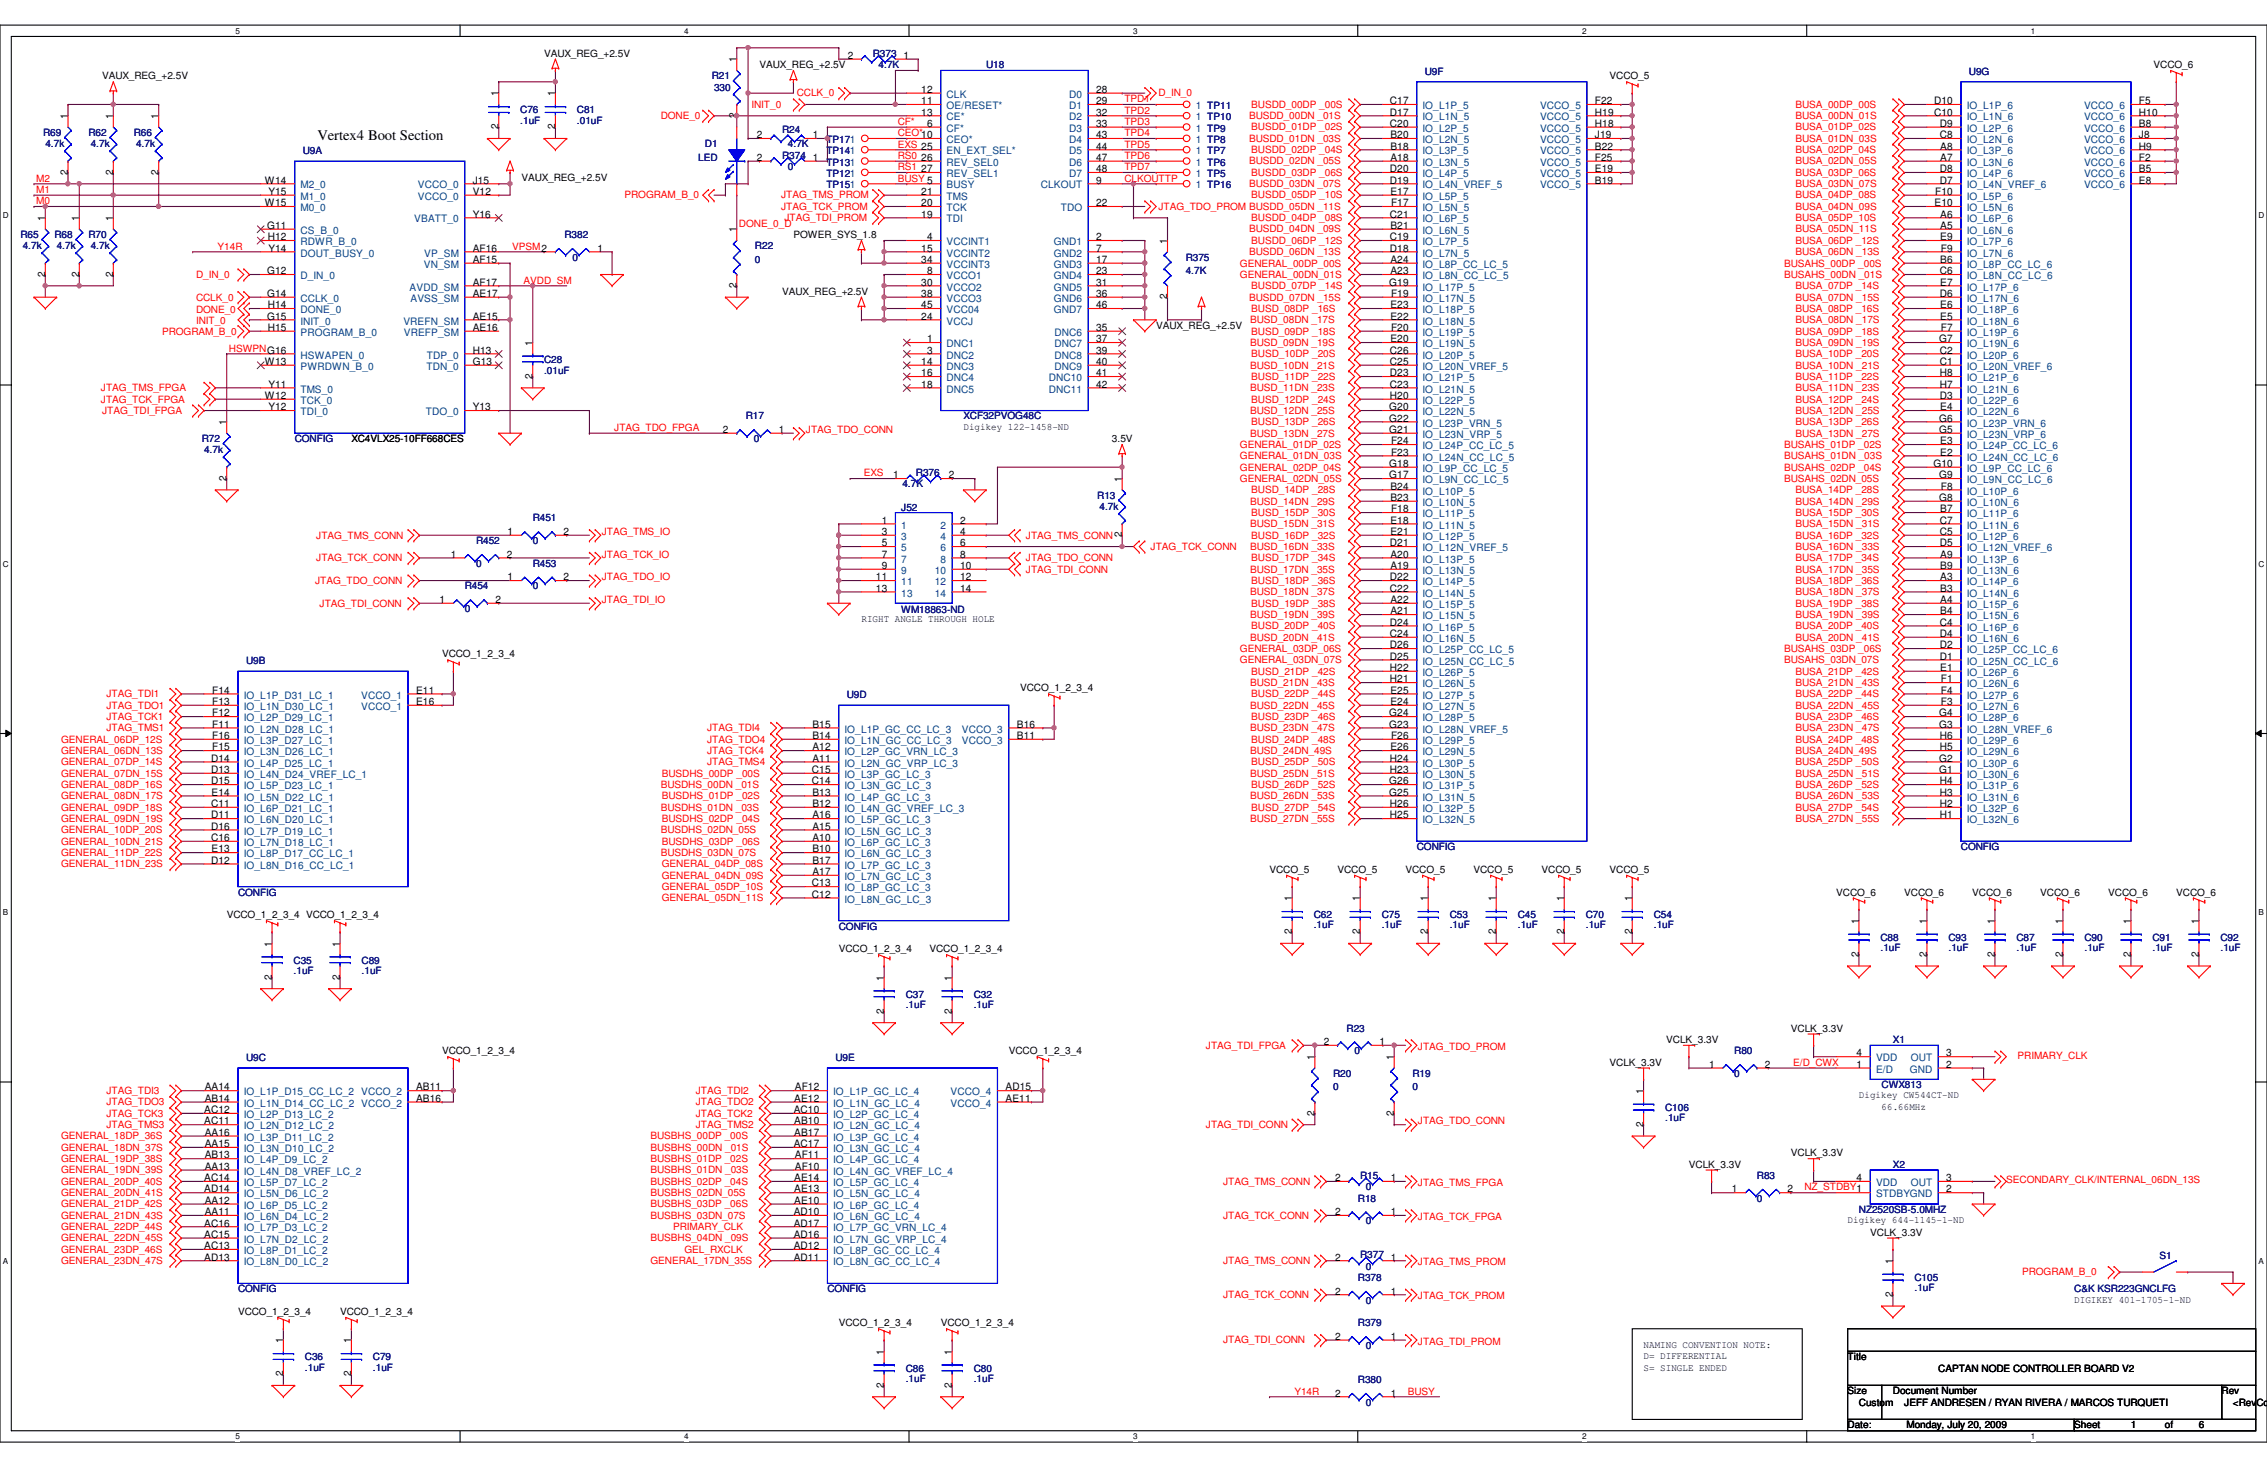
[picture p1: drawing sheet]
<svg xmlns="http://www.w3.org/2000/svg" width="432mm" height="279mm" viewBox="0 0 432 279" stroke-linecap="round" stroke-linejoin="round" font-family="sans-serif">
<defs><g id="words">
<text font-size="2.8" x="60.5" y="26.7">Vertex4 Boot Section</text>
<g font-size="1.9">
<text x="103.6" y="10.8">VAUX_REG_+2.5V</text>
<text x="140.3" y="11.9" transform="rotate(-90 140.3 11.9)">1</text>
<text x="161.5" y="11.2">2</text>
<text x="172.1" y="11.2">1</text>
<text x="19.4" y="15.1">VAUX_REG_+2.5V</text>
<text x="144.7" y="13">VAUX_REG_+2.5V</text>
<text x="175.5" y="17.7">12</text>
<text x="208.8" y="17.7">28</text>
<text x="306.6" y="15.1">VCCO_5</text>
<text x="410.2" y="13">VCCO_6</text>
<text x="12.9" y="22.7" transform="rotate(-90 12.9 22.7)">1</text>
<text x="21.5" y="22.7" transform="rotate(-90 21.5 22.7)">1</text>
<text x="30.2" y="22.7" transform="rotate(-90 30.2 22.7)">1</text>
<text x="95" y="18.4" transform="rotate(-90 95 18.4)">1</text>
<text x="105.7" y="18.4" transform="rotate(-90 105.7 18.4)">1</text>
<text x="140.3" y="22.5" transform="rotate(-90 140.3 22.5)">2</text>
<text x="175.5" y="19.9">11</text>
<text x="175.5" y="22">13</text>
<text x="208.8" y="22">32</text>
<text x="208.8" y="19.9">29</text>
<text x="264.8" y="19.9">C17</text>
<text x="264.8" y="22">D17</text>
<text x="303.8" y="19.9">F22</text>
<text x="303.8" y="22">H19</text>
<text x="368.4" y="19.9">D10</text>
<text x="368.4" y="22">C10</text>
<text x="407.4" y="19.9">F5</text>
<text x="407.4" y="22">H10</text>
<text x="95" y="24.6" transform="rotate(-90 95 24.6)">2</text>
<text x="105.7" y="24.6" transform="rotate(-90 105.7 24.6)">2</text>
<text x="144.2" y="26.3">2</text>
<text x="154.8" y="26.3">1</text>
<text x="176.6" y="24.2">6</text>
<text x="208.8" y="26.3">43</text>
<text x="208.8" y="28.5">44</text>
<text x="208.8" y="24.2">33</text>
<text x="264.8" y="24.2">C20</text>
<text x="264.8" y="26.3">B20</text>
<text x="264.8" y="28.5">B18</text>
<text x="303.8" y="24.2">H18</text>
<text x="303.8" y="26.3">J19</text>
<text x="303.8" y="28.5">B22</text>
<text x="369.5" y="24.2">D9</text>
<text x="369.5" y="26.3">C8</text>
<text x="369.6" y="28.5">A8</text>
<text x="407.4" y="24.2">B8</text>
<text x="407.4" y="26.3">J8</text>
<text x="407.4" y="28.5">H9</text>
<text x="12.9" y="33.3" transform="rotate(-90 12.9 33.3)">2</text>
<text x="21.5" y="33.3" transform="rotate(-90 21.5 33.3)">2</text>
<text x="30.2" y="33.3" transform="rotate(-90 30.2 33.3)">2</text>
<text x="50.5" y="35">W14</text>
<text x="90" y="35">J15</text>
<text x="99.3" y="34.5">VAUX_REG_+2.5V</text>
<text x="144.2" y="30.6">2</text>
<text x="154.8" y="30.6">1</text>
<text x="175.5" y="32.8">27</text>
<text x="175.5" y="30.6">26</text>
<text x="208.8" y="32.8">48</text>
<text x="208.8" y="30.6">47</text>
<text x="208.8" y="35">9</text>
<text x="264.8" y="32.8">D20</text>
<text x="264.8" y="35">D19</text>
<text x="264.8" y="30.6">A18</text>
<text x="303.8" y="30.6">F25</text>
<text x="303.8" y="32.8">E19</text>
<text x="303.8" y="35">B19</text>
<text x="369.5" y="32.8">D8</text>
<text x="369.5" y="35">D7</text>
<text x="369.6" y="30.6">A7</text>
<text x="407.4" y="30.6">F2</text>
<text x="407.4" y="32.8">B5</text>
<text x="407.4" y="35">E8</text>
<text x="50.5" y="39.3">W15</text>
<text x="51.1" y="37.1">Y15</text>
<text x="90" y="41.4">Y16</text>
<text x="90" y="37.1">V12</text>
<text x="175.5" y="41.4">19</text>
<text x="175.5" y="39.3">20</text>
<text x="175.5" y="37.1">21</text>
<text x="208.8" y="39.3">22</text>
<text x="264.8" y="41.4">C21</text>
<text x="264.8" y="37.1">E17</text>
<text x="265" y="39.3">F17</text>
<text x="368.5" y="39.3">E10</text>
<text x="368.6" y="37.1">F10</text>
<text x="369.6" y="41.4">A6</text>
<text x="8.6" y="42.1" transform="rotate(-90 8.6 42.1)">1</text>
<text x="15.1" y="42.1" transform="rotate(-90 15.1 42.1)">1</text>
<text x="21.5" y="42.1" transform="rotate(-90 21.5 42.1)">1</text>
<text x="50.9" y="43.6">G11</text>
<text x="51" y="45.8">H12</text>
<text x="51.1" y="47.9">Y14</text>
<text x="90" y="47.9">AF16</text>
<text x="113.8" y="47.9">1</text>
<text x="140.3" y="44.3" transform="rotate(-90 140.3 44.3)">1</text>
<text x="151.1" y="45.3">POWER_SYS_1.8</text>
<text x="175.5" y="47.9">15</text>
<text x="176.6" y="45.8">4</text>
<text x="208.8" y="45.8">2</text>
<text x="208.8" y="47.9">7</text>
<text x="222.3" y="46.4" transform="rotate(-90 222.3 46.4)">1</text>
<text x="264.8" y="45.8">C19</text>
<text x="264.8" y="47.9">D18</text>
<text x="264.8" y="43.6">B21</text>
<text x="369.6" y="43.6">A5</text>
<text x="369.6" y="45.8">E9</text>
<text x="369.7" y="47.9">F9</text>
<text x="8.6" y="52.7" transform="rotate(-90 8.6 52.7)">2</text>
<text x="15.1" y="52.7" transform="rotate(-90 15.1 52.7)">2</text>
<text x="21.5" y="52.7" transform="rotate(-90 21.5 52.7)">2</text>
<text x="50.9" y="52.2">G12</text>
<text x="90" y="50.1">AF15</text>
<text x="175.5" y="50.1">34</text>
<text x="176.6" y="52.2">8</text>
<text x="208.8" y="50.1">17</text>
<text x="208.8" y="52.2">23</text>
<text x="264.8" y="50.1">A24</text>
<text x="264.8" y="52.2">A23</text>
<text x="369.5" y="52.2">C6</text>
<text x="369.6" y="50.1">B6</text>
<text x="50.9" y="56.6">G14</text>
<text x="51" y="58.7">H14</text>
<text x="90" y="54.4">AF17</text>
<text x="90" y="56.6">AE17</text>
<text x="140.3" y="54.9" transform="rotate(-90 140.3 54.9)">2</text>
<text x="149" y="56.1">VAUX_REG_+2.5V</text>
<text x="175.5" y="58.7">45</text>
<text x="175.5" y="56.6">38</text>
<text x="175.5" y="54.4">30</text>
<text x="208.8" y="58.7">46</text>
<text x="208.8" y="56.6">36</text>
<text x="208.8" y="54.4">31</text>
<text x="222.3" y="57" transform="rotate(-90 222.3 57)">2</text>
<text x="264.6" y="54.4">G19</text>
<text x="264.8" y="58.7">E23</text>
<text x="265" y="56.6">F19</text>
<text x="369.5" y="56.6">D6</text>
<text x="369.6" y="54.4">E7</text>
<text x="369.6" y="58.7">E6</text>
<text x="50.9" y="60.9">G15</text>
<text x="51" y="63">H15</text>
<text x="90" y="60.9">AE15</text>
<text x="90" y="63">AE16</text>
<text x="101.4" y="65.9" transform="rotate(-90 101.4 65.9)">1</text>
<text x="175.5" y="60.9">24</text>
<text x="176.6" y="65.2">1</text>
<text x="208.8" y="65.2">37</text>
<text x="208.8" y="63">35</text>
<text x="220.2" y="62.6">VAUX_REG_+2.5V</text>
<text x="264.8" y="60.9">E22</text>
<text x="264.8" y="65.2">E20</text>
<text x="265" y="63">F20</text>
<text x="369.4" y="65.2">G7</text>
<text x="369.6" y="60.9">E5</text>
<text x="369.7" y="63">F7</text>
<text x="50.5" y="69.5">W13</text>
<text x="90" y="69.5">G13</text>
<text x="90" y="67.4">H13</text>
<text x="175.5" y="69.5">14</text>
<text x="175.5" y="71.7">16</text>
<text x="176.6" y="67.4">3</text>
<text x="208.8" y="69.5">40</text>
<text x="208.8" y="67.4">39</text>
<text x="208.8" y="71.7">41</text>
<text x="264.8" y="67.4">C26</text>
<text x="264.8" y="69.5">C25</text>
<text x="264.8" y="71.7">D23</text>
<text x="369.5" y="67.4">C2</text>
<text x="369.5" y="69.5">C1</text>
<text x="369.5" y="71.7">H8</text>
<text x="50.5" y="76">W12</text>
<text x="51.1" y="73.8">Y11</text>
<text x="101.4" y="72.1" transform="rotate(-90 101.4 72.1)">2</text>
<text x="175.5" y="73.8">18</text>
<text x="208.8" y="73.8">42</text>
<text x="264.8" y="73.8">C23</text>
<text x="264.8" y="76">H20</text>
<text x="369.5" y="73.8">H7</text>
<text x="369.5" y="76">D3</text>
<text x="43.1" y="81" transform="rotate(-90 43.1 81)">1</text>
<text x="51.1" y="78.1">Y12</text>
<text x="90" y="78.1">Y13</text>
<text x="137.7" y="82.5">2</text>
<text x="148.3" y="82.5">1</text>
<text x="183.5" y="81.8">Digikey 122-1458-ND</text>
<text x="264.6" y="78.1">G20</text>
<text x="264.6" y="80.3">G22</text>
<text x="264.6" y="82.5">G21</text>
<text x="369.4" y="80.3">G6</text>
<text x="369.4" y="82.5">G5</text>
<text x="369.6" y="78.1">E4</text>
<text x="66.9" y="84.2">XC4VLX25-10FF668CES</text>
<text x="211.8" y="84.2">3.5V</text>
<text x="264.6" y="88.9">G18</text>
<text x="265" y="84.6">F24</text>
<text x="265" y="86.8">F23</text>
<text x="368.3" y="88.9">G10</text>
<text x="369.6" y="84.6">E3</text>
<text x="369.6" y="86.8">E2</text>
<text x="43.1" y="91.6" transform="rotate(-90 43.1 91.6)">2</text>
<text x="170.1" y="91.1">1</text>
<text x="180.7" y="91.1">2</text>
<text x="213.7" y="91.8" transform="rotate(-90 213.7 91.8)">1</text>
<text x="264.6" y="91.1">G17</text>
<text x="264.8" y="93.3">B24</text>
<text x="264.8" y="95.4">B23</text>
<text x="369.4" y="91.1">G9</text>
<text x="369.4" y="95.4">G8</text>
<text x="369.7" y="93.3">F8</text>
<text x="96.7" y="101.9">1</text>
<text x="107.3" y="101.9">2</text>
<text x="167.9" y="99.7">1</text>
<text x="167.9" y="101.9">3</text>
<text x="182.9" y="99.7">2</text>
<text x="182.9" y="101.9">4</text>
<text x="264.8" y="99.7">E18</text>
<text x="264.8" y="101.9">E21</text>
<text x="265" y="97.6">F18</text>
<text x="369.5" y="99.7">C7</text>
<text x="369.5" y="101.9">C5</text>
<text x="369.6" y="97.6">B7</text>
<text x="85.9" y="106.2">1</text>
<text x="96.5" y="106.2">2</text>
<text x="167.9" y="104.1">5</text>
<text x="167.9" y="106.2">7</text>
<text x="182.9" y="104.1">6</text>
<text x="182.9" y="106.2">8</text>
<text x="213.7" y="102.4" transform="rotate(-90 213.7 102.4)">2</text>
<text x="264.8" y="104.1">D21</text>
<text x="264.8" y="106.2">A20</text>
<text x="369.5" y="104.1">D5</text>
<text x="369.6" y="106.2">A9</text>
<text x="96.7" y="110.5">1</text>
<text x="107.3" y="110.5">2</text>
<text x="166.8" y="110.5">11</text>
<text x="166.8" y="112.7">13</text>
<text x="167.9" y="108.4">9</text>
<text x="182.9" y="108.4">10</text>
<text x="182.9" y="110.5">12</text>
<text x="182.9" y="112.7">14</text>
<text x="264.8" y="110.5">D22</text>
<text x="264.8" y="112.7">C22</text>
<text x="264.8" y="108.4">A19</text>
<text x="369.6" y="108.4">B9</text>
<text x="369.6" y="110.5">A3</text>
<text x="369.6" y="112.7">B3</text>
<text x="83.7" y="114.9">1</text>
<text x="94.4" y="114.9">2</text>
<text x="164.1" y="118.5">RIGHT ANGLE THROUGH HOLE</text>
<text x="264.8" y="119.2">D24</text>
<text x="264.8" y="114.9">A22</text>
<text x="264.8" y="117">A21</text>
<text x="369.5" y="119.2">C4</text>
<text x="369.6" y="114.9">A4</text>
<text x="369.6" y="117">B4</text>
<text x="84.2" y="125.2">VCCO_1_2_3_4</text>
<text x="264.8" y="121.3">C24</text>
<text x="264.8" y="123.5">D26</text>
<text x="264.8" y="125.6">D25</text>
<text x="369.5" y="121.3">D4</text>
<text x="369.5" y="123.5">D2</text>
<text x="369.5" y="125.6">D1</text>
<text x="194.3" y="131.7">VCCO_1_2_3_4</text>
<text x="264.8" y="127.8">H22</text>
<text x="264.8" y="130">H21</text>
<text x="369.6" y="127.8">E1</text>
<text x="369.7" y="130">F1</text>
<text x="40.4" y="132.1">F14</text>
<text x="40.4" y="134.3">F13</text>
<text x="40.4" y="136.4">F12</text>
<text x="79.2" y="132.1">E11</text>
<text x="79.2" y="134.3">E16</text>
<text x="264.6" y="136.4">G24</text>
<text x="264.8" y="132.1">E25</text>
<text x="264.8" y="134.3">E24</text>
<text x="369.4" y="136.4">G4</text>
<text x="369.7" y="132.1">F4</text>
<text x="369.7" y="134.3">F3</text>
<text x="40.4" y="138.6">F11</text>
<text x="40.4" y="140.8">F16</text>
<text x="40.4" y="142.9">F15</text>
<text x="154.7" y="138.6">B15</text>
<text x="154.7" y="140.8">B14</text>
<text x="154.7" y="142.9">A12</text>
<text x="193.7" y="138.6">B16</text>
<text x="193.7" y="140.8">B11</text>
<text x="264.6" y="138.6">G23</text>
<text x="264.8" y="142.9">E26</text>
<text x="265" y="140.8">F26</text>
<text x="369.4" y="138.6">G3</text>
<text x="369.5" y="140.8">H6</text>
<text x="369.5" y="142.9">H5</text>
<text x="40.2" y="145.1">D14</text>
<text x="40.2" y="147.2">D13</text>
<text x="40.2" y="149.4">D15</text>
<text x="154.6" y="147.2">C15</text>
<text x="154.6" y="149.4">C14</text>
<text x="154.7" y="145.1">A11</text>
<text x="264.6" y="149.4">G26</text>
<text x="264.8" y="145.1">H24</text>
<text x="264.8" y="147.2">H23</text>
<text x="369.4" y="145.1">G2</text>
<text x="369.4" y="147.2">G1</text>
<text x="369.5" y="149.4">H4</text>
<text x="40.2" y="153.7">C11</text>
<text x="40.2" y="155.9">D11</text>
<text x="40.3" y="151.6">E14</text>
<text x="154.7" y="151.6">B13</text>
<text x="154.7" y="153.7">B12</text>
<text x="154.7" y="155.9">A16</text>
<text x="264.6" y="151.6">G25</text>
<text x="264.8" y="153.7">H26</text>
<text x="264.8" y="155.9">H25</text>
<text x="369.5" y="151.6">H3</text>
<text x="369.5" y="153.7">H2</text>
<text x="369.5" y="155.9">H1</text>
<text x="40.2" y="158">D16</text>
<text x="40.2" y="160.2">C16</text>
<text x="154.7" y="158">A15</text>
<text x="154.7" y="160.2">A10</text>
<text x="40.2" y="164.5">D12</text>
<text x="40.3" y="162.3">E13</text>
<text x="154.7" y="162.3">B10</text>
<text x="154.7" y="164.5">B17</text>
<text x="154.7" y="166.7">A17</text>
<text x="241.8" y="166.2">VCCO_5</text>
<text x="254.8" y="166.2">VCCO_5</text>
<text x="267.7" y="166.2">VCCO_5</text>
<text x="280.7" y="166.2">VCCO_5</text>
<text x="293.6" y="166.2">VCCO_5</text>
<text x="306.6" y="166.2">VCCO_5</text>
<text x="154.6" y="168.8">C13</text>
<text x="154.6" y="171">C12</text>
<text x="246.1" y="171.7" transform="rotate(-90 246.1 171.7)">1</text>
<text x="259" y="171.7" transform="rotate(-90 259 171.7)">1</text>
<text x="272" y="171.7" transform="rotate(-90 272 171.7)">1</text>
<text x="284.9" y="171.7" transform="rotate(-90 284.9 171.7)">1</text>
<text x="297.9" y="171.7" transform="rotate(-90 297.9 171.7)">1</text>
<text x="310.9" y="171.7" transform="rotate(-90 310.9 171.7)">1</text>
<text x="349.8" y="170.6">VCCO_6</text>
<text x="362.7" y="170.6">VCCO_6</text>
<text x="375.7" y="170.6">VCCO_6</text>
<text x="388.6" y="170.6">VCCO_6</text>
<text x="401.6" y="170.6">VCCO_6</text>
<text x="414.5" y="170.6">VCCO_6</text>
<text x="43.2" y="174.9">VCCO_1_2_3_4 VCCO_1_2_3_4</text>
<text x="246.1" y="177.9" transform="rotate(-90 246.1 177.9)">2</text>
<text x="259" y="177.9" transform="rotate(-90 259 177.9)">2</text>
<text x="272" y="177.9" transform="rotate(-90 272 177.9)">2</text>
<text x="284.9" y="177.9" transform="rotate(-90 284.9 177.9)">2</text>
<text x="297.9" y="177.9" transform="rotate(-90 297.9 177.9)">2</text>
<text x="310.9" y="177.9" transform="rotate(-90 310.9 177.9)">2</text>
<text x="354" y="176" transform="rotate(-90 354 176)">1</text>
<text x="367" y="176" transform="rotate(-90 367 176)">1</text>
<text x="379.9" y="176" transform="rotate(-90 379.9 176)">1</text>
<text x="392.9" y="176" transform="rotate(-90 392.9 176)">1</text>
<text x="405.8" y="176" transform="rotate(-90 405.8 176)">1</text>
<text x="418.8" y="176" transform="rotate(-90 418.8 176)">1</text>
<text x="51.8" y="180.3" transform="rotate(-90 51.8 180.3)">1</text>
<text x="64.7" y="180.3" transform="rotate(-90 64.7 180.3)">1</text>
<text x="159.8" y="181.4">VCCO_1_2_3_4</text>
<text x="177" y="181.4">VCCO_1_2_3_4</text>
<text x="354" y="182.2" transform="rotate(-90 354 182.2)">2</text>
<text x="367" y="182.2" transform="rotate(-90 367 182.2)">2</text>
<text x="379.9" y="182.2" transform="rotate(-90 379.9 182.2)">2</text>
<text x="392.9" y="182.2" transform="rotate(-90 392.9 182.2)">2</text>
<text x="405.8" y="182.2" transform="rotate(-90 405.8 182.2)">2</text>
<text x="418.8" y="182.2" transform="rotate(-90 418.8 182.2)">2</text>
<text x="51.8" y="186.6" transform="rotate(-90 51.8 186.6)">2</text>
<text x="64.7" y="186.6" transform="rotate(-90 64.7 186.6)">2</text>
<text x="168.4" y="186.8" transform="rotate(-90 168.4 186.8)">1</text>
<text x="181.3" y="186.8" transform="rotate(-90 181.3 186.8)">1</text>
<text x="168.4" y="193" transform="rotate(-90 168.4 193)">2</text>
<text x="181.3" y="193" transform="rotate(-90 181.3 193)">2</text>
<text x="341.1" y="196.5">VCLK_3.3V</text>
<text x="84.2" y="200.8">VCCO_1_2_3_4</text>
<text x="192.2" y="200.8">VCCO_1_2_3_4</text>
<text x="250.4" y="201.9" transform="rotate(-90 250.4 201.9)">1</text>
<text x="252.1" y="199.1">2</text>
<text x="262.8" y="199.1">1</text>
<text x="265.5" y="201.9" transform="rotate(-90 265.5 201.9)">1</text>
<text x="306.6" y="202.9">VCLK_3.3V</text>
<text x="317.4" y="198.6">VCLK_3.3V</text>
<text x="325.5" y="203.4">1</text>
<text x="336.2" y="203.4">2</text>
<text x="353.6" y="203.4">1</text>
<text x="353.6" y="201.2">4</text>
<text x="370.7" y="203.4">2</text>
<text x="370.7" y="201.2">3</text>
<text x="39" y="207.7">AA14</text>
<text x="39" y="209.8">AB14</text>
<text x="79.2" y="207.7">AB11</text>
<text x="79.2" y="209.8">AB16</text>
<text x="151.3" y="209.8">AE12</text>
<text x="151.4" y="207.7">AF12</text>
<text x="191.5" y="207.7">AD15</text>
<text x="191.5" y="209.8">AE11</text>
<text x="313" y="208.4" transform="rotate(-90 313 208.4)">1</text>
<text x="354.1" y="209.2">Digikey CW544CT-ND</text>
<text x="38.9" y="212">AC12</text>
<text x="38.9" y="214.2">AC11</text>
<text x="151.2" y="212">AC10</text>
<text x="151.3" y="214.2">AB10</text>
<text x="250.4" y="212.5" transform="rotate(-90 250.4 212.5)">2</text>
<text x="265.5" y="212.5" transform="rotate(-90 265.5 212.5)">2</text>
<text x="313" y="214.6" transform="rotate(-90 313 214.6)">2</text>
<text x="358.4" y="211.4">66.66MHz</text>
<text x="39" y="216.3">AA16</text>
<text x="39" y="218.5">AA15</text>
<text x="39" y="220.6">AB13</text>
<text x="151.2" y="218.5">AC17</text>
<text x="151.3" y="216.3">AB17</text>
<text x="151.4" y="220.6">AF11</text>
<text x="341.1" y="220.2">VCLK_3.3V</text>
<text x="38.9" y="225">AC14</text>
<text x="38.9" y="227.1">AD14</text>
<text x="39" y="222.8">AA13</text>
<text x="151.3" y="225">AE14</text>
<text x="151.3" y="227.1">AE13</text>
<text x="151.4" y="222.8">AF10</text>
<text x="254.3" y="225">2</text>
<text x="264.9" y="225">1</text>
<text x="321.7" y="222.4">VCLK_3.3V</text>
<text x="329.9" y="227.1">1</text>
<text x="340.5" y="227.1">2</text>
<text x="353.6" y="225">4</text>
<text x="370.7" y="227.1">2</text>
<text x="370.7" y="225">3</text>
<text x="38.9" y="233.6">AC16</text>
<text x="39" y="229.3">AA12</text>
<text x="39" y="231.4">AA11</text>
<text x="151.2" y="231.4">AD10</text>
<text x="151.2" y="233.6">AD17</text>
<text x="151.3" y="229.3">AE10</text>
<text x="254.3" y="231.4">2</text>
<text x="264.9" y="231.4">1</text>
<text x="351.9" y="233">Digikey 644-1145-1-ND</text>
<text x="38.9" y="235.8">AC15</text>
<text x="38.9" y="237.9">AC13</text>
<text x="151.2" y="235.8">AD16</text>
<text x="151.2" y="237.9">AD12</text>
<text x="356.2" y="235.3">VCLK_3.3V</text>
<text x="38.9" y="240.1">AD13</text>
<text x="151.2" y="240.1">AD11</text>
<text x="254.3" y="240.1">2</text>
<text x="264.9" y="240.1">1</text>
<text x="360.5" y="240.7" transform="rotate(-90 360.5 240.7)">1</text>
<text x="45.3" y="250.4">VCCO_1_2_3_4</text>
<text x="64.8" y="250.4">VCCO_1_2_3_4</text>
<text x="254.3" y="246.5">2</text>
<text x="264.9" y="246.5">1</text>
<text x="360.5" y="247" transform="rotate(-90 360.5 247)">2</text>
<text x="395.1" y="248.1">DIGIKEY 401-1705-1-ND</text>
<text x="53.9" y="255.9" transform="rotate(-90 53.9 255.9)">1</text>
<text x="66.9" y="255.9" transform="rotate(-90 66.9 255.9)">1</text>
<text x="159.8" y="252.6">VCCO_1_2_3_4</text>
<text x="179.2" y="252.6">VCCO_1_2_3_4</text>
<text x="254.3" y="255.2">2</text>
<text x="264.9" y="255.2">1</text>
<text x="313.1" y="256.7">NAMING CONVENTION NOTE:</text>
<text x="53.9" y="262.1" transform="rotate(-90 53.9 262.1)">2</text>
<text x="66.9" y="262.1" transform="rotate(-90 66.9 262.1)">2</text>
<text x="168.4" y="258" transform="rotate(-90 168.4 258)">1</text>
<text x="181.3" y="258" transform="rotate(-90 181.3 258)">1</text>
<text x="313.1" y="258.9">D= DIFFERENTIAL</text>
<text x="313.1" y="261">S= SINGLE ENDED</text>
<text x="351.9" y="259.1">Title</text>
<text x="369.2" y="261.2">CAPTAN NODE CONTROLLER BOARD V2</text>
<text x="168.4" y="264.3" transform="rotate(-90 168.4 264.3)">2</text>
<text x="181.3" y="264.3" transform="rotate(-90 181.3 264.3)">2</text>
<text x="254.3" y="266">2</text>
<text x="264.9" y="266">1</text>
<text x="351.9" y="265.6">Size</text>
<text x="354.1" y="267.7">Custom</text>
<text x="360.6" y="265.6">Document Number</text>
<text x="362.7" y="267.7">JEFF ANDRESEN / RYAN RIVERA / MARCOS TURQUETI</text>
<text x="423.2" y="265.6">Rev</text>
<text x="425.3" y="267.7">&lt;RevCo</text>
<text x="351.9" y="272">Date:</text>
<text x="363.1" y="272">Monday, July 20, 2009</text>
<text x="395.1" y="272">Sheet</text>
<text x="405.9" y="272">1</text>
<text x="412.4" y="272">of</text>
<text x="418.8" y="272">6</text>
</g>
<g font-size="1.9" fill="#000080">
<text x="166.2" y="10.8">R373</text>
<text x="135.6" y="15.1">R21</text>
<text x="136" y="17.3">330</text>
<text x="167.3" y="13">4.7K</text>
<text x="187.8" y="13">U18</text>
<text x="271.4" y="14.3">U9F</text>
<text x="375" y="14.3">U9G</text>
<text x="99.1" y="21.6">C76</text>
<text x="99.1" y="23.5">.1uF</text>
<text x="109.9" y="21.6">C81</text>
<text x="109.9" y="23.5">.01uF</text>
<text x="8.2" y="25.9">R69</text>
<text x="8.6" y="28.1">4.7k</text>
<text x="16.8" y="25.9">R62</text>
<text x="17.3" y="28.1">4.7k</text>
<text x="25.5" y="25.9">R66</text>
<text x="25.9" y="28.1">4.7k</text>
<text x="57.7" y="29.4">U9A</text>
<text x="134.3" y="28.1">D1</text>
<text x="149" y="25.3">R24</text>
<text x="150.1" y="28.1">4.7K</text>
<text x="157.4" y="27.2">TP171</text>
<text x="157.4" y="29.4">TP141</text>
<text x="133" y="30.6">LED</text>
<text x="149" y="30.2">R374</text>
<text x="150.1" y="32.4">0</text>
<text x="157.4" y="33.7">TP121</text>
<text x="157.4" y="35.9">TP151</text>
<text x="157.4" y="31.5">TP131</text>
<text x="3.9" y="45.3">R65</text>
<text x="4.3" y="47.5">4.7k</text>
<text x="10.4" y="45.3">R68</text>
<text x="10.8" y="47.5">4.7k</text>
<text x="16.8" y="45.3">R70</text>
<text x="17.3" y="47.5">4.7k</text>
<text x="107.5" y="45.3">R382</text>
<text x="143.8" y="47.5">R22</text>
<text x="109.1" y="49.7">0</text>
<text x="143.8" y="50.1">0</text>
<text x="225.8" y="49.7">R375</text>
<text x="225.8" y="52.2">4.7K</text>
<text x="103.6" y="69.1">C28</text>
<text x="103.6" y="71.2">.01uF</text>
<text x="142.1" y="79.9">R17</text>
<text x="183.5" y="79.9">XCF32PVOG48C</text>
<text x="38.4" y="84.2">R72</text>
<text x="38.9" y="86.4">4.7k</text>
<text x="56.1" y="84.2">CONFIG</text>
<text x="143.6" y="84.2">0</text>
<text x="171.9" y="92.8">4.7K</text>
<text x="174.5" y="90.7">R376</text>
<text x="209" y="95">R13</text>
<text x="101.5" y="99.3">R451</text>
<text x="171.7" y="97.4">J52</text>
<text x="209.4" y="97.2">4.7k</text>
<text x="90.7" y="103.6">R452</text>
<text x="90.7" y="107.9">0</text>
<text x="101.5" y="107.9">R453</text>
<text x="101.5" y="103.6">0</text>
<text x="88.5" y="112.3">R454</text>
<text x="101.5" y="112.3">0</text>
<text x="88.5" y="116.6">0</text>
<text x="171.7" y="116.8">WM18863-ND</text>
<text x="46.9" y="126.5">U9B</text>
<text x="161.3" y="133">U9D</text>
<text x="269.9" y="161.9">CONFIG</text>
<text x="373.5" y="161.9">CONFIG</text>
<text x="45.3" y="170.6">CONFIG</text>
<text x="159.8" y="177">CONFIG</text>
<text x="250.2" y="174.9">C62</text>
<text x="250.2" y="176.8">.1uF</text>
<text x="263.2" y="174.9">C75</text>
<text x="263.2" y="176.8">.1uF</text>
<text x="276.1" y="174.9">C53</text>
<text x="276.1" y="176.8">.1uF</text>
<text x="289.1" y="174.9">C45</text>
<text x="289.1" y="176.8">.1uF</text>
<text x="302" y="174.9">C70</text>
<text x="302" y="176.8">.1uF</text>
<text x="315" y="174.9">C54</text>
<text x="315" y="176.8">.1uF</text>
<text x="358.2" y="179.2">C88</text>
<text x="371.1" y="179.2">C93</text>
<text x="384.1" y="179.2">C87</text>
<text x="397" y="179.2">C90</text>
<text x="410" y="179.2">C91</text>
<text x="423" y="179.2">C92</text>
<text x="55.9" y="183.5">C35</text>
<text x="55.9" y="185.5">.1uF</text>
<text x="68.9" y="183.5">C89</text>
<text x="68.9" y="185.5">.1uF</text>
<text x="358.2" y="181.1">.1uF</text>
<text x="371.1" y="181.1">.1uF</text>
<text x="384.1" y="181.1">.1uF</text>
<text x="397" y="181.1">.1uF</text>
<text x="410" y="181.1">.1uF</text>
<text x="423" y="181.1">.1uF</text>
<text x="172.5" y="190">C37</text>
<text x="172.5" y="191.9">.1uF</text>
<text x="185.5" y="190">C32</text>
<text x="185.5" y="191.9">.1uF</text>
<text x="256.5" y="196.5">R23</text>
<text x="46.9" y="202.1">U9C</text>
<text x="159.1" y="202.1">U9E</text>
<text x="258" y="200.8">0</text>
<text x="330.3" y="200.8">R80</text>
<text x="360.6" y="198.6">X1</text>
<text x="253.9" y="205.1">R20</text>
<text x="253.9" y="207.7">0</text>
<text x="269" y="205.1">R19</text>
<text x="269" y="207.7">0</text>
<text x="330.3" y="205.1">0</text>
<text x="358.4" y="207.3">CWX813</text>
<text x="317.2" y="211.6">C106</text>
<text x="317.2" y="213.5">.1uF</text>
<text x="259.1" y="224.5">R15</text>
<text x="260.2" y="226.7">0</text>
<text x="334.6" y="224.5">R83</text>
<text x="360.6" y="222.4">X2</text>
<text x="258.7" y="228.9">R18</text>
<text x="260.2" y="233.2">0</text>
<text x="334.6" y="228.9">0</text>
<text x="354.1" y="231">NZ2520SB-5.0MHZ</text>
<text x="259.1" y="239.6">R377</text>
<text x="411.3" y="239.9">S1</text>
<text x="258.7" y="244">R378</text>
<text x="260.2" y="241.8">0</text>
<text x="364.7" y="244">C105</text>
<text x="364.7" y="245.9">.1uF</text>
<text x="45.3" y="246.1">CONFIG</text>
<text x="157.6" y="246.1">CONFIG</text>
<text x="260.2" y="248.3">0</text>
<text x="395.1" y="246.1">C&amp;K KSR223GNCLFG</text>
<text x="258.7" y="252.6">R379</text>
<text x="260.2" y="256.9">0</text>
<text x="58.1" y="259.1">C36</text>
<text x="58.1" y="261">.1uF</text>
<text x="71" y="259.1">C79</text>
<text x="71" y="261">.1uF</text>
<text x="172.5" y="261.2">C86</text>
<text x="172.5" y="263.2">.1uF</text>
<text x="185.5" y="261.2">C80</text>
<text x="185.5" y="263.2">.1uF</text>
<text x="258.7" y="263.4">R380</text>
<text x="260.2" y="267.7">0</text>
</g>
<g font-size="1.9" fill="#f00">
<text x="125.9" y="22.7">DONE_0</text>
<text x="143.1" y="20.5">INIT_0</text>
<text x="151.8" y="18.4">CCLK_0</text>
<text x="171" y="23.8">CF*</text>
<text x="214.2" y="19.5">TPD1</text>
<text x="214.2" y="21.6">TPD2</text>
<text x="214.2" y="23.8">TPD3</text>
<text x="220.6" y="18.4">D_IN_0</text>
<text x="237.9" y="22.7">BUSDD_00DN _01S</text>
<text x="238.3" y="20.5">BUSDD_00DP _00S</text>
<text x="342" y="20.5">BUSA_00DP_00S</text>
<text x="342" y="22.7">BUSA_00DN_01S</text>
<text x="171" y="26">CEO*10</text>
<text x="171" y="28.1">EXS 25</text>
<text x="214.2" y="26">TPD4</text>
<text x="214.2" y="28.1">TPD5</text>
<text x="237.9" y="27">BUSDD_01DN _03S</text>
<text x="238.3" y="24.8">BUSDD_01DP _02S</text>
<text x="238.3" y="29.2">BUSDD_02DP _04S</text>
<text x="342" y="29.2">BUSA_02DP_04S</text>
<text x="342" y="24.8">BUSA_01DP_02S</text>
<text x="342" y="27">BUSA_01DN_03S</text>
<text x="6.9" y="34.6">M2</text>
<text x="171" y="30.3">RS0</text>
<text x="171" y="32.4">RS1</text>
<text x="171" y="34.6">BUSY 5</text>
<text x="214.2" y="30.3">TPD6</text>
<text x="214.2" y="32.4">TPD7</text>
<text x="214.2" y="34.6">CLKOUTTP</text>
<text x="237.9" y="31.3">BUSDD_02DN _05S</text>
<text x="237.9" y="35.6">BUSDD_03DN _07S</text>
<text x="238.3" y="33.5">BUSDD_03DP _06S</text>
<text x="342" y="31.3">BUSA_02DN_05S</text>
<text x="342" y="33.5">BUSA_03DP_06S</text>
<text x="342" y="35.6">BUSA_03DN_07S</text>
<text x="6.9" y="38.9">M0</text>
<text x="6.9" y="36.7">M1</text>
<text x="119" y="37.8">PROGRAM_B_0</text>
<text x="148.8" y="37.8">JTAG_TMS_PROM</text>
<text x="148.8" y="40">JTAG_TCK_PROM</text>
<text x="220.6" y="40">JTAG_TDO_PROM BUSDD_05DN _11S</text>
<text x="238.3" y="37.8">BUSDD_05DP _10S</text>
<text x="342" y="37.8">BUSA_04DP_08S</text>
<text x="342" y="40">BUSA_04DN_09S</text>
<text x="41.4" y="47.5">Y14R</text>
<text x="97.6" y="47.5">VPSM2</text>
<text x="140.8" y="43.2">DONE_0_D</text>
<text x="149.4" y="42.1">JTAG_TDI_PROM</text>
<text x="237.9" y="44.3">BUSDD_04DN _09S</text>
<text x="238.3" y="46.4">BUSDD_06DP _12S</text>
<text x="238.3" y="42.1">BUSDD_04DP _08S</text>
<text x="342" y="42.1">BUSA_05DP_10S</text>
<text x="342" y="44.3">BUSA_05DN_11S</text>
<text x="342" y="46.4">BUSA_06DP _12S</text>
<text x="37.3" y="52.9">D_IN_0</text>
<text x="236.2" y="50.8">GENERAL_00DP_00S</text>
<text x="236.2" y="52.9">GENERAL_00DN_01S</text>
<text x="237.9" y="48.6">BUSDD_06DN _13S</text>
<text x="339.8" y="50.8">BUSAHS_00DP _00S</text>
<text x="339.8" y="52.9">BUSAHS_00DN _01S</text>
<text x="342" y="48.6">BUSA_06DN _13S</text>
<text x="37.3" y="57.2">CCLK_0</text>
<text x="37.3" y="59.6">DONE_0</text>
<text x="99.7" y="54">AVDD_SM</text>
<text x="237.9" y="57.2">BUSDD_07DN _15S</text>
<text x="238.3" y="55.1">BUSDD_07DP _14S</text>
<text x="238.3" y="59.4">BUSD_08DP _16S</text>
<text x="342" y="55.1">BUSA_07DP _14S</text>
<text x="342" y="57.2">BUSA_07DN _15S</text>
<text x="342" y="59.4">BUSA_08DP _16S</text>
<text x="30.9" y="63.7">PROGRAM_B_0</text>
<text x="37.3" y="61.8">INIT_0</text>
<text x="238.1" y="65.9">BUSD_09DN _19S</text>
<text x="238.1" y="61.6">BUSD_08DN _17S</text>
<text x="238.3" y="63.7">BUSD_09DP _18S</text>
<text x="342" y="61.6">BUSA_08DN _17S</text>
<text x="342" y="63.7">BUSA_09DP _18S</text>
<text x="342" y="65.9">BUSA_09DN _19S</text>
<text x="43.6" y="67">HSWPNG16</text>
<text x="238.1" y="70.2">BUSD_10DN _21S</text>
<text x="238.3" y="68">BUSD_10DP _20S</text>
<text x="342" y="68">BUSA_10DP _20S</text>
<text x="342" y="70.2">BUSA_10DN _21S</text>
<text x="19.2" y="74.5">JTAG_TMS_FPGA</text>
<text x="19.2" y="76.7">JTAG_TCK_FPGA</text>
<text x="238.1" y="74.5">BUSD_11DN _23S</text>
<text x="238.3" y="76.7">BUSD_12DP _24S</text>
<text x="238.3" y="72.3">BUSD_11DP _22S</text>
<text x="342" y="76.7">BUSA_12DP _24S</text>
<text x="342" y="72.3">BUSA_11DP _22S</text>
<text x="342" y="74.5">BUSA_11DN _23S</text>
<text x="19.4" y="78.8">JTAG_TDI_FPGA</text>
<text x="117" y="82.1">JTAG_TDO_FPGA</text>
<text x="153.5" y="82.5">JTAG_TDO_CONN</text>
<text x="238.1" y="83.1">BUSD_13DN _27S</text>
<text x="238.1" y="78.8">BUSD_12DN _25S</text>
<text x="238.3" y="81">BUSD_13DP _26S</text>
<text x="342" y="83.1">BUSA_13DN _27S</text>
<text x="342" y="78.8">BUSA_12DN _25S</text>
<text x="342" y="81">BUSA_13DP _26S</text>
<text x="236.2" y="85.3">GENERAL_01DP_02S</text>
<text x="236.2" y="87.5">GENERAL_01DN_03S</text>
<text x="236.2" y="89.6">GENERAL_02DP_04S</text>
<text x="339.8" y="89.6">BUSAHS_02DP _04S</text>
<text x="339.8" y="85.3">BUSAHS_01DP _02S</text>
<text x="339.8" y="87.5">BUSAHS_01DN _03S</text>
<text x="164.5" y="90.7">EXS</text>
<text x="236.2" y="91.8">GENERAL_02DN_05S</text>
<text x="238.3" y="93.9">BUSD_14DP _28S</text>
<text x="339.8" y="91.8">BUSAHS_02DN_05S</text>
<text x="342" y="93.9">BUSA_14DP _28S</text>
<text x="114.6" y="101.9">JTAG_TMS_IO</text>
<text x="238.1" y="100.4">BUSD_15DN _31S</text>
<text x="238.1" y="96.1">BUSD_14DN _29S</text>
<text x="238.3" y="98.3">BUSD_15DP _30S</text>
<text x="342" y="98.3">BUSA_15DP _30S</text>
<text x="342" y="100.4">BUSA_15DN _31S</text>
<text x="342" y="96.1">BUSA_14DN _29S</text>
<text x="60.2" y="102.6">JTAG_TMS_CONN</text>
<text x="60.2" y="106.9">JTAG_TCK_CONN</text>
<text x="114.6" y="106.2">JTAG_TCK_IO</text>
<text x="195.4" y="102.6">JTAG_TMS_CONN</text>
<text x="195.4" y="106.9">JTAG_TDO_CONN</text>
<text x="219.2" y="104.7">JTAG_TCK_CONN</text>
<text x="238.1" y="104.7">BUSD_16DN _33S</text>
<text x="238.3" y="102.6">BUSD_16DP _32S</text>
<text x="238.3" y="106.9">BUSD_17DP _34S</text>
<text x="342" y="102.6">BUSA_16DP _32S</text>
<text x="342" y="106.9">BUSA_17DP _34S</text>
<text x="342" y="104.7">BUSA_16DN _33S</text>
<text x="60" y="111.2">JTAG_TDO_CONN</text>
<text x="114.6" y="110.5">JTAG_TDO_IO</text>
<text x="195.4" y="109.1">JTAG_TDI_CONN</text>
<text x="238.1" y="109.1">BUSD_17DN _35S</text>
<text x="238.1" y="113.4">BUSD_18DN _37S</text>
<text x="238.3" y="111.2">BUSD_18DP _36S</text>
<text x="342" y="109.1">BUSA_17DN _35S</text>
<text x="342" y="111.2">BUSA_18DP _36S</text>
<text x="342" y="113.4">BUSA_18DN _37S</text>
<text x="60.9" y="115.5">JTAG_TDI_CONN</text>
<text x="114.6" y="114.9">JTAG_TDI_IO</text>
<text x="238.1" y="117.7">BUSD_19DN _39S</text>
<text x="238.3" y="115.5">BUSD_19DP _38S</text>
<text x="238.3" y="119.8">BUSD_20DP _40S</text>
<text x="342" y="115.5">BUSA_19DP _38S</text>
<text x="342" y="117.7">BUSA_19DN _39S</text>
<text x="342" y="119.8">BUSA_20DP _40S</text>
<text x="236.2" y="124.2">GENERAL_03DP_06S</text>
<text x="238.1" y="122">BUSD_20DN _41S</text>
<text x="339.8" y="124.2">BUSAHS_03DP _06S</text>
<text x="342" y="122">BUSA_20DN _41S</text>
<text x="236.2" y="126.3">GENERAL_03DN_07S</text>
<text x="238.1" y="130.6">BUSD_21DN _43S</text>
<text x="238.3" y="128.5">BUSD_21DP _42S</text>
<text x="339.8" y="126.3">BUSAHS_03DN_07S</text>
<text x="342" y="130.6">BUSA_21DN _43S</text>
<text x="342" y="128.5">BUSA_21DP _42S</text>
<text x="20.3" y="137.1">JTAG_TCK1</text>
<text x="20.3" y="132.8">JTAG_TDI1</text>
<text x="20.3" y="135">JTAG_TDO1</text>
<text x="238.1" y="135">BUSD_22DN _45S</text>
<text x="238.3" y="132.8">BUSD_22DP _44S</text>
<text x="238.3" y="137.1">BUSD_23DP _46S</text>
<text x="342" y="132.8">BUSA_22DP _44S</text>
<text x="342" y="135">BUSA_22DN _45S</text>
<text x="342" y="137.1">BUSA_23DP _46S</text>
<text x="11.6" y="141.4">GENERAL_06DP_12S</text>
<text x="11.6" y="143.6">GENERAL_06DN_13S</text>
<text x="20.3" y="139.3">JTAG_TMS1</text>
<text x="134.7" y="143.6">JTAG_TCK4</text>
<text x="134.7" y="139.3">JTAG_TDI4</text>
<text x="134.7" y="141.4">JTAG_TDO4</text>
<text x="238.1" y="143.6">BUSD_24DN_49S</text>
<text x="238.1" y="139.3">BUSD_23DN _47S</text>
<text x="238.3" y="141.4">BUSD_24DP _48S</text>
<text x="342" y="141.4">BUSA_24DP _48S</text>
<text x="342" y="143.6">BUSA_24DN_49S</text>
<text x="342" y="139.3">BUSA_23DN _47S</text>
<text x="11.6" y="145.8">GENERAL_07DP_14S</text>
<text x="11.6" y="147.9">GENERAL_07DN_15S</text>
<text x="126.1" y="147.9">BUSDHS_00DP _00S</text>
<text x="134.7" y="145.8">JTAG_TMS4</text>
<text x="238.1" y="147.9">BUSD_25DN _51S</text>
<text x="238.3" y="145.8">BUSD_25DP _50S</text>
<text x="342" y="145.8">BUSA_25DP _50S</text>
<text x="342" y="147.9">BUSA_25DN _51S</text>
<text x="11.6" y="154.4">GENERAL_09DP_18S</text>
<text x="11.6" y="150.1">GENERAL_08DP_16S</text>
<text x="11.6" y="152.2">GENERAL_08DN_17S</text>
<text x="125.9" y="150.1">BUSDHS_00DN _01S</text>
<text x="125.9" y="154.4">BUSDHS_01DN _03S</text>
<text x="126.1" y="152.2">BUSDHS_01DP _02S</text>
<text x="238.1" y="152.2">BUSD_26DN _53S</text>
<text x="238.3" y="154.4">BUSD_27DP _54S</text>
<text x="238.3" y="150.1">BUSD_26DP _52S</text>
<text x="342" y="154.4">BUSA_27DP _54S</text>
<text x="342" y="150.1">BUSA_26DP _52S</text>
<text x="342" y="152.2">BUSA_26DN _53S</text>
<text x="11.6" y="158.7">GENERAL_10DP_20S</text>
<text x="11.6" y="156.5">GENERAL_09DN_19S</text>
<text x="11.6" y="160.9">GENERAL_10DN_21S</text>
<text x="125.9" y="158.7">BUSDHS_02DN_05S</text>
<text x="126.1" y="156.5">BUSDHS_02DP _04S</text>
<text x="126.1" y="160.9">BUSDHS_03DP _06S</text>
<text x="238.1" y="156.5">BUSD_27DN _55S</text>
<text x="342" y="156.5">BUSA_27DN _55S</text>
<text x="11.6" y="163">GENERAL_11DP_22S</text>
<text x="11.6" y="165.2">GENERAL_11DN_23S</text>
<text x="125.9" y="163">BUSDHS_03DN_07S</text>
<text x="126.1" y="165.2">GENERAL_04DP_08S</text>
<text x="126.1" y="167.3">GENERAL_04DN_09S</text>
<text x="126.1" y="169.5">GENERAL_05DP_10S</text>
<text x="126.1" y="171.7">GENERAL_05DN_11S</text>
<text x="229.7" y="199.7">JTAG_TDI_FPGA</text>
<text x="270.1" y="199.9">JTAG_TDO_PROM</text>
<text x="341.5" y="203">E/D_CWX</text>
<text x="384.3" y="201.6">PRIMARY_CLK</text>
<text x="20.3" y="208.4">JTAG_TDI3</text>
<text x="132.5" y="208.4">JTAG_TDI2</text>
<text x="20.3" y="214.8">JTAG_TMS3</text>
<text x="20.3" y="210.5">JTAG_TDO3</text>
<text x="20.3" y="212.7">JTAG_TCK3</text>
<text x="132.5" y="214.8">JTAG_TMS2</text>
<text x="132.5" y="210.5">JTAG_TDO2</text>
<text x="132.5" y="212.7">JTAG_TCK2</text>
<text x="229.7" y="214.8">JTAG_TDI_CONN</text>
<text x="270.1" y="214.2">JTAG_TDO_CONN</text>
<text x="11.6" y="219.2">GENERAL_18DN_37S</text>
<text x="11.6" y="221.3">GENERAL_19DP_38S</text>
<text x="11.6" y="217">GENERAL_18DP_36S</text>
<text x="123.9" y="217">BUSBHS_00DP _00S</text>
<text x="123.9" y="219.2">BUSBHS_00DN _01S</text>
<text x="123.9" y="221.3">BUSBHS_01DP _02S</text>
<text x="11.6" y="223.5">GENERAL_19DN_39S</text>
<text x="11.6" y="227.8">GENERAL_20DN_41S</text>
<text x="11.6" y="225.6">GENERAL_20DP_40S</text>
<text x="123.9" y="223.5">BUSBHS_01DN _03S</text>
<text x="123.9" y="227.8">BUSBHS_02DN_05S</text>
<text x="123.9" y="225.6">BUSBHS_02DP _04S</text>
<text x="233" y="225.6">JTAG_TMS_CONN</text>
<text x="270.1" y="225.8">JTAG_TMS_FPGA</text>
<text x="343.7" y="226.7">NZ_STDBY1</text>
<text x="382.1" y="225.4">SECONDARY_CLK/INTERNAL_06DN_13S</text>
<text x="11.6" y="232.1">GENERAL_21DN_43S</text>
<text x="11.6" y="230">GENERAL_21DP_42S</text>
<text x="123.9" y="230">BUSBHS_03DP _06S</text>
<text x="123.9" y="232.1">BUSBHS_03DN_07S</text>
<text x="233" y="232.1">JTAG_TCK_CONN</text>
<text x="270.1" y="232.3">JTAG_TCK_FPGA</text>
<text x="11.6" y="236.4">GENERAL_22DN_45S</text>
<text x="11.6" y="234.3">GENERAL_22DP_44S</text>
<text x="11.6" y="238.6">GENERAL_23DP_46S</text>
<text x="123.9" y="236.4">BUSBHS_04DN _09S</text>
<text x="128.2" y="234.3">PRIMARY_CLK</text>
<text x="130.4" y="238.6">GEL_RXCLK</text>
<text x="11.6" y="240.7">GENERAL_23DN_47S</text>
<text x="123.9" y="240.7">GENERAL_17DN_35S</text>
<text x="233" y="240.7">JTAG_TMS_CONN</text>
<text x="270.1" y="241">JTAG_TMS_PROM</text>
<text x="385.1" y="242.9">PROGRAM_B_0</text>
<text x="233" y="247.2">JTAG_TCK_CONN</text>
<text x="270.1" y="247.4">JTAG_TCK_PROM</text>
<text x="233" y="255.9">JTAG_TDI_CONN</text>
<text x="270.1" y="256.1">JTAG_TDI_PROM</text>
<text x="246.5" y="265.6">Y14R</text>
<text x="268.1" y="265.6">BUSY</text>
</g>
<g font-size="1.9" fill="#004080">
<text x="180.3" y="20.8">OE/RESET*</text>
<text x="180.3" y="18.6">CLK</text>
<text x="180.3" y="22.9">CE*</text>
<text x="203.7" y="22.9">D2</text>
<text x="203.7" y="18.6">D0</text>
<text x="203.7" y="20.8">D1</text>
<text x="227.8" y="20.8">1 TP11</text>
<text x="227.8" y="22.9">1 TP10</text>
<text x="271" y="20.8">IO_L1P_5</text>
<text x="271" y="22.9">IO_L1N_5</text>
<text x="293.3" y="20.8">VCCO_5</text>
<text x="293.3" y="22.9">VCCO_5</text>
<text x="374.6" y="20.8">IO_L1P_6</text>
<text x="374.6" y="22.9">IO_L1N_6</text>
<text x="397" y="20.8">VCCO_6</text>
<text x="397" y="22.9">VCCO_6</text>
<text x="180.3" y="29.4">EN_EXT_SEL*</text>
<text x="180.3" y="25.1">CF*</text>
<text x="180.3" y="27.3">CEO*</text>
<text x="203.7" y="27.3">D4</text>
<text x="203.7" y="29.4">D5</text>
<text x="203.7" y="25.1">D3</text>
<text x="227.8" y="25.1">1 TP9</text>
<text x="227.8" y="27.3">1 TP8</text>
<text x="227.8" y="29.4">1 TP7</text>
<text x="271" y="25.1">IO_L2P_5</text>
<text x="271" y="27.3">IO_L2N_5</text>
<text x="271" y="29.4">IO_L3P_5</text>
<text x="293.3" y="25.1">VCCO_5</text>
<text x="293.3" y="27.3">VCCO_5</text>
<text x="293.3" y="29.4">VCCO_5</text>
<text x="374.6" y="25.1">IO_L2P_6</text>
<text x="374.6" y="27.3">IO_L2N_6</text>
<text x="374.6" y="29.4">IO_L3P_6</text>
<text x="397" y="25.1">VCCO_6</text>
<text x="397" y="27.3">VCCO_6</text>
<text x="397" y="29.4">VCCO_6</text>
<text x="57.2" y="35.9">M2_0</text>
<text x="79.6" y="35.9">VCCO_0</text>
<text x="180.3" y="33.7">REV_SEL1</text>
<text x="180.3" y="35.9">BUSY</text>
<text x="180.3" y="31.6">REV_SEL0</text>
<text x="198.2" y="35.9">CLKOUT</text>
<text x="203.7" y="33.7">D7</text>
<text x="203.7" y="31.6">D6</text>
<text x="227.8" y="31.6">1 TP6</text>
<text x="227.8" y="33.7">1 TP5</text>
<text x="227.8" y="35.9">1 TP16</text>
<text x="271" y="31.6">IO_L3N_5</text>
<text x="271" y="33.7">IO_L4P_5</text>
<text x="271" y="35.9">IO_L4N_VREF_5</text>
<text x="293.3" y="31.6">VCCO_5</text>
<text x="293.3" y="33.7">VCCO_5</text>
<text x="293.3" y="35.9">VCCO_5</text>
<text x="374.6" y="31.6">IO_L3N_6</text>
<text x="374.6" y="33.7">IO_L4P_6</text>
<text x="374.6" y="35.9">IO_L4N_VREF_6</text>
<text x="397" y="31.6">VCCO_6</text>
<text x="397" y="33.7">VCCO_6</text>
<text x="397" y="35.9">VCCO_6</text>
<text x="57.2" y="40.2">M0_0</text>
<text x="57.2" y="38.1">M1_0</text>
<text x="79.6" y="38.1">VCCO_0</text>
<text x="180.3" y="40.2">TCK</text>
<text x="180.3" y="38.1">TMS</text>
<text x="202.1" y="40.2">TDO</text>
<text x="271" y="38.1">IO_L5P_5</text>
<text x="271" y="40.2">IO_L5N_5</text>
<text x="374.6" y="38.1">IO_L5P_6</text>
<text x="374.6" y="40.2">IO_L5N_6</text>
<text x="57.2" y="44.5">CS_B_0</text>
<text x="57.2" y="46.7">RDWR_B_0</text>
<text x="78.9" y="42.4">VBATT_0</text>
<text x="180.3" y="46.7">VCCINT1</text>
<text x="180.3" y="42.4">TDI</text>
<text x="200.7" y="46.7">GND1</text>
<text x="271" y="42.4">IO_L6P_5</text>
<text x="271" y="44.5">IO_L6N_5</text>
<text x="271" y="46.7">IO_L7P_5</text>
<text x="374.6" y="42.4">IO_L6P_6</text>
<text x="374.6" y="44.5">IO_L6N_6</text>
<text x="374.6" y="46.7">IO_L7P_6</text>
<text x="57.2" y="48.9">DOUT_BUSY_0</text>
<text x="57.2" y="53.2">D_IN_0</text>
<text x="80.7" y="51">VN_SM</text>
<text x="80.8" y="48.9">VP_SM</text>
<text x="180.3" y="53.2">VCCO1</text>
<text x="180.3" y="51">VCCINT3</text>
<text x="180.3" y="48.9">VCCINT2</text>
<text x="200.7" y="51">GND3</text>
<text x="200.7" y="48.9">GND2</text>
<text x="200.7" y="53.2">GND4</text>
<text x="271" y="48.9">IO_L7N_5</text>
<text x="271" y="51">IO_L8P_CC_LC_5</text>
<text x="271" y="53.2">IO_L8N_CC_LC_5</text>
<text x="374.6" y="48.9">IO_L7N_6</text>
<text x="374.6" y="51">IO_L8P_CC_LC_6</text>
<text x="374.6" y="53.2">IO_L8N_CC_LC_6</text>
<text x="57.2" y="57.5">CCLK_0</text>
<text x="57.2" y="59.6">DONE_0</text>
<text x="78" y="55.3">AVDD_SM</text>
<text x="78.2" y="57.5">AVSS_SM</text>
<text x="180.3" y="59.6">VCC04</text>
<text x="180.3" y="57.5">VCCO3</text>
<text x="180.3" y="55.3">VCCO2</text>
<text x="200.7" y="59.6">GND7</text>
<text x="200.7" y="57.5">GND6</text>
<text x="200.7" y="55.3">GND5</text>
<text x="271" y="55.3">IO_L17P_5</text>
<text x="271" y="57.5">IO_L17N_5</text>
<text x="271" y="59.6">IO_L18P_5</text>
<text x="374.6" y="55.3">IO_L17P_6</text>
<text x="374.6" y="57.5">IO_L17N_6</text>
<text x="374.6" y="59.6">IO_L18P_6</text>
<text x="57.2" y="61.8">INIT_0</text>
<text x="57.2" y="64">PROGRAM_B_0</text>
<text x="76.8" y="61.8">VREFN_SM</text>
<text x="76.9" y="64">VREFP_SM</text>
<text x="180.3" y="61.8">VCCJ</text>
<text x="200.9" y="64">DNC6</text>
<text x="271" y="61.8">IO_L18N_5</text>
<text x="271" y="64">IO_L19P_5</text>
<text x="374.6" y="61.8">IO_L18N_6</text>
<text x="374.6" y="64">IO_L19P_6</text>
<text x="57.2" y="68.3">HSWAPEN_0</text>
<text x="57.2" y="70.4">PWRDWN_B_0</text>
<text x="81.2" y="70.4">TDN_0</text>
<text x="81.3" y="68.3">TDP_0</text>
<text x="180.3" y="70.4">DNC3</text>
<text x="180.3" y="66.1">DNC1</text>
<text x="180.3" y="68.3">DNC2</text>
<text x="200.9" y="70.4">DNC9</text>
<text x="200.9" y="68.3">DNC8</text>
<text x="200.9" y="66.1">DNC7</text>
<text x="271" y="66.1">IO_L19N_5</text>
<text x="271" y="68.3">IO_L20P_5</text>
<text x="271" y="70.4">IO_L20N_VREF_5</text>
<text x="374.6" y="66.1">IO_L19N_6</text>
<text x="374.6" y="68.3">IO_L20P_6</text>
<text x="374.6" y="70.4">IO_L20N_VREF_6</text>
<text x="57.2" y="76.9">TCK_0</text>
<text x="57.2" y="74.8">TMS_0</text>
<text x="180.3" y="74.8">DNC5</text>
<text x="180.3" y="72.6">DNC4</text>
<text x="199.8" y="72.6">DNC10</text>
<text x="199.8" y="74.8">DNC11</text>
<text x="271" y="72.6">IO_L21P_5</text>
<text x="271" y="74.8">IO_L21N_5</text>
<text x="271" y="76.9">IO_L22P_5</text>
<text x="374.6" y="72.6">IO_L21P_6</text>
<text x="374.6" y="74.8">IO_L21N_6</text>
<text x="374.6" y="76.9">IO_L22P_6</text>
<text x="57.2" y="79.1">TDI_0</text>
<text x="81.1" y="79.1">TDO_0</text>
<text x="271" y="79.1">IO_L22N_5</text>
<text x="271" y="81.2">IO_L23P_VRN_5</text>
<text x="271" y="83.4">IO_L23N_VRP_5</text>
<text x="374.6" y="79.1">IO_L22N_6</text>
<text x="374.6" y="81.2">IO_L23P_VRN_6</text>
<text x="374.6" y="83.4">IO_L23N_VRP_6</text>
<text x="271" y="85.6">IO_L24P_CC_LC_5</text>
<text x="271" y="87.7">IO_L24N_CC_LC_5</text>
<text x="271" y="89.9">IO_L9P_CC_LC_5</text>
<text x="374.6" y="85.6">IO_L24P_CC_LC_6</text>
<text x="374.6" y="87.7">IO_L24N_CC_LC_6</text>
<text x="374.6" y="89.9">IO_L9P_CC_LC_6</text>
<text x="271" y="92">IO_L9N_CC_LC_5</text>
<text x="271" y="94.2">IO_L10P_5</text>
<text x="374.6" y="92">IO_L9N_CC_LC_6</text>
<text x="374.6" y="94.2">IO_L10P_6</text>
<text x="171.7" y="100.7">1</text>
<text x="179.2" y="100.7">2</text>
<text x="271" y="96.4">IO_L10N_5</text>
<text x="271" y="98.5">IO_L11P_5</text>
<text x="271" y="100.7">IO_L11N_5</text>
<text x="374.6" y="96.4">IO_L10N_6</text>
<text x="374.6" y="98.5">IO_L11P_6</text>
<text x="374.6" y="100.7">IO_L11N_6</text>
<text x="171.7" y="102.8">3</text>
<text x="171.7" y="105">5</text>
<text x="171.7" y="107.1">7</text>
<text x="179.2" y="102.8">4</text>
<text x="179.2" y="105">6</text>
<text x="179.2" y="107.1">8</text>
<text x="271" y="102.8">IO_L12P_5</text>
<text x="271" y="105">IO_L12N_VREF_5</text>
<text x="271" y="107.1">IO_L13P_5</text>
<text x="374.6" y="102.8">IO_L12P_6</text>
<text x="374.6" y="105">IO_L12N_VREF_6</text>
<text x="374.6" y="107.1">IO_L13P_6</text>
<text x="171.7" y="109.3">9</text>
<text x="171.7" y="111.5">11</text>
<text x="171.7" y="113.6">13</text>
<text x="178.1" y="109.3">10</text>
<text x="178.1" y="111.5">12</text>
<text x="178.1" y="113.6">14</text>
<text x="271" y="109.3">IO_L13N_5</text>
<text x="271" y="111.5">IO_L14P_5</text>
<text x="271" y="113.6">IO_L14N_5</text>
<text x="374.6" y="109.3">IO_L13N_6</text>
<text x="374.6" y="111.5">IO_L14P_6</text>
<text x="374.6" y="113.6">IO_L14N_6</text>
<text x="271" y="115.8">IO_L15P_5</text>
<text x="271" y="117.9">IO_L15N_5</text>
<text x="374.6" y="115.8">IO_L15P_6</text>
<text x="374.6" y="117.9">IO_L15N_6</text>
<text x="271" y="120.1">IO_L16P_5</text>
<text x="271" y="122.3">IO_L16N_5</text>
<text x="271" y="124.4">IO_L25P_CC_LC_5</text>
<text x="374.6" y="120.1">IO_L16P_6</text>
<text x="374.6" y="122.3">IO_L16N_6</text>
<text x="374.6" y="124.4">IO_L25P_CC_LC_6</text>
<text x="271" y="126.6">IO_L25N_CC_LC_5</text>
<text x="271" y="128.7">IO_L26P_5</text>
<text x="271" y="130.9">IO_L26N_5</text>
<text x="374.6" y="126.6">IO_L25N_CC_LC_6</text>
<text x="374.6" y="128.7">IO_L26P_6</text>
<text x="374.6" y="130.9">IO_L26N_6</text>
<text x="46.4" y="133.1">IO_L1P_D31_LC_1</text>
<text x="46.4" y="135.2">IO_L1N_D30_LC_1</text>
<text x="46.4" y="137.4">IO_L2P_D29_LC_1</text>
<text x="68.8" y="133.1">VCCO_1</text>
<text x="68.8" y="135.2">VCCO_1</text>
<text x="271" y="133.1">IO_L27P_5</text>
<text x="271" y="135.2">IO_L27N_5</text>
<text x="271" y="137.4">IO_L28P_5</text>
<text x="374.6" y="133.1">IO_L27P_6</text>
<text x="374.6" y="135.2">IO_L27N_6</text>
<text x="374.6" y="137.4">IO_L28P_6</text>
<text x="46.4" y="139.5">IO_L2N_D28_LC_1</text>
<text x="46.4" y="141.7">IO_L3P_D27_LC_1</text>
<text x="46.4" y="143.8">IO_L3N_D26_LC_1</text>
<text x="160.9" y="139.5">IO_L1P_GC_CC_LC_3</text>
<text x="160.9" y="141.7">IO_L1N_GC_CC_LC_3</text>
<text x="160.9" y="143.8">IO_L2P_GC_VRN_LC_3</text>
<text x="183.2" y="139.5">VCCO_3</text>
<text x="183.2" y="141.7">VCCO_3</text>
<text x="271" y="139.5">IO_L28N_VREF_5</text>
<text x="271" y="141.7">IO_L29P_5</text>
<text x="271" y="143.8">IO_L29N_5</text>
<text x="374.6" y="139.5">IO_L28N_VREF_6</text>
<text x="374.6" y="141.7">IO_L29P_6</text>
<text x="374.6" y="143.8">IO_L29N_6</text>
<text x="46.4" y="146">IO_L4P_D25_LC_1</text>
<text x="46.4" y="148.2">IO_L4N_D24_VREF_LC_1</text>
<text x="160.9" y="146">IO_L2N_GC_VRP_LC_3</text>
<text x="160.9" y="148.2">IO_L3P_GC_LC_3</text>
<text x="271" y="146">IO_L30P_5</text>
<text x="271" y="148.2">IO_L30N_5</text>
<text x="374.6" y="146">IO_L30P_6</text>
<text x="374.6" y="148.2">IO_L30N_6</text>
<text x="46.4" y="150.3">IO_L5P_D23_LC_1</text>
<text x="46.4" y="152.5">IO_L5N_D22_LC_1</text>
<text x="46.4" y="154.6">IO_L6P_D21_LC_1</text>
<text x="160.9" y="150.3">IO_L3N_GC_LC_3</text>
<text x="160.9" y="152.5">IO_L4P_GC_LC_3</text>
<text x="160.9" y="154.6">IO_L4N_GC_VREF_LC_3</text>
<text x="271" y="150.3">IO_L31P_5</text>
<text x="271" y="152.5">IO_L31N_5</text>
<text x="271" y="154.6">IO_L32P_5</text>
<text x="374.6" y="150.3">IO_L31P_6</text>
<text x="374.6" y="152.5">IO_L31N_6</text>
<text x="374.6" y="154.6">IO_L32P_6</text>
<text x="46.4" y="156.8">IO_L6N_D20_LC_1</text>
<text x="46.4" y="159">IO_L7P_D19_LC_1</text>
<text x="46.4" y="161.1">IO_L7N_D18_LC_1</text>
<text x="160.9" y="156.8">IO_L5P_GC_LC_3</text>
<text x="160.9" y="159">IO_L5N_GC_LC_3</text>
<text x="160.9" y="161.1">IO_L6P_GC_LC_3</text>
<text x="271" y="156.8">IO_L32N_5</text>
<text x="374.6" y="156.8">IO_L32N_6</text>
<text x="46.4" y="163.3">IO_L8P_D17_CC_LC_1</text>
<text x="46.4" y="165.4">IO_L8N_D16_CC_LC_1</text>
<text x="160.9" y="163.3">IO_L6N_GC_LC_3</text>
<text x="160.9" y="165.4">IO_L7P_GC_LC_3</text>
<text x="160.9" y="167.6">IO_L7N_GC_LC_3</text>
<text x="160.9" y="169.8">IO_L8P_GC_LC_3</text>
<text x="160.9" y="171.9">IO_L8N_GC_LC_3</text>
<text x="357.3" y="202.1">VDD</text>
<text x="364" y="202.1">OUT</text>
<text x="46.4" y="208.6">IO_L1P_D15_CC_LC_2 VCCO_2</text>
<text x="158.7" y="208.6">IO_L1P_GC_LC_4</text>
<text x="181.1" y="208.6">VCCO_4</text>
<text x="357.3" y="204.3">E/D</text>
<text x="363.8" y="204.3">GND</text>
<text x="46.4" y="210.8">IO_L1N_D14_CC_LC_2 VCCO_2</text>
<text x="46.4" y="212.9">IO_L2P_D13_LC_2</text>
<text x="46.4" y="215.1">IO_L2N_D12_LC_2</text>
<text x="158.7" y="210.8">IO_L1N_GC_LC_4</text>
<text x="158.7" y="212.9">IO_L2P_GC_LC_4</text>
<text x="158.7" y="215.1">IO_L2N_GC_LC_4</text>
<text x="181.1" y="210.8">VCCO_4</text>
<text x="46.4" y="217.3">IO_L3P_D11_LC_2</text>
<text x="46.4" y="219.4">IO_L3N_D10_LC_2</text>
<text x="46.4" y="221.6">IO_L4P_D9_LC_2</text>
<text x="158.7" y="217.3">IO_L3P_GC_LC_4</text>
<text x="158.7" y="219.4">IO_L3N_GC_LC_4</text>
<text x="158.7" y="221.6">IO_L4P_GC_LC_4</text>
<text x="46.4" y="223.7">IO_L4N_D8_VREF_LC_2</text>
<text x="46.4" y="225.9">IO_L5P_D7_LC_2</text>
<text x="158.7" y="223.7">IO_L4N_GC_VREF_LC_4</text>
<text x="158.7" y="225.9">IO_L5P_GC_LC_4</text>
<text x="357.3" y="225.9">VDD</text>
<text x="364" y="225.9">OUT</text>
<text x="46.4" y="228">IO_L5N_D6_LC_2</text>
<text x="46.4" y="230.2">IO_L6P_D5_LC_2</text>
<text x="46.4" y="232.4">IO_L6N_D4_LC_2</text>
<text x="158.7" y="228">IO_L5N_GC_LC_4</text>
<text x="158.7" y="230.2">IO_L6P_GC_LC_4</text>
<text x="158.7" y="232.4">IO_L6N_GC_LC_4</text>
<text x="357.3" y="228">STDBYGND</text>
<text x="46.4" y="234.5">IO_L7P_D3_LC_2</text>
<text x="46.4" y="236.7">IO_L7N_D2_LC_2</text>
<text x="46.4" y="238.8">IO_L8P_D1_LC_2</text>
<text x="158.7" y="234.5">IO_L7P_GC_VRN_LC_4</text>
<text x="158.7" y="236.7">IO_L7N_GC_VRP_LC_4</text>
<text x="158.7" y="238.8">IO_L8P_GC_CC_LC_4</text>
<text x="46.4" y="241">IO_L8N_D0_LC_2</text>
<text x="158.7" y="241">IO_L8N_GC_CC_LC_4</text>
</g>
<g font-size="1.6">
<text x="44.9" y="6.4">5</text>
<text x="130.3" y="6.4">4</text>
<text x="215.9" y="6.4">3</text>
<text x="301.3" y="6.4">2</text>
<text x="386.8" y="6.4">1</text>
<text x=".6" y="41.5">D</text>
<text x="430.2" y="41.5">D</text>
<text x=".6" y="107.9">C</text>
<text x="430.2" y="107.9">C</text>
<text x=".6" y="174.3">B</text>
<text x="430.2" y="174.3">B</text>
<text x=".6" y="240.7">A</text>
<text x="430.2" y="240.7">A</text>
<text x="44.9" y="274.2">5</text>
<text x="130.3" y="274.2">4</text>
<text x="215.9" y="274.2">3</text>
<text x="301.3" y="274.2">2</text>
<text x="386.8" y="274.2">1</text>
</g>
</g></defs>
<path d="M0 4.8h431.8v269.9h-431.8zM2.2 6.9h427.4v265.6h-427.4z" fill="none" stroke="#000" stroke-width=".21"/>
<g fill="#fff">
<path d="M44.9 5h.8v1.8h-.8z"/>
<path d="M44.9 272.8h.8v1.7h-.8z"/>
</g>
<path d="M87.6 4.8v2.1M87.6 272.5v2.2" fill="none" stroke="#000" stroke-width=".21"/>
<g fill="#fff">
<path d="M130.3 5h.9v1.8h-.9z"/>
<path d="M130.3 272.8h.9v1.7h-.9z"/>
</g>
<path d="M173.1 4.8v2.1M173.1 272.5v2.2" fill="none" stroke="#000" stroke-width=".21"/>
<g fill="#fff">
<path d="M215.9 5h.8v1.8h-.8z"/>
<path d="M215.9 272.8h.8v1.7h-.8z"/>
</g>
<path d="M258.6 4.8v2.1M258.6 272.5v2.2" fill="none" stroke="#000" stroke-width=".21"/>
<g fill="#fff">
<path d="M301.3 5h.9v1.8h-.9z"/>
<path d="M301.3 272.8h.9v1.7h-.9z"/>
</g>
<path d="M344.1 4.8v2.1M344.1 272.5v2.2" fill="none" stroke="#000" stroke-width=".21"/>
<g fill="#fff">
<path d="M386.8 5h.9v1.8h-.9z"/>
<path d="M386.8 272.8h.9v1.7h-.9z"/>
<path d="M.6 40.1h1.1v1.8h-1.1z"/>
<path d="M430.2 40.1h1.1v1.8h-1.1z"/>
<path d="M.6 106.5h1.1v1.7h-1.1z"/>
<path d="M430.2 106.5h1.1v1.7h-1.1z"/>
</g>
<path d="M0 73.3h2.2M429.6 73.3h2.2" fill="none" stroke="#000" stroke-width=".21"/>
<g fill="#fff">
<path d="M.6 172.9h1v1.7h-1z"/>
<path d="M430.2 172.9h1v1.7h-1z"/>
</g>
<path d="M0 139.7h2.2M429.6 139.7h2.2" fill="none" stroke="#000" stroke-width=".21"/>
<path d="M1.1 139.1l1.1 .6-1.1 .6zM429.6 139.7l1.1-.6v1.2z" fill="#000"/>
<path d="M1.1 139.1l1.1 .6-1.1 .6zM429.6 139.7l1.1-.6v1.2z" fill="none" stroke="#000" stroke-width=".19"/>
<g fill="#fff">
<path d="M.6 239.3h.9v1.7h-.9z"/>
<path d="M430.2 239.3h1v1.7h-1z"/>
</g>
<path d="M0 206.1h2.2M429.6 206.1h2.2" fill="none" stroke="#000" stroke-width=".21"/>
<g fill="none" stroke="#800040" stroke-width=".21">
<path d="M161.9 17.7h.1M161.9 17.7h10.8M140.3 37.2h.1M140.3 37.2v6.4M8.6 52.3h.1M8.6 52.3v2.1M168.4 58.8h.1M168.4 52.3h.1M168.4 58.8v2.1M168.4 52.3h4.3M112.3 82.5h.1M112.3 82.5h25.9"/>
<path d="M149 82.5h.1M149 82.5h2.1M187.8 99.8h.1M187.8 99.8h2.2M213.7 89h.1M213.7 89v2.1M34.5 207.7h.1M34.5 209.9h.1M34.5 207.7h4.4M34.5 209.9h4.4"/>
</g>
<circle cx="8.6" cy="54.4" r=".4" fill="#f0f"/>
<circle cx="8.6" cy="54.4" r=".4" fill="none" stroke="#f0f" stroke-width=".21"/>
<path d="M170.6 19.9h.1M170.6 19.9h2.1" fill="none" stroke="#800040" stroke-width=".21"/>
<circle cx="170.5" cy="19.9" r=".4" fill="#f0f"/>
<circle cx="170.5" cy="19.9" r=".4" fill="none" stroke="#f0f" stroke-width=".21"/>
<path d="M168.4 45.8h.1M168.4 45.8h4.3M213.7 58.8h.1M213.7 58.8h4.4M218.1 58.8h.1M218.1 58.8v2.1" fill="none" stroke="#800040" stroke-width=".21"/>
<circle cx="218" cy="58.7" r=".4" fill="#f0f"/>
<circle cx="218" cy="58.7" r=".4" fill="none" stroke="#f0f" stroke-width=".21"/>
<g fill="none" stroke="#800040" stroke-width=".21">
<path d="M159.8 99.8h.1M159.8 99.8h4.3M34.5 132.2h.1M34.5 134.3h.1M34.5 136.5h.1M34.5 138.6h.1M34.5 132.2h4.4M34.5 134.3h4.4M34.5 136.5h4.4M34.5 138.6h4.4M84.2 134.3h.1M86.4 132.2h.1"/>
<path d="M86.4 132.2v2.1h-2.2M34.5 140.8h.1M34.5 143h.1M34.5 145.1h.1M34.5 147.3h.1M34.5 149.4h.1M34.5 151.6h.1M34.5 153.8h.1M34.5 155.9h.1M34.5 158.1h.1M34.5 140.8h4.4M34.5 143h4.4"/>
<path d="M34.5 145.1h4.4M34.5 147.3h4.4M34.5 149.4h4.4M34.5 151.6h4.4M34.5 153.8h4.4M34.5 155.9h4.4M34.5 158.1h4.4M34.5 160.2h.1M34.5 162.4h.1M34.5 164.5h.1M34.5 160.2h4.4M34.5 162.4h4.4"/>
<path d="M34.5 164.5h4.4M51.8 177.5h.1M51.8 177.5v2.2M64.8 177.5h.1M64.8 177.5v2.2M51.8 186.1h.1M51.8 186.1v2.2M64.8 186.1h.1M64.8 186.1v2.2M34.5 212h.1M34.5 212h4.4"/>
</g>
<circle cx="86.3" cy="132.1" r=".4" fill="#f0f"/>
<circle cx="86.3" cy="132.1" r=".4" fill="none" stroke="#f0f" stroke-width=".21"/>
<g fill="none" stroke="#800040" stroke-width=".21">
<path d="M6.5 39.3h.1M6.5 39.3h2.1M8.6 39.3h.1M8.6 39.3v2.2M168.4 37.2h.1M168.4 37.2h4.3M8.6 54.4h.1M8.6 54.4v2.2M47.5 52.3h.1M47.5 58.8h.1M47.5 52.3h2.2M47.5 58.8h2.2"/>
<path d="M140.3 54.4h.1M140.3 54.4v2.2M164.1 50.1h.1M164.1 50.1h4.3M168.4 48h.1M168.4 45.8h.1M168.4 54.4h.1M168.4 52.3h.1M168.4 56.6h.1M168.4 48h4.3M168.4 45.8v2.2M168.4 52.3v2.1"/>
<path d="M168.4 56.6h4.3M168.4 54.4h4.3M213.7 56.6h.1M213.7 56.6h4.4M47.5 63.1h.1M47.5 63.1h2.2M159.8 99.8h.1M159.8 99.8v2.1M187.8 101.9h.1M187.8 101.9h4.4M84.2 132.2h.1M86.4 127.8h.1"/>
<path d="M86.4 127.8v4.4h-2.2M34.5 214.2h.1M34.5 214.2h4.4M252.6 231.5h.1M252.6 225h.1M252.6 231.5h2.2M252.6 225h2.2M265.6 225h.1M265.6 225h2.1"/>
</g>
<circle cx="168.4" cy="56.6" r=".4" fill="#f0f"/>
<circle cx="168.4" cy="56.6" r=".4" fill="none" stroke="#f0f" stroke-width=".21"/>
<path d="M168.4 54.4h.1M168.4 54.4v2.2" fill="none" stroke="#800040" stroke-width=".21"/>
<circle cx="168.4" cy="54.4" r=".4" fill="#f0f"/>
<circle cx="168.4" cy="54.4" r=".4" fill="none" stroke="#f0f" stroke-width=".21"/>
<path d="M213.7 54.4h.1M213.7 54.4h4.4M218.1 54.4h.1M218.1 54.4v2.2" fill="none" stroke="#800040" stroke-width=".21"/>
<circle cx="218" cy="54.4" r=".4" fill="#f0f"/>
<circle cx="218" cy="54.4" r=".4" fill="none" stroke="#f0f" stroke-width=".21"/>
<path d="M196.5 209.9h.1M198.6 207.7h.1M198.6 207.7v2.2h-2.1" fill="none" stroke="#800040" stroke-width=".21"/>
<circle cx="198.6" cy="207.7" r=".4" fill="#f0f"/>
<circle cx="198.6" cy="207.7" r=".4" fill="none" stroke="#f0f" stroke-width=".21"/>
<path d="M84.2 209.9h.1M86.4 207.7h.1M86.4 207.7v2.2h-2.2M196.5 207.7h.1M198.6 203.4h.1M198.6 203.4v4.3h-2.1" fill="none" stroke="#800040" stroke-width=".21"/>
<circle cx="86.3" cy="207.7" r=".4" fill="#f0f"/>
<circle cx="86.3" cy="207.7" r=".4" fill="none" stroke="#f0f" stroke-width=".21"/>
<g fill="none" stroke="#800040" stroke-width=".21">
<path d="M95 15.6h.1M95 15.6h10.8M34.5 216.4h.1M34.5 218.5h.1M34.5 216.4h4.4M34.5 218.5h4.4M84.2 207.7h.1M86.4 203.4h.1M86.4 203.4v4.3h-2.2M34.5 220.7h.1M34.5 222.8h.1M34.5 220.7h4.4"/>
<path d="M34.5 222.8h4.4"/>
</g>
<circle cx="105.8" cy="15.6" r=".4" fill="#f0f"/>
<circle cx="105.8" cy="15.6" r=".4" fill="none" stroke="#f0f" stroke-width=".21"/>
<path d="M21.6 37.2h.1M21.6 37.2v4.3M159.8 112.7h.1M159.8 112.7h4.3M265.6 231.5h.1M265.6 231.5h2.1" fill="none" stroke="#800040" stroke-width=".21"/>
<circle cx="159.7" cy="112.7" r=".4" fill="#f0f"/>
<circle cx="159.7" cy="112.7" r=".4" fill="none" stroke="#f0f" stroke-width=".21"/>
<g fill="none" stroke="#800040" stroke-width=".21">
<path d="M168.4 58.8h.1M168.4 58.8h4.3M159.8 112.7h.1M159.8 112.7v2.2M146.8 212h.1M146.8 212h4.3M34.5 225h.1M34.5 227.2h.1M34.5 229.3h.1M34.5 231.5h.1M34.5 225h4.4M34.5 227.2h4.4"/>
<path d="M34.5 229.3h4.4M34.5 231.5h4.4"/>
</g>
<circle cx="168.4" cy="58.7" r=".4" fill="#f0f"/>
<circle cx="168.4" cy="58.7" r=".4" fill="none" stroke="#f0f" stroke-width=".21"/>
<path d="M164.1 48h.1M164.1 48v2.1M168.4 56.6h.1M168.4 56.6v2.2M213.7 52.3h.1M213.7 52.3h4.4M218.1 52.3h.1M218.1 52.3v2.1" fill="none" stroke="#800040" stroke-width=".21"/>
<circle cx="218" cy="52.3" r=".4" fill="#f0f"/>
<circle cx="218" cy="52.3" r=".4" fill="none" stroke="#f0f" stroke-width=".21"/>
<g fill="none" stroke="#800040" stroke-width=".21">
<path d="M149 138.6h.1M149 138.6h4.3M200.8 138.6h.1M200.8 138.6v2.2h-2.2M149 140.8h.1M149 143h.1M149 145.1h.1M149 147.3h.1M149 149.4h.1M149 151.6h.1M149 153.8h.1M149 155.9h.1"/>
<path d="M149 158.1h.1M149 140.8h4.3M149 143h4.3M149 145.1h4.3M149 147.3h4.3M149 149.4h4.3M149 151.6h4.3M149 153.8h4.3M149 155.9h4.3M149 158.1h4.3M198.6 140.8h.1M149 160.2h.1"/>
<path d="M149 162.4h.1M149 164.5h.1M149 166.7h.1M149 168.9h.1M149 171h.1M149 160.2h4.3M149 162.4h4.3M149 164.5h4.3M149 166.7h4.3M149 168.9h4.3M149 171h4.3M168.4 192.6h.1"/>
<path d="M168.4 184h.1M168.4 184v2.1M168.4 192.6v2.2M181.4 192.6h.1M181.4 184h.1M181.4 184v2.1M181.4 192.6v2.2"/>
</g>
<circle cx="200.8" cy="138.6" r=".4" fill="#f0f"/>
<circle cx="200.8" cy="138.6" r=".4" fill="none" stroke="#f0f" stroke-width=".21"/>
<g fill="none" stroke="#800040" stroke-width=".21">
<path d="M13 35h.1M13 35h2.1M15.1 35h.1M15.1 35v6.5M198.6 138.6h.1M200.8 134.3h.1M200.8 134.3v4.3h-2.2M34.5 233.6h.1M34.5 235.8h.1M34.5 238h.1M34.5 233.6h4.4M34.5 235.8h4.4"/>
<path d="M34.5 238h4.4M34.5 240.1h.1M34.5 240.1h4.4"/>
</g>
<circle cx="12.9" cy="35" r=".4" fill="#f0f"/>
<circle cx="12.9" cy="35" r=".4" fill="none" stroke="#f0f" stroke-width=".21"/>
<path d="M140.3 22.1h.1M140.3 22.1h32.4M213.7 50.1h.1M213.7 50.1h4.4M218.1 50.1h.1M218.1 50.1v2.2M164.1 60.9h.1M164.1 60.9h4.3M159.8 110.6h.1M159.8 110.6h4.3" fill="none" stroke="#800040" stroke-width=".21"/>
<circle cx="218" cy="50.1" r=".4" fill="#f0f"/>
<circle cx="218" cy="50.1" r=".4" fill="none" stroke="#f0f" stroke-width=".21"/>
<g fill="none" stroke="#800040" stroke-width=".21">
<path d="M250.4 199.1h.1M250.4 199.1v2.2M146.8 214.2h.1M146.8 214.2h4.3M248.3 214.2h.1M250.4 212h.1M250.4 212v2.2h-2.1M54 253.1h.1M54 253.1v2.1M66.9 253.1h.1M66.9 253.1v2.1M54 261.7h.1"/>
<path d="M54 261.7v2.2M66.9 261.7h.1M66.9 261.7v2.2"/>
</g>
<circle cx="250.4" cy="199.1" r=".4" fill="#f0f"/>
<circle cx="250.4" cy="199.1" r=".4" fill="none" stroke="#f0f" stroke-width=".21"/>
<path d="M250.4 199.1h.1M250.4 199.1h2.2M263.4 199.1h.1M263.4 199.1h2.2M265.6 199.1h.1M265.6 199.1v2.2M265.6 214.2h.1M265.6 214.2h2.1" fill="none" stroke="#800040" stroke-width=".21"/>
<circle cx="265.5" cy="199.1" r=".4" fill="#f0f"/>
<circle cx="265.5" cy="199.1" r=".4" fill="none" stroke="#f0f" stroke-width=".21"/>
<path d="M21.6 52.3h.1M21.6 52.3v2.1M159.8 108.4h.1M159.8 108.4h4.3M159.8 108.4v2.2M248.3 199.1h.1M248.3 199.1h2.1M265.6 199.1h.1M265.6 199.1h2.1M265.6 212h.1M265.6 212v2.2" fill="none" stroke="#800040" stroke-width=".21"/>
<circle cx="159.7" cy="108.4" r=".4" fill="#f0f"/>
<circle cx="159.7" cy="108.4" r=".4" fill="none" stroke="#f0f" stroke-width=".21"/>
<path d="M213.7 104.1h.1M213.7 104.1h2.2" fill="none" stroke="#800040" stroke-width=".21"/>
<circle cx="213.7" cy="104.1" r=".4" fill="#f0f"/>
<circle cx="213.7" cy="104.1" r=".4" fill="none" stroke="#f0f" stroke-width=".21"/>
<path d="M164.1 58.8h.1M164.1 58.8v2.1M213.7 48h.1M213.7 48h4.4M218.1 48h.1M218.1 48v2.1" fill="none" stroke="#800040" stroke-width=".21"/>
<circle cx="218" cy="47.9" r=".4" fill="#f0f"/>
<circle cx="218" cy="47.9" r=".4" fill="none" stroke="#f0f" stroke-width=".21"/>
<g fill="none" stroke="#800040" stroke-width=".21">
<path d="M105.8 13.4h.1M105.8 13.4v2.2M38.9 78.2h.1M38.9 78.2h10.8M41 76h.1M41 73.9h.1M41 76h8.7M41 73.9h8.7M159.8 106.3h.1M159.8 106.3h4.3M159.8 106.3v2.1M146.8 207.7h.1"/>
<path d="M146.8 209.9h.1M146.8 216.4h.1M146.8 218.5h.1M146.8 207.7h4.3M146.8 209.9h4.3M146.8 216.4h4.3M146.8 218.5h4.3M146.8 220.7h.1M146.8 222.8h.1M146.8 225h.1M146.8 227.2h.1M146.8 229.3h.1"/>
<path d="M146.8 231.5h.1M146.8 233.6h.1M146.8 235.8h.1M146.8 238h.1M146.8 220.7h4.3M146.8 222.8h4.3M146.8 225h4.3M146.8 227.2h4.3M146.8 229.3h4.3M146.8 231.5h4.3M146.8 233.6h4.3M146.8 235.8h4.3"/>
<path d="M146.8 238h4.3M146.8 240.1h.1M146.8 240.1h4.3"/>
</g>
<circle cx="159.7" cy="106.2" r=".4" fill="#f0f"/>
<circle cx="159.7" cy="106.2" r=".4" fill="none" stroke="#f0f" stroke-width=".21"/>
<path d="M15.1 54.4h.1M15.1 54.4h6.5" fill="none" stroke="#800040" stroke-width=".21"/>
<circle cx="15.1" cy="54.4" r=".4" fill="#f0f"/>
<circle cx="15.1" cy="54.4" r=".4" fill="none" stroke="#f0f" stroke-width=".21"/>
<g fill="none" stroke="#800040" stroke-width=".21">
<path d="M213.7 17.7h.1M213.7 17.7h4.4M47.5 56.6h.1M47.5 56.6h2.2M168.4 41.5h.1M168.4 41.5h4.3M190 89h.1M190 89v10.8M159.8 104.1h.1M159.8 104.1h4.3M159.8 104.1v2.2M187.8 106.3h.1"/>
<path d="M187.8 106.3h4.4M168.4 255.2h.1M168.4 255.2v2.2M181.4 255.2h.1M181.4 255.2v2.2M168.4 263.9h.1M168.4 263.9v2.1M181.4 263.9h.1M181.4 263.9v2.1"/>
</g>
<circle cx="159.7" cy="104.1" r=".4" fill="#f0f"/>
<circle cx="159.7" cy="104.1" r=".4" fill="none" stroke="#f0f" stroke-width=".21"/>
<g fill="none" stroke="#800040" stroke-width=".21">
<path d="M21.6 37.2h.1M21.6 37.2h28.1M15.1 52.3h.1M15.1 52.3v2.1M168.4 50.1h.1M168.4 50.1h4.3M213.7 45.8h.1M213.7 45.8h4.4M43.2 67.4h.1M43.2 67.4v12.9M43.2 67.4h6.5M47.5 60.9h.1"/>
<path d="M47.5 60.9h2.2M187.8 108.4h.1M187.8 108.4h4.4M213.7 101.9h.1M213.7 101.9v2.2"/>
</g>
<circle cx="21.6" cy="37.1" r=".4" fill="#f0f"/>
<circle cx="21.6" cy="37.1" r=".4" fill="none" stroke="#f0f" stroke-width=".21"/>
<path d="M97.2 56.6h.1M97.2 56.6v4.3M43.2 91.1h.1M43.2 91.1v2.2" fill="none" stroke="#800040" stroke-width=".21"/>
<circle cx="97.1" cy="56.6" r=".4" fill="#f0f"/>
<circle cx="97.1" cy="56.6" r=".4" fill="none" stroke="#f0f" stroke-width=".21"/>
<path d="M101.5 54.4h.1M101.5 54.4v10.8M101.5 71.7h.1M101.5 71.7v2.2" fill="none" stroke="#800040" stroke-width=".21"/>
<circle cx="101.4" cy="54.4" r=".4" fill="#f0f"/>
<circle cx="101.4" cy="54.4" r=".4" fill="none" stroke="#f0f" stroke-width=".21"/>
<path d="M30.2 39.3h.1M30.2 39.3h19.5M95 54.4h.1M95 54.4h6.5" fill="none" stroke="#800040" stroke-width=".21"/>
<circle cx="30.2" cy="39.3" r=".4" fill="#f0f"/>
<circle cx="30.2" cy="39.3" r=".4" fill="none" stroke="#f0f" stroke-width=".21"/>
<path d="M95 15.6h.1M95 15.6v2.1M15.1 35h.1M15.1 35h34.6M95 24.2h.1M95 24.2v2.2" fill="none" stroke="#800040" stroke-width=".21"/>
<circle cx="15.1" cy="35" r=".4" fill="#f0f"/>
<circle cx="15.1" cy="35" r=".4" fill="none" stroke="#f0f" stroke-width=".21"/>
<g fill="none" stroke="#800040" stroke-width=".21">
<path d="M105.8 15.6h.1M105.8 15.6v2.1M105.8 24.2h.1M105.8 24.2v2.2M95 50.1h.1M95 56.6h.1M95 50.1h2.2M97.2 50.1h.1M97.2 50.1v6.5h-2.2M95 78.2h.1M95 78.2h17.3M97.2 60.9h.1"/>
<path d="M97.2 60.9v21.6"/>
</g>
<circle cx="97.1" cy="60.9" r=".4" fill="#f0f"/>
<circle cx="97.1" cy="60.9" r=".4" fill="none" stroke="#f0f" stroke-width=".21"/>
<path d="M95 37.2h.1M97.2 35h.1M97.2 35v2.2h-2.2M101.5 54.4h.1M101.5 54.4h6.4M95 60.9h.1M95 60.9h2.2" fill="none" stroke="#800040" stroke-width=".21"/>
<circle cx="97.1" cy="35" r=".4" fill="#f0f"/>
<circle cx="97.1" cy="35" r=".4" fill="none" stroke="#f0f" stroke-width=".21"/>
<path d="M95 35h.1M97.2 32.9h.1M97.2 32.9v2.1h-2.2M168.4 60.9h.1M168.4 60.9h4.3" fill="none" stroke="#800040" stroke-width=".21"/>
<circle cx="168.4" cy="60.9" r=".4" fill="#f0f"/>
<circle cx="168.4" cy="60.9" r=".4" fill="none" stroke="#f0f" stroke-width=".21"/>
<path d="M6.5 35h.1M6.5 37.2h.1M8.6 39.3h.1M13 32.9h.1M13 32.9v2.1h-6.5M21.6 32.9h.1M21.6 32.9v4.3h-15.1M30.2 32.9h.1M30.2 32.9v6.4h-21.6" fill="none" stroke="#800040" stroke-width=".21"/>
<circle cx="8.6" cy="39.3" r=".4" fill="#f0f"/>
<circle cx="8.6" cy="39.3" r=".4" fill="none" stroke="#f0f" stroke-width=".21"/>
<path d="M13 19.9h.1M13 19.9v2.2M21.6 19.9h.1M21.6 19.9h8.6" fill="none" stroke="#800040" stroke-width=".21"/>
<circle cx="21.6" cy="19.9" r=".4" fill="#f0f"/>
<circle cx="21.6" cy="19.9" r=".4" fill="none" stroke="#f0f" stroke-width=".21"/>
<path d="M21.6 19.9h.1M21.6 19.9v2.2M30.2 19.9h.1M30.2 19.9v2.2M136 22.1h.1M136 22.1h4.3M140.3 22.1h.1M140.3 22.1v2.1" fill="none" stroke="#800040" stroke-width=".21"/>
<circle cx="140.3" cy="22" r=".4" fill="#f0f"/>
<circle cx="140.3" cy="22" r=".4" fill="none" stroke="#f0f" stroke-width=".21"/>
<path d="M159.8 101.9h.1M159.8 101.9h4.3" fill="none" stroke="#800040" stroke-width=".21"/>
<circle cx="159.7" cy="101.9" r=".4" fill="#f0f"/>
<circle cx="159.7" cy="101.9" r=".4" fill="none" stroke="#f0f" stroke-width=".21"/>
<path d="M159.8 101.9h.1M159.8 101.9v2.2" fill="none" stroke="#800040" stroke-width=".21"/>
<circle cx="159.7" cy="101.9" r=".4" fill="#f0f"/>
<circle cx="159.7" cy="101.9" r=".4" fill="none" stroke="#f0f" stroke-width=".21"/>
<path d="M168.4 39.3h.1M168.4 39.3h4.3M8.6 54.4h.1M8.6 54.4h6.5M168.4 48h.1M168.4 48v2.1" fill="none" stroke="#800040" stroke-width=".21"/>
<circle cx="168.4" cy="50.1" r=".4" fill="#f0f"/>
<circle cx="168.4" cy="50.1" r=".4" fill="none" stroke="#f0f" stroke-width=".21"/>
<circle cx="168.4" cy="47.9" r=".4" fill="#f0f"/>
<circle cx="168.4" cy="47.9" r=".4" fill="none" stroke="#f0f" stroke-width=".21"/>
<path d="M13 19.9h.1M21.6 17.7h.1M21.6 17.7v2.2h-8.6M159.8 110.6h.1M159.8 110.6v2.1" fill="none" stroke="#800040" stroke-width=".21"/>
<circle cx="159.7" cy="110.5" r=".4" fill="#f0f"/>
<circle cx="159.7" cy="110.5" r=".4" fill="none" stroke="#f0f" stroke-width=".21"/>
<path d="M218.1 56.6h.1M218.1 56.6v2.2" fill="none" stroke="#800040" stroke-width=".21"/>
<circle cx="218" cy="56.6" r=".4" fill="#f0f"/>
<circle cx="218" cy="56.6" r=".4" fill="none" stroke="#f0f" stroke-width=".21"/>
<g fill="none" stroke="#800040" stroke-width=".21">
<path d="M259.1 35h.1M259.1 35h4.3M308.7 35h.1M310.9 32.9h.1M310.9 32.9v2.1h-2.2M218.1 45.8h.1M218.1 45.8v2.2M259.1 58.8h.1M259.1 58.8h4.3M259.1 86.8h.1M259.1 89h.1M259.1 86.8h4.3"/>
<path d="M259.1 89h4.3M187.8 104.1h.1M187.8 104.1h25.9M259.1 104.1h.1M259.1 101.9h.1M259.1 104.1h4.3M259.1 101.9h4.3M259.1 121.4h.1M259.1 134.3h.1M259.1 127.8h.1M259.1 130h.1M259.1 121.4h4.3"/>
<path d="M259.1 134.3h4.3M259.1 127.8h4.3M259.1 130h4.3M259.1 145.1h.1M259.1 145.1h4.3"/>
</g>
<circle cx="310.9" cy="32.8" r=".4" fill="#f0f"/>
<circle cx="310.9" cy="32.8" r=".4" fill="none" stroke="#f0f" stroke-width=".21"/>
<path d="M308.7 32.9h.1M310.9 30.7h.1M310.9 30.7v2.2h-2.2" fill="none" stroke="#800040" stroke-width=".21"/>
<circle cx="310.9" cy="30.7" r=".4" fill="#f0f"/>
<circle cx="310.9" cy="30.7" r=".4" fill="none" stroke="#f0f" stroke-width=".21"/>
<path d="M308.7 30.7h.1M310.9 28.5h.1M310.9 28.5v2.2h-2.2" fill="none" stroke="#800040" stroke-width=".21"/>
<circle cx="310.9" cy="28.5" r=".4" fill="#f0f"/>
<circle cx="310.9" cy="28.5" r=".4" fill="none" stroke="#f0f" stroke-width=".21"/>
<path d="M308.7 28.5h.1M310.9 26.4h.1M310.9 26.4v2.1h-2.2" fill="none" stroke="#800040" stroke-width=".21"/>
<circle cx="310.9" cy="26.3" r=".4" fill="#f0f"/>
<circle cx="310.9" cy="26.3" r=".4" fill="none" stroke="#f0f" stroke-width=".21"/>
<path d="M308.7 26.4h.1M310.9 24.2h.1M310.9 24.2v2.2h-2.2" fill="none" stroke="#800040" stroke-width=".21"/>
<circle cx="310.9" cy="24.2" r=".4" fill="#f0f"/>
<circle cx="310.9" cy="24.2" r=".4" fill="none" stroke="#f0f" stroke-width=".21"/>
<path d="M308.7 24.2h.1M310.9 22.1h.1M310.9 22.1v2.1h-2.2" fill="none" stroke="#800040" stroke-width=".21"/>
<circle cx="310.9" cy="22" r=".4" fill="#f0f"/>
<circle cx="310.9" cy="22" r=".4" fill="none" stroke="#f0f" stroke-width=".21"/>
<path d="M310.9 19.9h.1M310.9 19.9v2.2h-2.2M308.7 22.1h.1" fill="none" stroke="#800040" stroke-width=".21"/>
<circle cx="310.9" cy="19.9" r=".4" fill="#f0f"/>
<circle cx="310.9" cy="19.9" r=".4" fill="none" stroke="#f0f" stroke-width=".21"/>
<g fill="none" stroke="#800040" stroke-width=".21">
<path d="M259.1 19.9h.1M259.1 19.9h4.3M308.7 19.9h.1M310.9 17.7h.1M310.9 17.7v2.2h-2.2M362.7 19.9h.1M362.7 19.9h4.3M259.1 22.1h.1M259.1 24.2h.1M259.1 26.4h.1M259.1 28.5h.1M259.1 30.7h.1"/>
<path d="M259.1 32.9h.1M259.1 37.2h.1M259.1 39.3h.1M259.1 22.1h4.3M259.1 24.2h4.3M259.1 26.4h4.3M259.1 28.5h4.3M259.1 30.7h4.3M259.1 32.9h4.3M259.1 37.2h4.3M259.1 39.3h4.3M362.7 28.5h.1"/>
<path d="M362.7 30.7h.1M362.7 32.9h.1M362.7 37.2h.1M362.7 39.3h.1M362.7 35h.1M362.7 22.1h.1M362.7 24.2h.1M362.7 26.4h.1M362.7 22.1h4.3M362.7 24.2h4.3M362.7 26.4h4.3M362.7 28.5h4.3"/>
<path d="M362.7 30.7h4.3M362.7 32.9h4.3M362.7 37.2h4.3M362.7 39.3h4.3M362.7 35h4.3M412.4 35h.1M414.5 32.9h.1M414.5 32.9v2.1h-2.1M259.1 50.1h.1M259.1 52.3h.1M259.1 41.5h.1M259.1 43.6h.1"/>
<path d="M259.1 45.8h.1M259.1 48h.1M259.1 54.4h.1M259.1 56.6h.1M259.1 50.1h4.3M259.1 52.3h4.3M259.1 41.5h4.3M259.1 43.6h4.3M259.1 45.8h4.3M259.1 48h4.3M259.1 54.4h4.3M259.1 56.6h4.3"/>
<path d="M362.7 50.1h.1M362.7 52.3h.1M362.7 41.5h.1M362.7 43.6h.1M362.7 45.8h.1M362.7 54.4h.1M362.7 48h.1M362.7 56.6h.1M362.7 58.8h.1M362.7 50.1h4.3M362.7 52.3h4.3M362.7 41.5h4.3"/>
<path d="M362.7 43.6h4.3M362.7 45.8h4.3M362.7 48h4.3M362.7 54.4h4.3M362.7 56.6h4.3M362.7 58.8h4.3M259.1 78.2h.1M259.1 69.6h.1M259.1 60.9h.1M259.1 71.7h.1M259.1 63.1h.1M259.1 73.9h.1"/>
<path d="M259.1 65.2h.1M259.1 76h.1M259.1 67.4h.1M259.1 78.2h4.3M259.1 69.6h4.3M259.1 60.9h4.3M259.1 71.7h4.3M259.1 63.1h4.3M259.1 73.9h4.3M259.1 65.2h4.3M259.1 76h4.3M259.1 67.4h4.3"/>
<path d="M362.7 60.9h.1M362.7 67.4h.1M362.7 63.1h.1M362.7 76h.1M362.7 65.2h.1M362.7 78.2h.1M362.7 71.7h.1M362.7 69.6h.1M362.7 73.9h.1M362.7 78.2h4.3M362.7 69.6h4.3M362.7 60.9h4.3"/>
<path d="M362.7 71.7h4.3M362.7 63.1h4.3M362.7 73.9h4.3M362.7 65.2h4.3M362.7 76h4.3M362.7 67.4h4.3M259.1 91.1h.1M259.1 93.3h.1M259.1 95.5h.1M259.1 97.6h.1M259.1 84.7h.1M259.1 99.8h.1"/>
<path d="M259.1 91.1h4.3M259.1 93.3h4.3M259.1 95.5h4.3M259.1 97.6h4.3M259.1 84.7h4.3M259.1 99.8h4.3M362.7 82.5h.1M362.7 97.6h.1M362.7 99.8h.1M362.7 89h.1M362.7 84.7h.1M362.7 91.1h.1"/>
<path d="M362.7 86.8h.1M362.7 93.3h.1M362.7 80.3h.1M362.7 91.1h4.3M362.7 93.3h4.3M362.7 97.6h4.3M362.7 84.7h4.3M362.7 99.8h4.3M362.7 82.5h4.3M362.7 89h4.3M362.7 86.8h4.3M362.7 80.3h4.3"/>
<path d="M259.1 106.3h.1M259.1 108.4h.1M259.1 110.6h.1M259.1 112.7h.1M259.1 114.9h.1M259.1 117.1h.1M259.1 119.2h.1M259.1 106.3h4.3M259.1 108.4h4.3M259.1 110.6h4.3M259.1 112.7h4.3M259.1 114.9h4.3"/>
<path d="M259.1 117.1h4.3M259.1 119.2h4.3M362.7 108.4h.1M362.7 110.6h.1M362.7 112.7h.1M362.7 114.9h.1M362.7 117.1h.1M362.7 119.2h.1M362.7 101.9h.1M362.7 106.3h.1M362.7 104.1h.1M362.7 106.3h4.3"/>
<path d="M362.7 108.4h4.3M362.7 110.6h4.3M362.7 112.7h4.3M362.7 114.9h4.3M362.7 117.1h4.3M362.7 119.2h4.3M362.7 101.9h4.3M362.7 104.1h4.3M259.1 136.5h.1M259.1 138.6h.1M259.1 123.5h.1M259.1 132.2h.1"/>
<path d="M259.1 125.7h.1M259.1 136.5h4.3M259.1 138.6h4.3M259.1 123.5h4.3M259.1 132.2h4.3M259.1 125.7h4.3M362.7 125.7h.1M362.7 130h.1M362.7 132.2h.1M362.7 134.3h.1M362.7 136.5h.1M362.7 121.4h.1"/>
<path d="M362.7 138.6h.1M362.7 127.8h.1M362.7 123.5h.1M362.7 136.5h4.3M362.7 138.6h4.3M362.7 123.5h4.3M362.7 132.2h4.3M362.7 125.7h4.3M362.7 130h4.3M362.7 134.3h4.3M362.7 121.4h4.3M362.7 127.8h4.3"/>
<path d="M259.1 143h.1M259.1 140.8h.1M259.1 155.9h.1M259.1 153.8h.1M259.1 151.6h.1M259.1 149.4h.1M259.1 147.3h.1M259.1 143h4.3M259.1 140.8h4.3M259.1 155.9h4.3M259.1 153.8h4.3M259.1 151.6h4.3"/>
<path d="M259.1 149.4h4.3M259.1 147.3h4.3M362.7 153.8h.1M362.7 155.9h.1M362.7 140.8h.1M362.7 143h.1M362.7 145.1h.1M362.7 147.3h.1M362.7 149.4h.1M362.7 143h4.3M362.7 140.8h4.3M362.7 155.9h4.3"/>
<path d="M362.7 153.8h4.3M362.7 149.4h4.3M362.7 147.3h4.3M362.7 145.1h4.3M246.1 177.5h.1M246.1 168.9h.1M246.1 168.9v2.1M246.1 177.5v2.2M259.1 177.5h.1M259.1 168.9h.1M259.1 168.9v2.1M259.1 177.5v2.2"/>
<path d="M272 177.5h.1M272 168.9h.1M272 168.9v2.1M272 177.5v2.2M285 177.5h.1M285 168.9h.1M285 168.9v2.1M285 177.5v2.2M297.9 177.5h.1M297.9 168.9h.1M297.9 168.9v2.1M297.9 177.5v2.2"/>
<path d="M310.9 177.5h.1M310.9 168.9h.1M310.9 168.9v2.1M310.9 177.5v2.2M354.1 173.2h.1M354.1 173.2v2.1M367 173.2h.1M367 173.2v2.1M380 173.2h.1M380 173.2v2.1M392.9 173.2h.1M392.9 173.2v2.1"/>
<path d="M405.9 173.2h.1M405.9 173.2v2.1M418.8 173.2h.1M418.8 173.2v2.1M345.4 199.1h.1M345.4 199.1v2.2M354.1 181.8h.1M354.1 181.8v2.2M367 181.8h.1M367 181.8v2.2M380 181.8h.1M380 181.8v2.2"/>
<path d="M392.9 181.8h.1M392.9 181.8v2.2M405.9 181.8h.1M405.9 181.8v2.2M418.8 181.8h.1M418.8 181.8v2.2M321.7 203.4h.1M321.7 201.3h.1M321.7 203.4h4.3M321.7 201.3v2.1M336.8 203.4h.1M336.8 203.4h13"/>
<path d="M345.4 201.3h.1M345.4 201.3h4.4M375.7 203.4h.1M375.7 201.3h.1M375.7 203.4h2.1M375.7 201.3h4.3M377.8 203.4h.1M377.8 203.4v2.2M326 227.2h.1M326 225h.1M326 227.2h4.3M326 225v2.2"/>
<path d="M341.1 227.2h.1M341.1 227.2h8.7M345.4 225h.1M345.4 222.8h.1M345.4 225h4.4M345.4 222.8v2.2M375.7 225h.1M375.7 227.2h.1M375.7 225h4.3M375.7 227.2h2.1M377.8 227.2h.1M377.8 227.2v2.1"/>
</g>
<circle cx="414.5" cy="32.8" r=".4" fill="#f0f"/>
<circle cx="414.5" cy="32.8" r=".4" fill="none" stroke="#f0f" stroke-width=".21"/>
<path d="M412.4 19.9h.1M412.4 19.9h2.1M414.5 15.6h.1M414.5 19.9h.1M414.5 15.6v6.5h-2.1M412.4 22.1h.1" fill="none" stroke="#800040" stroke-width=".21"/>
<circle cx="414.5" cy="19.9" r=".4" fill="#f0f"/>
<circle cx="414.5" cy="19.9" r=".4" fill="none" stroke="#f0f" stroke-width=".21"/>
<path d="M412.4 24.2h.1M414.5 22.1h.1M414.5 22.1v2.1h-2.1" fill="none" stroke="#800040" stroke-width=".21"/>
<circle cx="414.5" cy="22" r=".4" fill="#f0f"/>
<circle cx="414.5" cy="22" r=".4" fill="none" stroke="#f0f" stroke-width=".21"/>
<path d="M412.4 26.4h.1M414.5 24.2h.1M414.5 24.2v2.2h-2.1" fill="none" stroke="#800040" stroke-width=".21"/>
<circle cx="414.5" cy="24.2" r=".4" fill="#f0f"/>
<circle cx="414.5" cy="24.2" r=".4" fill="none" stroke="#f0f" stroke-width=".21"/>
<path d="M412.4 28.5h.1M414.5 26.4h.1M414.5 26.4v2.1h-2.1" fill="none" stroke="#800040" stroke-width=".21"/>
<circle cx="414.5" cy="26.3" r=".4" fill="#f0f"/>
<circle cx="414.5" cy="26.3" r=".4" fill="none" stroke="#f0f" stroke-width=".21"/>
<path d="M412.4 30.7h.1M414.5 28.5h.1M414.5 28.5v2.2h-2.1" fill="none" stroke="#800040" stroke-width=".21"/>
<circle cx="414.5" cy="28.5" r=".4" fill="#f0f"/>
<circle cx="414.5" cy="28.5" r=".4" fill="none" stroke="#f0f" stroke-width=".21"/>
<path d="M412.4 32.9h.1M414.5 30.7h.1M414.5 30.7v2.2h-2.1" fill="none" stroke="#800040" stroke-width=".21"/>
<circle cx="414.5" cy="30.7" r=".4" fill="#f0f"/>
<circle cx="414.5" cy="30.7" r=".4" fill="none" stroke="#f0f" stroke-width=".21"/>
<g fill="none" stroke="#800040" stroke-width=".21">
<path d="M190 89h23.7M213.7 89h.1M259.1 80.3h.1M259.1 82.5h.1M259.1 80.3h4.3M259.1 82.5h4.3M362.7 95.5h.1M362.7 95.5h4.3M362.7 151.6h.1M362.7 151.6h4.3M313.1 214.2h.1M313.1 205.6h.1"/>
<path d="M313.1 205.6v2.1M313.1 214.2v2.2M360.6 238h.1M360.6 238v2.1M360.6 246.6h.1M360.6 246.6v2.2"/>
</g>
<circle cx="213.7" cy="89" r=".4" fill="#f0f"/>
<circle cx="213.7" cy="89" r=".4" fill="none" stroke="#f0f" stroke-width=".21"/>
<path d="M140.3 9.1h.1M140.3 9.1v2.2M140.3 9.1h2.2M142.5 9.1h.1M142.5 17.7h.1M142.5 9.1v8.6M157.6 24.2h.1M157.6 24.2h15.1" fill="none" stroke="#800040" stroke-width=".21"/>
<circle cx="142.5" cy="9.1" r=".4" fill="#f0f"/>
<circle cx="142.5" cy="9.1" r=".4" fill="none" stroke="#f0f" stroke-width=".21"/>
<g fill="none" stroke="#800040" stroke-width=".21">
<path d="M142.5 17.7h.1M142.5 17.7v8.7M151.1 15.6h.1M151.1 15.6v2.1h-8.6M136 37.2h2.2M138.2 37.2h.1M138.2 35h.1M138.2 35v2.2M138.2 35h4.3M142.5 26.4h.1M142.5 35h.1M142.5 26.4h2.2"/>
<path d="M155.4 26.4h2.2M157.6 26.4h.1M157.6 24.2h.1M157.6 24.2v2.2"/>
</g>
<circle cx="142.5" cy="17.7" r=".4" fill="#f0f"/>
<circle cx="142.5" cy="17.7" r=".4" fill="none" stroke="#f0f" stroke-width=".21"/>
<path d="M142.5 30.7h.1M142.5 30.7v4.3M157.6 26.4h.1M157.6 26.4v4.3" fill="none" stroke="#800040" stroke-width=".21"/>
<circle cx="157.6" cy="26.3" r=".4" fill="#f0f"/>
<circle cx="157.6" cy="26.3" r=".4" fill="none" stroke="#f0f" stroke-width=".21"/>
<g fill="none" stroke="#800040" stroke-width=".21">
<path d="M213.7 19.9h6.5M220.2 19.9h.1M170.6 26.4h2.1M170.6 28.5h2.1M170.6 30.7h2.1M170.6 32.9h2.1M170.6 35h2.1M172.7 26.4h.1M172.7 28.5h.1M172.7 30.7h.1M172.7 32.9h.1M172.7 35h.1"/>
<path d="M213.7 26.4h6.5M213.7 28.5h6.5M213.7 30.7h6.5M213.7 32.9h6.5M213.7 35h2.2M213.7 22.1h6.5M213.7 24.2h6.5M215.9 35h.1M220.2 22.1h.1M220.2 24.2h.1M220.2 26.4h.1M220.2 28.5h.1"/>
<path d="M220.2 30.7h.1M220.2 32.9h.1"/>
</g>
<circle cx="215.9" cy="35" r=".4" fill="#f0f"/>
<circle cx="215.9" cy="35" r=".4" fill="none" stroke="#f0f" stroke-width=".21"/>
<g fill="none" stroke="#800040" stroke-width=".21">
<path d="M142.5 9.1h.1M142.5 9.1h17.3M153.3 19.9h.1M153.3 19.9h17.3M159.8 11.3h.1M159.8 9.1h.1M159.8 11.3h2.1M159.8 9.1v2.2M170.6 13.4h.1M170.6 19.9h.1M170.6 13.4h4.3M170.6 13.4v6.5"/>
<path d="M172.7 11.3h2.2M174.9 11.3h.1M174.9 13.4h.1M174.9 11.3v2.1M142.5 30.7h2.2M144.7 30.7h.1M155.4 30.7h2.2M157.6 30.7h.1M213.7 39.3h.1M213.7 39.3h4.4M220.2 35h.1M220.2 35h-4.3v6.5"/>
<path d="M36.7 48h.1M36.7 48h13M95 48h8.6M103.6 48h.1M114.4 48h2.2M116.6 48h.1M116.6 52.3h.1M116.6 48v4.3M215.9 41.5h.1M215.9 41.5h6.5M222.4 41.5h.1M222.4 41.5v4.3"/>
<path d="M222.4 56.6v4.3M228.9 58.8h.1M228.9 58.8v2.1M112.3 78.2v4.3M222.4 60.9h.1M222.4 60.9h6.5M228.9 60.9h.1M112.3 82.5h.1M161.9 91.1h.1M161.9 91.1h8.7M181.4 91.1h.1M181.4 91.1h4.3"/>
<path d="M185.7 91.1h.1M185.7 91.1v2.2M213.7 89h.1M213.7 86.8v2.2M79.9 101.9h.1M79.9 106.3h.1M79.9 110.6h.1M79.9 114.9h.1M79.9 101.9h17.3M79.9 106.3h6.5M79.9 110.6h17.3M79.9 114.9h4.3"/>
<path d="M95 114.9h.1M95 114.9h17.3M97.2 106.3h.1M97.2 106.3h15.1M107.9 110.6h.1M107.9 101.9h.1M107.9 101.9h4.4M107.9 110.6h4.4M252.6 246.6h.1M252.6 240.1h.1M252.6 255.2h.1M252.6 246.6h2.2"/>
<path d="M252.6 240.1h2.2M252.6 255.2h2.2M265.6 240.1h.1M265.6 246.6h.1M265.6 255.2h.1M265.6 246.6h2.1M265.6 240.1h2.1M265.6 255.2h2.1M403.7 242.3h.1M403.7 242.3h4.4M416.7 242.3h.1M416.7 242.3h8.6"/>
<path d="M425.3 242.3h.1M425.3 242.3v2.1M241.8 266h.1M241.8 266h13M265.6 266h.1M265.6 266h8.6"/>
</g>
<g fill="none" stroke="#f00" stroke-width=".21">
<path d="M21 17.3h.1M21 17.3h1.2M21.6 17.7h.1M21.6 15.6h.1M21.6 17.3v.4M21.6 15.6l-.6 1.7M21.6 15.6l.6 1.7M22.2 17.3h.1M105.2 13h.1M105.2 13h1.2M105.8 13.4h.1M105.8 11.3h.1"/>
<path d="M105.8 13v.4M105.8 11.3l-.6 1.7M105.8 11.3l.6 1.7M106.4 13h.1M150.5 15.2h.1M150.5 15.2h1.3M151.1 15.6h.1M151.1 13.4h.1M151.1 18.8h.1M151.1 15.2v.4M151.1 13.4l-.6 1.8M151.1 13.4l.7 1.8"/>
<path d="M151.1 18.8l1.1 1.1-1.1 1.1M151.8 15.2h.1M152.2 18.8h.1M152.2 18.8l1.1 1.1-1.1 1.1M159.8 18.8h.1M159.8 16.7h.1M159.8 16.7l1.1 1-1.1 1.1M160.9 16.7h.1M160.9 18.8h.1M160.9 16.7l1 1-1 1.1M218.1 18.8h.1M218.1 16.7h.1"/>
<path d="M218.1 16.7l1.1 1-1.1 1.1M219.2 18.8h.1M219.2 16.7h.1M219.2 16.7l1 1-1 1.1M256.9 18.8h.1M256.9 18.8l1.1 1.1-1.1 1.1M258 18.8h.1M258 18.8l1.1 1.1-1.1 1.1M309.8 15.6h.1M309.8 15.6v.4M309.8 15.6l1.1 .4M310.9 16h.1"/>
<path d="M310.9 17.7h.1M310.9 16l1.1 .4M310.9 16v1.7M312 16.4h.1M312 16h.1M312 16v.4M360.6 18.8h.1M360.6 18.8l1.1 1.1-1.1 1.1M361.7 18.8h.1M361.7 18.8l1 1.1-1 1.1M413.5 13.4h.1M413.5 13.4v.4"/>
<path d="M413.5 13.4l1 .4M414.5 13.8h.1M414.5 15.6h.1M414.5 13.8l1.1 .5M414.5 13.8v1.8M415.6 14.3h.1M415.6 13.8h.1M415.6 13.8v.5M92.8 26.4h.1M92.8 26.4h4.4M92.8 26.4l2.2 2.1M95 28.5h.1"/>
<path d="M96.5 32.4h.1M96.5 32.4h1.3M97.2 26.4h.1M97.2 32.9h.1M97.2 30.7h.1M97.2 26.4l-2.2 2.1M97.2 32.4v.5M97.2 30.7l-.7 1.7M97.2 30.7l.6 1.7M97.8 32.4h.1M103.6 26.4h.1M103.6 26.4h4.3"/>
<path d="M103.6 26.4l2.2 2.1M105.8 28.5h.1M107.9 26.4h.1M107.9 26.4l-2.1 2.1M133.9 23.2h.1M133.9 21h.1M133.9 21l1.1 1.1-1.1 1.1M135 21h.1M135 23.2h.1M135 38.3h.1M135 36.1h.1M135 21l1 1.1-1 1.1"/>
<path d="M135 36.1l-1.1 1.1 1.1 1.1M136 38.3h.1M136 36.1h.1M136 36.1l-1 1.1 1 1.1M144.7 26.4h2.1M151.1 21h.1M152.2 21h.1M153.3 26.4h2.1M166.2 38.3h.1M166.2 36.1h.1M166.2 36.1l1.1 1.1-1.1 1.1M166.2 38.3l1.1 1-1.1 1.1"/>
<path d="M167.3 36.1h.1M167.3 38.3h.1M167.3 36.1l1.1 1.1-1.1 1.1M167.3 38.3l1.1 1-1.1 1.1M218.1 38.3h.1M218.1 38.3l1.1 1-1.1 1.1M219.2 38.3h.1M219.2 38.3l1 1-1 1.1M256.9 21h.1M256.9 23.2h.1M256.9 25.3h.1M256.9 29.6h.1"/>
<path d="M256.9 27.5h.1M256.9 31.8h.1M256.9 34h.1M256.9 36.1h.1M256.9 38.3h.1M256.9 36.1l1.1 1.1-1.1 1.1M256.9 38.3l1.1 1-1.1 1.1M256.9 21l1.1 1.1-1.1 1.1M256.9 23.2l1.1 1-1.1 1.1M256.9 27.5l1.1 1-1.1 1.1M256.9 25.3l1.1 1.1-1.1 1.1M256.9 29.6l1.1 1.1-1.1 1.1"/>
<path d="M256.9 31.8l1.1 1.1-1.1 1.1M256.9 34l1.1 1-1.1 1.1M258 21h.1M258 23.2h.1M258 25.3h.1M258 27.5h.1M258 29.6h.1M258 31.8h.1M258 34h.1M258 36.1h.1M258 38.3h.1M258 21l1.1 1.1-1.1 1.1"/>
<path d="M258 23.2l1.1 1-1.1 1.1M258 27.5l1.1 1-1.1 1.1M258 25.3l1.1 1.1-1.1 1.1M258 29.6l1.1 1.1-1.1 1.1M258 31.8l1.1 1.1-1.1 1.1M258 34l1.1 1-1.1 1.1M258 36.1l1.1 1.1-1.1 1.1M258 38.3l1.1 1-1.1 1.1M360.6 29.6h.1M360.6 27.5h.1M360.6 31.8h.1M360.6 34h.1"/>
<path d="M360.6 36.1h.1M360.6 38.3h.1M360.6 21h.1M360.6 23.2h.1M360.6 25.3h.1M360.6 36.1l1.1 1.1-1.1 1.1M360.6 31.8l1.1 1.1-1.1 1.1M360.6 38.3l1.1 1-1.1 1.1M360.6 29.6l1.1 1.1-1.1 1.1M360.6 34l1.1 1-1.1 1.1M360.6 27.5l1.1 1-1.1 1.1M360.6 21l1.1 1.1-1.1 1.1"/>
<path d="M360.6 23.2l1.1 1-1.1 1.1M360.6 25.3l1.1 1.1-1.1 1.1M361.7 27.5h.1M361.7 29.6h.1M361.7 31.8h.1M361.7 34h.1M361.7 36.1h.1M361.7 38.3h.1M361.7 21h.1M361.7 23.2h.1M361.7 25.3h.1M361.7 31.8l1 1.1-1 1.1"/>
<path d="M361.7 27.5l1 1-1 1.1M361.7 21l1 1.1-1 1.1M361.7 29.6l1 1.1-1 1.1M361.7 34l1 1-1 1.1M361.7 36.1l1 1.1-1 1.1M361.7 38.3l1 1-1 1.1M361.7 23.2l1 1-1 1.1M361.7 25.3l1 1.1-1 1.1M6.5 56.6h.1M6.5 56.6h4.3M6.5 56.6l2.1 2.2M8.6 58.8h.1"/>
<path d="M10.8 56.6h.1M10.8 56.6l-2.2 2.2M45.3 53.4h.1M45.3 51.2h.1M45.3 57.7h.1M45.3 55.5h.1M45.3 51.2l1.1 1.1-1.1 1.1M45.3 55.5l1.1 1.1-1.1 1.1M46.4 51.2h.1M46.4 53.4h.1M46.4 55.5h.1M46.4 57.7h.1"/>
<path d="M46.4 59.9h.1M46.4 51.2l1.1 1.1-1.1 1.1M46.4 59.9l-1.1 1 2.2 2.2-1.1 1.1M46.4 55.5l1.1 1.1-1.1 1.1M46.4 57.7l-1.1 1.1 1.1 1.1M47.5 57.7h.1M47.5 59.9h.1M47.5 57.7l-1.1 1.1 1.1 1.1M47.5 59.9l-1.1 1 1.1 1.1M103.6 48h2.2M112.3 48h2.1M114.4 52.3h.1"/>
<path d="M114.4 52.3h4.3M114.4 52.3l2.2 2.1M116.6 54.4h.1M118.7 52.3h.1M118.7 52.3l-2.1 2.1M138.2 56.6h.1M138.2 56.6h4.3M138.2 56.6l2.1 2.2M140.3 58.8h.1M142.5 56.6h.1M142.5 56.6l-2.2 2.2M163.4 47.5h.1"/>
<path d="M163.4 58.3h.1M163.4 47.5h1.3M163.4 58.3h1.3M164.1 48h.1M164.1 45.8h.1M164.1 58.8h.1M164.1 56.6h.1M164.1 47.5v.5M164.1 58.3v.5M164.1 45.8l-.7 1.7M164.1 45.8l.6 1.7M164.1 56.6l-.7 1.7"/>
<path d="M164.1 56.6l.6 1.7M164.7 47.5h.1M164.7 58.3h.1M166.2 42.6h.1M166.2 40.4h.1M166.2 40.4l1.1 1.1-1.1 1.1M167.3 40.4h.1M167.3 42.6h.1M167.3 40.4l1.1 1.1-1.1 1.1M218.1 40.4h.1M219.2 40.4h.1M228.2 58.3h.1"/>
<path d="M228.2 58.3h1.3M228.9 58.8h.1M228.9 56.6h.1M228.9 58.3v.5M228.9 56.6l-.7 1.7M228.9 56.6l.6 1.7M229.5 58.3h.1M256.9 59.9h.1M256.9 46.9h.1M256.9 44.7h.1M256.9 55.5h.1M256.9 53.4h.1"/>
<path d="M256.9 42.6h.1M256.9 49.1h.1M256.9 57.7h.1M256.9 40.4h.1M256.9 51.2h.1M256.9 40.4l1.1 1.1-1.1 1.1M256.9 42.6l1.1 1-1.1 1.1M256.9 46.9l1.1 1.1-1.1 1.1M256.9 51.2l1.1 1.1-1.1 1.1M256.9 44.7l1.1 1.1-1.1 1.1M256.9 49.1l1.1 1-1.1 1.1M256.9 59.9l1.1 1-1.1 1.1"/>
<path d="M256.9 53.4l1.1 1-1.1 1.1M256.9 55.5l1.1 1.1-1.1 1.1M256.9 57.7l1.1 1.1-1.1 1.1M258 59.9h.1M258 44.7h.1M258 46.9h.1M258 53.4h.1M258 55.5h.1M258 42.6h.1M258 49.1h.1M258 57.7h.1M258 40.4h.1"/>
<path d="M258 51.2h.1M258 59.9l1.1 1-1.1 1.1M258 44.7l1.1 1.1-1.1 1.1M258 53.4l1.1 1-1.1 1.1M258 42.6l1.1 1-1.1 1.1M258 46.9l1.1 1.1-1.1 1.1M258 55.5l1.1 1.1-1.1 1.1M258 40.4l1.1 1.1-1.1 1.1M258 57.7l1.1 1.1-1.1 1.1M258 49.1l1.1 1-1.1 1.1M258 51.2l1.1 1.1-1.1 1.1M360.6 51.2h.1"/>
<path d="M360.6 49.1h.1M360.6 59.9h.1M360.6 53.4h.1M360.6 40.4h.1M360.6 42.6h.1M360.6 44.7h.1M360.6 46.9h.1M360.6 55.5h.1M360.6 57.7h.1M360.6 40.4l1.1 1.1-1.1 1.1M360.6 44.7l1.1 1.1-1.1 1.1M360.6 42.6l1.1 1-1.1 1.1"/>
<path d="M360.6 49.1l1.1 1-1.1 1.1M360.6 59.9l1.1 1-1.1 1.1M360.6 51.2l1.1 1.1-1.1 1.1M360.6 53.4l1.1 1-1.1 1.1M360.6 46.9l1.1 1.1-1.1 1.1M360.6 55.5l1.1 1.1-1.1 1.1M360.6 57.7l1.1 1.1-1.1 1.1M361.7 49.1h.1M361.7 51.2h.1M361.7 59.9h.1M361.7 53.4h.1M361.7 40.4h.1"/>
<path d="M361.7 42.6h.1M361.7 44.7h.1M361.7 46.9h.1M361.7 55.5h.1M361.7 57.7h.1M361.7 42.6l1 1-1 1.1M361.7 49.1l1 1-1 1.1M361.7 59.9l1 1-1 1.1M361.7 51.2l1 1.1-1 1.1M361.7 40.4l1 1.1-1 1.1M361.7 44.7l1 1.1-1 1.1M361.7 53.4l1 1-1 1.1"/>
<path d="M361.7 46.9l1 1.1-1 1.1M361.7 55.5l1 1.1-1 1.1M361.7 57.7l1 1.1-1 1.1M36.7 79.3h.1M36.7 77.1h.1M36.7 77.1l1.1 1.1-1.1 1.1M37.8 77.1h.1M37.8 79.3h.1M37.8 77.1l1.1 1.1-1.1 1.1M38.9 75h.1M38.9 72.8h.1M38.9 77.1h.1"/>
<path d="M38.9 75l1.1 1-1.1 1.1M38.9 72.8l1.1 1.1-1.1 1.1M40 72.8h.1M40 75h.1M40 77.1h.1M40 72.8l1 1.1-1 1.1M40 75l1 1-1 1.1M45.3 64.2h.1M45.3 62h.1M45.3 62l1.1 1.1-1.1 1.1M46.4 62h.1M46.4 64.2h.1"/>
<path d="M47.5 62h.1M99.3 73.9h.1M99.3 73.9h4.3M99.3 73.9l2.2 2.1M101.5 76h.1M103.6 73.9h.1M103.6 73.9l-2.1 2.1M215.9 60.9h.1M215.9 60.9h4.3M215.9 60.9l2.2 2.2M218.1 63.1h.1M220.2 60.9h.1"/>
<path d="M220.2 60.9l-2.1 2.2M256.9 66.3h.1M256.9 64.2h.1M256.9 79.3h.1M256.9 77.1h.1M256.9 70.7h.1M256.9 68.5h.1M256.9 75h.1M256.9 72.8h.1M256.9 62h.1M256.9 62l1.1 1.1-1.1 1.1M256.9 64.2l1.1 1-1.1 1.1"/>
<path d="M256.9 77.1l1.1 1.1-1.1 1.1M256.9 68.5l1.1 1.1-1.1 1.1M256.9 72.8l1.1 1.1-1.1 1.1M256.9 66.3l1.1 1.1-1.1 1.1M256.9 75l1.1 1-1.1 1.1M256.9 70.7l1.1 1-1.1 1.1M256.9 79.3l1.1 1-1.1 1.1M258 64.2h.1M258 66.3h.1M258 77.1h.1M258 79.3h.1M258 68.5h.1"/>
<path d="M258 70.7h.1M258 72.8h.1M258 75h.1M258 62h.1M258 64.2l1.1 1-1.1 1.1M258 77.1l1.1 1.1-1.1 1.1M258 68.5l1.1 1.1-1.1 1.1M258 72.8l1.1 1.1-1.1 1.1M258 66.3l1.1 1.1-1.1 1.1M258 62l1.1 1.1-1.1 1.1M258 75l1.1 1-1.1 1.1M258 70.7l1.1 1-1.1 1.1"/>
<path d="M258 79.3l1.1 1-1.1 1.1M360.6 62h.1M360.6 68.5h.1M360.6 66.3h.1M360.6 64.2h.1M360.6 77.1h.1M360.6 75h.1M360.6 79.3h.1M360.6 72.8h.1M360.6 70.7h.1M360.6 66.3l1.1 1.1-1.1 1.1M360.6 62l1.1 1.1-1.1 1.1"/>
<path d="M360.6 75l1.1 1-1.1 1.1M360.6 64.2l1.1 1-1.1 1.1M360.6 77.1l1.1 1.1-1.1 1.1M360.6 70.7l1.1 1-1.1 1.1M360.6 68.5l1.1 1.1-1.1 1.1M360.6 72.8l1.1 1.1-1.1 1.1M360.6 79.3l1.1 1-1.1 1.1M361.7 62h.1M361.7 66.3h.1M361.7 68.5h.1M361.7 64.2h.1M361.7 75h.1"/>
<path d="M361.7 77.1h.1M361.7 79.3h.1M361.7 70.7h.1M361.7 72.8h.1M361.7 66.3l1 1.1-1 1.1M361.7 62l1 1.1-1 1.1M361.7 75l1 1-1 1.1M361.7 64.2l1 1-1 1.1M361.7 77.1l1 1.1-1 1.1M361.7 70.7l1 1-1 1.1M361.7 68.5l1 1.1-1 1.1M361.7 72.8l1 1.1-1 1.1"/>
<path d="M361.7 79.3l1 1-1 1.1M41 93.3h.1M41 93.3h4.3M41 93.3l2.2 2.2M43.2 95.5h.1M45.3 93.3h.1M45.3 93.3l-2.1 2.2M95 82.5h.1M95 82.5h4.3M95 82.5l2.2 2.2M97.2 84.7h.1M99.3 82.5h.1"/>
<path d="M99.3 82.5l-2.1 2.2M151.1 83.6h.1M151.1 81.4h.1M151.1 81.4l1.1 1.1-1.1 1.1M152.2 83.6h.1M152.2 81.4h.1M152.2 81.4l1.1 1.1-1.1 1.1M183.5 93.3h.1M183.5 93.3h4.3M183.5 93.3l2.2 2.2M185.7 95.5h.1M187.8 93.3h.1"/>
<path d="M187.8 93.3l-2.1 2.2M213.1 86.4h.1M213.1 86.4h1.3M213.7 86.8h.1M213.7 84.7h.1M213.7 86.4v.4M213.7 84.7l.7 1.7M213.7 84.7l-.6 1.7M214.4 86.4h.1M256.9 83.6h.1M256.9 81.4h.1M256.9 98.7h.1"/>
<path d="M256.9 96.6h.1M256.9 94.4h.1M256.9 92.2h.1M256.9 85.8h.1M256.9 87.9h.1M256.9 90.1h.1M256.9 81.4l1.1 1.1-1.1 1.1M256.9 98.7l1.1 1.1-1.1 1.1M256.9 94.4l1.1 1.1-1.1 1.1M256.9 92.2l1.1 1.1-1.1 1.1M256.9 96.6l1.1 1-1.1 1.1M256.9 83.6l1.1 1.1-1.1 1.1"/>
<path d="M256.9 85.8l1.1 1-1.1 1.1M256.9 90.1l1.1 1-1.1 1.1M256.9 87.9l1.1 1.1-1.1 1.1M258 81.4h.1M258 83.6h.1M258 98.7h.1M258 94.4h.1M258 96.6h.1M258 92.2h.1M258 85.8h.1M258 87.9h.1M258 90.1h.1"/>
<path d="M258 81.4l1.1 1.1-1.1 1.1M258 98.7l1.1 1.1-1.1 1.1M258 94.4l1.1 1.1-1.1 1.1M258 92.2l1.1 1.1-1.1 1.1M258 96.6l1.1 1-1.1 1.1M258 83.6l1.1 1.1-1.1 1.1M258 85.8l1.1 1-1.1 1.1M258 90.1l1.1 1-1.1 1.1M258 87.9l1.1 1.1-1.1 1.1M360.6 83.6h.1M360.6 81.4h.1M360.6 94.4h.1"/>
<path d="M360.6 92.2h.1M360.6 98.7h.1M360.6 96.6h.1M360.6 90.1h.1M360.6 87.9h.1M360.6 85.8h.1M360.6 83.6l1.1 1.1-1.1 1.1M360.6 81.4l1.1 1.1-1.1 1.1M360.6 92.2l1.1 1.1-1.1 1.1M360.6 96.6l1.1 1-1.1 1.1M360.6 98.7l1.1 1.1-1.1 1.1M360.6 87.9l1.1 1.1-1.1 1.1"/>
<path d="M360.6 90.1l1.1 1-1.1 1.1M360.6 85.8l1.1 1-1.1 1.1M360.6 94.4l1.1 1.1-1.1 1.1M361.7 81.4h.1M361.7 83.6h.1M361.7 92.2h.1M361.7 94.4h.1M361.7 96.6h.1M361.7 98.7h.1M361.7 87.9h.1M361.7 90.1h.1M361.7 85.8h.1"/>
<path d="M361.7 81.4l1 1.1-1 1.1M361.7 92.2l1 1.1-1 1.1M361.7 96.6l1 1-1 1.1M361.7 98.7l1 1.1-1 1.1M361.7 87.9l1 1.1-1 1.1M361.7 83.6l1 1.1-1 1.1M361.7 90.1l1 1-1 1.1M361.7 85.8l1 1-1 1.1M361.7 94.4l1 1.1-1 1.1M77.7 103h.1M77.7 100.9h.1M77.7 107.4h.1"/>
<path d="M77.7 105.2h.1M77.7 111.7h.1M77.7 109.5h.1M77.7 116h.1M77.7 113.8h.1M77.7 109.5l1.1 1.1-1.1 1.1M77.7 100.9l1.1 1-1.1 1.1M77.7 105.2l1.1 1.1-1.1 1.1M77.7 113.8l1.1 1.1-1.1 1.1M78.8 100.9h.1M78.8 103h.1M78.8 105.2h.1"/>
<path d="M78.8 107.4h.1M78.8 109.5h.1M78.8 111.7h.1M78.8 113.8h.1M78.8 116h.1M78.8 100.9l1.1 1-1.1 1.1M78.8 105.2l1.1 1.1-1.1 1.1M78.8 109.5l1.1 1.1-1.1 1.1M78.8 113.8l1.1 1.1-1.1 1.1M112.3 107.4h.1M112.3 105.2h.1M112.3 111.7h.1"/>
<path d="M112.3 109.5h.1M112.3 116h.1M112.3 113.8h.1M112.3 103h.1M112.3 100.9h.1M112.3 105.2l1.1 1.1-1.1 1.1M112.3 109.5l1.1 1.1-1.1 1.1M112.3 113.8l1.1 1.1-1.1 1.1M112.3 100.9l1.1 1-1.1 1.1M113.4 107.4h.1M113.4 105.2h.1M113.4 111.7h.1"/>
<path d="M113.4 109.5h.1M113.4 116h.1M113.4 113.8h.1M113.4 103h.1M113.4 100.9h.1M113.4 105.2l1 1.1-1 1.1M113.4 109.5l1 1.1-1 1.1M113.4 113.8l1 1.1-1 1.1M113.4 100.9l1 1-1 1.1M157.6 114.9h.1M157.6 114.9h4.3M157.6 114.9l2.2 2.2"/>
<path d="M159.8 117.1h.1M161.9 114.9h.1M161.9 114.9l-2.1 2.2M193.3 100.9h.1M193.3 103h.1M193.3 105.2h.1M193.3 107.4h.1M193.3 109.5h.1M193.3 100.9l-1.1 1 1.1 1.1M193.3 105.2l-1.1 1.1 1.1 1.1M193.3 107.4l-1.1 1 1.1 1.1M194.3 103h.1"/>
<path d="M194.3 100.9h.1M194.3 107.4h.1M194.3 105.2h.1M194.3 109.5h.1M194.3 100.9l-1 1 1 1.1M194.3 105.2l-1 1.1 1 1.1M194.3 107.4l-1 1 1 1.1M217 103h.1M217 105.2h.1M217 103l-1.1 1.1 1.1 1.1M218.1 105.2h.1M218.1 103h.1"/>
<path d="M218.1 103l-1.1 1.1 1.1 1.1M256.9 100.9h.1M256.9 111.7h.1M256.9 109.5h.1M256.9 116h.1M256.9 113.8h.1M256.9 118.2h.1M256.9 103h.1M256.9 107.4h.1M256.9 105.2h.1M256.9 109.5l1.1 1.1-1.1 1.1M256.9 113.8l1.1 1.1-1.1 1.1"/>
<path d="M256.9 118.2l1.1 1-1.1 1.1M256.9 100.9l1.1 1-1.1 1.1M256.9 105.2l1.1 1.1-1.1 1.1M256.9 107.4l1.1 1-1.1 1.1M256.9 111.7l1.1 1-1.1 1.1M256.9 116l1.1 1.1-1.1 1.1M256.9 103l1.1 1.1-1.1 1.1M258 100.9h.1M258 109.5h.1M258 111.7h.1M258 113.8h.1M258 116h.1"/>
<path d="M258 118.2h.1M258 103h.1M258 105.2h.1M258 107.4h.1M258 109.5l1.1 1.1-1.1 1.1M258 113.8l1.1 1.1-1.1 1.1M258 118.2l1.1 1-1.1 1.1M258 100.9l1.1 1-1.1 1.1M258 105.2l1.1 1.1-1.1 1.1M258 107.4l1.1 1-1.1 1.1M258 111.7l1.1 1-1.1 1.1M258 116l1.1 1.1-1.1 1.1"/>
<path d="M258 103l1.1 1.1-1.1 1.1M360.6 109.5h.1M360.6 107.4h.1M360.6 111.7h.1M360.6 113.8h.1M360.6 116h.1M360.6 118.2h.1M360.6 100.9h.1M360.6 103h.1M360.6 105.2h.1M360.6 113.8l1.1 1.1-1.1 1.1M360.6 118.2l1.1 1-1.1 1.1"/>
<path d="M360.6 107.4l1.1 1-1.1 1.1M360.6 109.5l1.1 1.1-1.1 1.1M360.6 111.7l1.1 1-1.1 1.1M360.6 116l1.1 1.1-1.1 1.1M360.6 100.9l1.1 1-1.1 1.1M360.6 105.2l1.1 1.1-1.1 1.1M360.6 103l1.1 1.1-1.1 1.1M361.7 107.4h.1M361.7 109.5h.1M361.7 111.7h.1M361.7 113.8h.1M361.7 116h.1"/>
<path d="M361.7 118.2h.1M361.7 100.9h.1M361.7 103h.1M361.7 105.2h.1M361.7 107.4l1 1-1 1.1M361.7 109.5l1 1.1-1 1.1M361.7 111.7l1 1-1 1.1M361.7 113.8l1 1.1-1 1.1M361.7 116l1 1.1-1 1.1M361.7 118.2l1 1-1 1.1M361.7 100.9l1 1-1 1.1M361.7 105.2l1 1.1-1 1.1"/>
<path d="M361.7 103l1 1.1-1 1.1M32.4 137.6h.1M32.4 135.4h.1M32.4 133.3h.1M32.4 131.1h.1M32.4 139.7h.1M32.4 137.6l1.1 1-1.1 1.1M32.4 135.4l1.1 1.1-1.1 1.1M32.4 131.1l1.1 1.1-1.1 1.1M32.4 133.3l1.1 1-1.1 1.1M32.4 139.7l1.1 1.1-1.1 1.1M33.5 135.4h.1"/>
<path d="M33.5 137.6h.1M33.5 131.1h.1M33.5 133.3h.1M33.5 139.7h.1M33.5 135.4l1 1.1-1 1.1M33.5 131.1l1 1.1-1 1.1M33.5 137.6l1 1-1 1.1M33.5 133.3l1 1-1 1.1M33.5 139.7l1 1.1-1 1.1M85.3 125.7h.1M85.3 125.7v.4M85.3 125.7l1.1 .4"/>
<path d="M86.4 126.1h.1M86.4 127.8h.1M86.4 126.1l1.1 .4M86.4 126.1v1.7M87.5 126.5h.1M87.5 126.1h.1M87.5 126.1v.4M146.8 139.7h.1M146.8 137.6h.1M146.8 137.6l1.1 1-1.1 1.1M146.8 139.7l1.1 1.1-1.1 1.1M147.9 137.6h.1"/>
<path d="M147.9 139.7h.1M147.9 137.6l1.1 1-1.1 1.1M147.9 139.7l1.1 1.1-1.1 1.1M153.3 138.6h6.5M192.2 138.6h6.4M199.7 132.2h.1M199.7 132.2v.4M199.7 132.2l1.1 .4M200.8 132.6h.1M200.8 134.3h.1M200.8 132.6l1.1 .4M200.8 132.6v1.7"/>
<path d="M201.9 133h.1M201.9 132.6h.1M201.9 132.6v.4M256.9 139.7h.1M256.9 120.3h.1M256.9 133.3h.1M256.9 131.1h.1M256.9 137.6h.1M256.9 135.4h.1M256.9 128.9h.1M256.9 126.8h.1M256.9 124.6h.1"/>
<path d="M256.9 122.5h.1M256.9 120.3l1.1 1.1-1.1 1.1M256.9 122.5l1.1 1-1.1 1.1M256.9 126.8l1.1 1-1.1 1.1M256.9 124.6l1.1 1.1-1.1 1.1M256.9 139.7l1.1 1.1-1.1 1.1M256.9 131.1l1.1 1.1-1.1 1.1M256.9 135.4l1.1 1.1-1.1 1.1M256.9 128.9l1.1 1.1-1.1 1.1M256.9 133.3l1.1 1-1.1 1.1M256.9 137.6l1.1 1-1.1 1.1M258 139.7h.1"/>
<path d="M258 120.3h.1M258 131.1h.1M258 133.3h.1M258 135.4h.1M258 137.6h.1M258 126.8h.1M258 128.9h.1M258 122.5h.1M258 124.6h.1M258 139.7l1.1 1.1-1.1 1.1M258 131.1l1.1 1.1-1.1 1.1M258 135.4l1.1 1.1-1.1 1.1"/>
<path d="M258 126.8l1.1 1-1.1 1.1M258 122.5l1.1 1-1.1 1.1M258 124.6l1.1 1.1-1.1 1.1M258 128.9l1.1 1.1-1.1 1.1M258 120.3l1.1 1.1-1.1 1.1M258 133.3l1.1 1-1.1 1.1M258 137.6l1.1 1-1.1 1.1M360.6 131.1h.1M360.6 128.9h.1M360.6 133.3h.1M360.6 135.4h.1M360.6 137.6h.1"/>
<path d="M360.6 139.7h.1M360.6 126.8h.1M360.6 124.6h.1M360.6 120.3h.1M360.6 122.5h.1M360.6 120.3l1.1 1.1-1.1 1.1M360.6 122.5l1.1 1-1.1 1.1M360.6 126.8l1.1 1-1.1 1.1M360.6 128.9l1.1 1.1-1.1 1.1M360.6 135.4l1.1 1.1-1.1 1.1M360.6 137.6l1.1 1-1.1 1.1M360.6 131.1l1.1 1.1-1.1 1.1"/>
<path d="M360.6 133.3l1.1 1-1.1 1.1M360.6 139.7l1.1 1.1-1.1 1.1M360.6 124.6l1.1 1.1-1.1 1.1M361.7 128.9h.1M361.7 131.1h.1M361.7 133.3h.1M361.7 135.4h.1M361.7 137.6h.1M361.7 139.7h.1M361.7 126.8h.1M361.7 124.6h.1M361.7 120.3h.1"/>
<path d="M361.7 122.5h.1M361.7 128.9l1 1.1-1 1.1M361.7 131.1l1 1.1-1 1.1M361.7 133.3l1 1-1 1.1M361.7 135.4l1 1.1-1 1.1M361.7 139.7l1 1.1-1 1.1M361.7 137.6l1 1-1 1.1M361.7 126.8l1 1-1 1.1M361.7 124.6l1 1.1-1 1.1M361.7 120.3l1 1.1-1 1.1M361.7 122.5l1 1-1 1.1M32.4 154.9h.1"/>
<path d="M32.4 152.7h.1M32.4 146.2h.1M32.4 144.1h.1M32.4 159.2h.1M32.4 157h.1M32.4 150.5h.1M32.4 148.4h.1M32.4 141.9h.1M32.4 152.7l1.1 1.1-1.1 1.1M32.4 144.1l1.1 1-1.1 1.1M32.4 157l1.1 1.1-1.1 1.1M32.4 148.4l1.1 1-1.1 1.1"/>
<path d="M32.4 154.9l1.1 1-1.1 1.1M32.4 146.2l1.1 1.1-1.1 1.1M32.4 159.2l1.1 1-1.1 1.1M32.4 150.5l1.1 1.1-1.1 1.1M32.4 141.9l1.1 1.1-1.1 1.1M33.5 152.7h.1M33.5 154.9h.1M33.5 144.1h.1M33.5 146.2h.1M33.5 157h.1M33.5 159.2h.1M33.5 148.4h.1"/>
<path d="M33.5 150.5h.1M33.5 141.9h.1M33.5 152.7l1 1.1-1 1.1M33.5 144.1l1 1-1 1.1M33.5 157l1 1.1-1 1.1M33.5 148.4l1 1-1 1.1M33.5 154.9l1 1-1 1.1M33.5 146.2l1 1.1-1 1.1M33.5 159.2l1 1-1 1.1M33.5 150.5l1 1.1-1 1.1M33.5 141.9l1 1.1-1 1.1M146.8 144.1h.1"/>
<path d="M146.8 141.9h.1M146.8 146.2h.1M146.8 159.2h.1M146.8 157h.1M146.8 150.5h.1M146.8 148.4h.1M146.8 154.9h.1M146.8 152.7h.1M146.8 150.5l1.1 1.1-1.1 1.1M146.8 152.7l1.1 1.1-1.1 1.1M146.8 141.9l1.1 1.1-1.1 1.1M146.8 144.1l1.1 1-1.1 1.1"/>
<path d="M146.8 157l1.1 1.1-1.1 1.1M146.8 148.4l1.1 1-1.1 1.1M146.8 146.2l1.1 1.1-1.1 1.1M146.8 154.9l1.1 1-1.1 1.1M146.8 159.2l1.1 1-1.1 1.1M147.9 141.9h.1M147.9 144.1h.1M147.9 146.2h.1M147.9 157h.1M147.9 159.2h.1M147.9 148.4h.1M147.9 150.5h.1"/>
<path d="M147.9 152.7h.1M147.9 154.9h.1M147.9 141.9l1.1 1.1-1.1 1.1M147.9 144.1l1.1 1-1.1 1.1M147.9 157l1.1 1.1-1.1 1.1M147.9 148.4l1.1 1-1.1 1.1M147.9 152.7l1.1 1.1-1.1 1.1M147.9 146.2l1.1 1.1-1.1 1.1M147.9 154.9l1.1 1-1.1 1.1M147.9 159.2l1.1 1-1.1 1.1M147.9 150.5l1.1 1.1-1.1 1.1M153.3 140.8h6.5"/>
<path d="M153.3 143h6.5M153.3 145.1h6.5M153.3 147.3h6.5M153.3 149.4h6.5M153.3 151.6h6.5M153.3 153.8h6.5M153.3 155.9h6.5M153.3 158.1h6.5M192.2 140.8h6.4M256.9 154.9h.1M256.9 152.7h.1M256.9 141.9h.1"/>
<path d="M256.9 146.2h.1M256.9 144.1h.1M256.9 150.5h.1M256.9 148.4h.1M256.9 157h.1M256.9 152.7l1.1 1.1-1.1 1.1M256.9 144.1l1.1 1-1.1 1.1M256.9 148.4l1.1 1-1.1 1.1M256.9 154.9l1.1 1-1.1 1.1M256.9 141.9l1.1 1.1-1.1 1.1M256.9 146.2l1.1 1.1-1.1 1.1M256.9 150.5l1.1 1.1-1.1 1.1"/>
<path d="M258 152.7h.1M258 154.9h.1M258 141.9h.1M258 144.1h.1M258 146.2h.1M258 148.4h.1M258 150.5h.1M258 157h.1M258 152.7l1.1 1.1-1.1 1.1M258 144.1l1.1 1-1.1 1.1M258 148.4l1.1 1-1.1 1.1M258 154.9l1.1 1-1.1 1.1"/>
<path d="M258 141.9l1.1 1.1-1.1 1.1M258 146.2l1.1 1.1-1.1 1.1M258 150.5l1.1 1.1-1.1 1.1M360.6 154.9h.1M360.6 152.7h.1M360.6 157h.1M360.6 141.9h.1M360.6 144.1h.1M360.6 146.2h.1M360.6 148.4h.1M360.6 150.5h.1M360.6 144.1l1.1 1-1.1 1.1"/>
<path d="M360.6 152.7l1.1 1.1-1.1 1.1M360.6 146.2l1.1 1.1-1.1 1.1M360.6 154.9l1.1 1-1.1 1.1M360.6 150.5l1.1 1.1-1.1 1.1M360.6 141.9l1.1 1.1-1.1 1.1M360.6 148.4l1.1 1-1.1 1.1M361.7 152.7h.1M361.7 154.9h.1M361.7 157h.1M361.7 141.9h.1M361.7 144.1h.1M361.7 146.2h.1"/>
<path d="M361.7 148.4h.1M361.7 150.5h.1M361.7 152.7l1 1.1-1 1.1M361.7 154.9l1 1-1 1.1M361.7 141.9l1 1.1-1 1.1M361.7 144.1l1 1-1 1.1M361.7 146.2l1 1.1-1 1.1M361.7 148.4l1 1-1 1.1M361.7 150.5l1 1.1-1 1.1M32.4 163.5h.1M32.4 161.3h.1M32.4 165.7h.1"/>
<path d="M32.4 161.3l1.1 1.1-1.1 1.1M32.4 163.5l1.1 1-1.1 1.2M33.5 161.3h.1M33.5 163.5h.1M33.5 165.7h.1M33.5 161.3l1 1.1-1 1.1M33.5 163.5l1 1-1 1.2M50.8 175.3h.1M50.8 175.3v.5M50.8 175.3l1 .5M51.8 175.8h.1M51.8 177.5h.1"/>
<path d="M51.8 175.8l1.1 .4M51.8 175.8v1.7M52.9 176.2h.1M52.9 175.8h.1M52.9 175.8v.4M63.7 175.3h.1M63.7 175.3v.5M63.7 175.3l1.1 .5M64.8 175.8h.1M64.8 177.5h.1M64.8 175.8l1.1 .4M64.8 175.8v1.7"/>
<path d="M64.8 179.7v2.1M65.9 176.2h.1M65.9 175.8h.1M65.9 175.8v.4M146.8 165.7h.1M146.8 163.5h.1M146.8 167.8h.1M146.8 170h.1M146.8 172.1h.1M146.8 161.3h.1M146.8 163.5l1.1 1-1.1 1.2M146.8 165.7l1.1 1-1.1 1.1"/>
<path d="M146.8 167.8l1.1 1.1-1.1 1.1M146.8 170l1.1 1-1.1 1.1M146.8 161.3l1.1 1.1-1.1 1.1M147.9 163.5h.1M147.9 165.7h.1M147.9 167.8h.1M147.9 170h.1M147.9 172.1h.1M147.9 161.3h.1M147.9 163.5l1.1 1-1.1 1.2M147.9 165.7l1.1 1-1.1 1.1M147.9 167.8l1.1 1.1-1.1 1.1"/>
<path d="M147.9 170l1.1 1-1.1 1.1M147.9 161.3l1.1 1.1-1.1 1.1M153.3 160.2h6.5M153.3 162.4h6.5M153.3 164.5h6.5M153.3 166.7h6.5M153.3 168.9h6.5M153.3 171h6.5M244 179.7h.1M244 179.7h4.3M244 179.7l2.1 2.1M245.1 166.7h.1"/>
<path d="M245.1 166.7v.4M245.1 166.7l1 .4M246.1 167.1h.1M246.1 168.9h.1M246.1 167.1l1.1 .5M246.1 167.1v1.8M247.2 167.6h.1M247.2 167.1h.1M247.2 167.1v.5M248.3 179.7h.1M248.3 179.7l-2.2 2.1M256.9 179.7h.1"/>
<path d="M256.9 179.7h4.3M256.9 179.7l2.2 2.1M258 166.7h.1M258 166.7v.4M258 166.7l1.1 .4M259.1 167.1h.1M259.1 168.9h.1M259.1 167.1l1.1 .5M259.1 167.1v1.8M260.2 167.6h.1M260.2 167.1h.1M260.2 167.1v.5"/>
<path d="M261.2 179.7h.1M261.2 179.7l-2.1 2.1M269.9 179.7h.1M269.9 179.7h4.3M269.9 179.7l2.1 2.1M271 166.7h.1M271 166.7v.4M271 166.7l1 .4M272 167.1h.1M272 168.9h.1M272 167.1l1.1 .5M272 167.1v1.8"/>
<path d="M273.1 167.6h.1M273.1 167.1h.1M273.1 167.1v.5M274.2 179.7h.1M274.2 179.7l-2.2 2.1M282.8 179.7h.1M282.8 179.7h4.3M282.8 179.7l2.2 2.1M283.9 166.7h.1M283.9 166.7v.4M283.9 166.7l1.1 .4M285 167.1h.1"/>
<path d="M285 168.9h.1M285 167.1l1.1 .5M285 167.1v1.8M286.1 167.6h.1M286.1 167.1h.1M286.1 167.1v.5M287.1 179.7h.1M287.1 179.7l-2.1 2.1M295.8 179.7h.1M295.8 179.7h4.3M295.8 179.7l2.1 2.1M296.9 166.7h.1"/>
<path d="M296.9 166.7v.4M296.9 166.7l1 .4M297.9 167.1h.1M297.9 168.9h.1M297.9 167.1l1.1 .5M297.9 167.1v1.8M299 167.6h.1M299 167.1h.1M299 167.1v.5M300.1 179.7h.1M300.1 179.7l-2.2 2.1M308.7 179.7h.1"/>
<path d="M308.7 179.7h4.4M308.7 179.7l2.2 2.1M309.8 166.7h.1M309.8 166.7v.4M309.8 166.7l1.1 .4M310.9 167.1h.1M310.9 168.9h.1M310.9 167.1v1.8M310.9 167.1l1.1 .5M312 167.6h.1M312 167.1h.1M312 167.1v.5"/>
<path d="M313.1 179.7h.1M313.1 179.7l-2.2 2.1M353 171h.1M353 171v.4M353 171l1.1 .4M354.1 171.4h.1M354.1 173.2h.1M354.1 171.4l1.1 .5M354.1 171.4v1.8M355.2 171.9h.1M355.2 171.4h.1M355.2 171.4v.5"/>
<path d="M366 171h.1M366 171v.4M366 171l1 .4M367 171.4h.1M367 173.2h.1M367 171.4l1.1 .5M367 171.4v1.8M368.1 171.9h.1M368.1 171.4h.1M368.1 171.4v.5M378.9 171h.1M378.9 171v.4"/>
<path d="M378.9 171l1.1 .4M380 171.4h.1M380 173.2h.1M380 171.4l1.1 .5M380 171.4v1.8M381.1 171.9h.1M381.1 171.4h.1M381.1 171.4v.5M391.9 171h.1M391.9 171v.4M391.9 171l1 .4M392.9 171.4h.1"/>
<path d="M392.9 173.2h.1M392.9 171.4l1.1 .5M392.9 171.4v1.8M394 171.9h.1M394 171.4h.1M394 171.4v.5M404.8 171h.1M404.8 171v.4M404.8 171l1.1 .4M405.9 171.4h.1M405.9 173.2h.1M405.9 171.4l1.1 .5"/>
<path d="M405.9 171.4v1.8M407 171.9h.1M407 171.4h.1M407 171.4v.5M417.8 171h.1M417.8 171v.4M417.8 171l1 .4M418.8 171.4h.1M418.8 173.2h.1M418.8 171.4l1.1 .5M418.8 171.4v1.8M419.9 171.9h.1"/>
<path d="M419.9 171.4h.1M419.9 171.4v.5M49.7 188.3h.1M49.7 188.3h4.3M49.7 188.3l2.1 2.2M51.8 190.5h.1M54 188.3h.1M54 188.3l-2.2 2.2M62.6 188.3h.1M62.6 188.3h4.3M62.6 188.3l2.2 2.2M64.8 190.5h.1"/>
<path d="M64.8 184v2.1M66.9 188.3h.1M66.9 188.3l-2.1 2.2M166.2 194.8h.1M166.2 194.8h4.4M166.2 194.8l2.2 2.1M167.3 181.8h.1M167.3 181.8v.4M167.3 181.8l1.1 .4M168.4 196.9h.1M168.4 182.2h.1M168.4 184h.1"/>
<path d="M168.4 182.2v1.8M168.4 182.2l1.1 .5M169.5 182.7h.1M169.5 182.2h.1M169.5 182.2v.5M170.6 194.8h.1M170.6 194.8l-2.2 2.1M179.2 194.8h.1M179.2 194.8h4.3M179.2 194.8l2.2 2.1M180.3 181.8h.1M180.3 181.8v.4"/>
<path d="M180.3 181.8l1.1 .4M181.4 196.9h.1M181.4 182.2h.1M181.4 184h.1M181.4 182.2v1.8M181.4 182.2l1.1 .5M182.5 182.7h.1M182.5 182.2h.1M182.5 182.2v.5M183.5 194.8h.1M183.5 194.8l-2.1 2.1M246.1 181.8h.1"/>
<path d="M246.1 198h.1M246.1 198l1.1 1.1-1.1 1.1M247.2 198h.1M247.2 198l1.1 1.1-1.1 1.1M259.1 181.8h.1M267.7 198h.1M267.7 198l1.1 1.1-1.1 1.1M268.8 198h.1M268.8 198l1.1 1.1-1.1 1.1M272 181.8h.1M285 181.8h.1M297.9 181.8h.1"/>
<path d="M310.9 181.8h.1M320.6 199.1h2.2M321.7 199.1v2.2M322.8 199.1h.1M344.4 196.9h2.1M345.4 199.1h.1M345.4 196.9v2.2M346.5 196.9h.1M351.9 184h.1M351.9 184h4.3M351.9 184l2.2 2.1M354.1 186.1h.1"/>
<path d="M356.2 184h.1M356.2 184l-2.1 2.1M364.9 184h.1M364.9 184h4.3M364.9 184l2.1 2.1M367 186.1h.1M369.2 184h.1M369.2 184l-2.2 2.1M377.8 184h.1M377.8 184h4.3M377.8 184l2.2 2.1M380 186.1h.1"/>
<path d="M382.1 184h.1M382.1 184l-2.1 2.1M390.8 184h.1M390.8 184h4.3M390.8 184l2.1 2.1M392.9 186.1h.1M395.1 184h.1M395.1 184l-2.2 2.1M403.7 184h.1M403.7 184h4.4M403.7 184l2.2 2.1M405.9 186.1h.1"/>
<path d="M408.1 184h.1M408.1 184l-2.2 2.1M416.7 184h.1M416.7 184h4.3M416.7 184l2.1 2.1M418.8 186.1h.1M421 184h.1M421 184l-2.2 2.1M32.4 215.3h.1M32.4 213.1h.1M32.4 211h.1M32.4 208.8h.1"/>
<path d="M32.4 219.6h.1M32.4 217.5h.1M32.4 206.7h.1M32.4 213.1l1.1 1.1-1.1 1.1M32.4 208.8l1.1 1.1-1.1 1.1M32.4 217.5l1.1 1-1.1 1.1M32.4 211l1.1 1-1.1 1.1M32.4 219.6l1.1 1.1-1.1 1.1M32.4 206.7l1.1 1-1.1 1.1M32.4 215.3l1.1 1.1-1.1 1.1M33.5 213.1h.1M33.5 215.3h.1"/>
<path d="M33.5 208.8h.1M33.5 211h.1M33.5 217.5h.1M33.5 219.6h.1M33.5 206.7h.1M33.5 213.1l1 1.1-1 1.1M33.5 208.8l1 1.1-1 1.1M33.5 217.5l1 1-1 1.1M33.5 211l1 1-1 1.1M33.5 219.6l1 1.1-1 1.1M33.5 206.7l1 1-1 1.1M33.5 215.3l1 1.1-1 1.1"/>
<path d="M85.3 201.3h.1M85.3 201.3v.4M85.3 201.3l1.1 .4M86.4 201.7h.1M86.4 203.4h.1M86.4 201.7v1.7M86.4 201.7l1.1 .4M87.5 202.1h.1M87.5 201.7h.1M87.5 201.7v.4M144.7 217.5h.1M144.7 215.3h.1"/>
<path d="M144.7 219.6h.1M144.7 208.8h.1M144.7 206.7h.1M144.7 213.1h.1M144.7 211h.1M144.7 215.3l1.1 1.1-1.1 1.1M144.7 217.5l1.1 1-1.1 1.1M144.7 219.6l1.1 1.1-1.1 1.1M144.7 206.7l1.1 1-1.1 1.1M144.7 213.1l1.1 1.1-1.1 1.1M144.7 208.8l1.1 1.1-1.1 1.1M144.7 211l1.1 1-1.1 1.1"/>
<path d="M145.8 215.3h.1M145.8 217.5h.1M145.8 219.6h.1M145.8 206.7h.1M145.8 208.8h.1M145.8 213.1h.1M145.8 211h.1M145.8 215.3l1 1.1-1 1.1M145.8 217.5l1 1-1 1.1M145.8 219.6l1 1.1-1 1.1M145.8 206.7l1 1-1 1.1M145.8 213.1l1 1.1-1 1.1"/>
<path d="M145.8 208.8l1 1.1-1 1.1M145.8 211l1 1-1 1.1M197.6 201.3h.1M197.6 201.3v.4M197.6 201.3l1 .4M198.6 201.7h.1M198.6 203.4h.1M198.6 201.7l1.1 .4M198.6 201.7v1.7M199.7 202.1h.1M199.7 201.7h.1M199.7 201.7v.4"/>
<path d="M246.1 215.3h.1M246.1 213.1h.1M246.1 200.2h.1M246.1 213.1l1.1 1.1-1.1 1.1M247.2 213.1h.1M247.2 215.3h.1M247.2 200.2h.1M247.2 213.1l1.1 1.1-1.1 1.1M267.7 200.2h.1M267.7 215.3h.1M267.7 213.1h.1M267.7 213.1l1.1 1.1-1.1 1.1"/>
<path d="M268.8 200.2h.1M268.8 215.3h.1M268.8 213.1h.1M268.8 213.1l1.1 1.1-1.1 1.1M310.9 216.4h.1M310.9 216.4h4.3M310.9 216.4l2.2 2.1M312 203.4h2.2M313.1 218.5h.1M313.1 205.6h.1M313.1 203.4v2.2M314.2 203.4h.1"/>
<path d="M315.2 216.4h.1M315.2 216.4l-2.1 2.1M321.7 201.3h.1M375.7 205.6h.1M375.7 205.6h4.3M375.7 205.6l2.1 2.1M377.8 207.7h.1M380 205.6h.1M380 202.4h.1M380 200.2h.1M380 205.6l-2.2 2.1M380 200.2l1.1 1.1-1.1 1.1"/>
<path d="M381.1 202.4h.1M381.1 200.2h.1M381.1 200.2l1 1.1-1 1.1M32.4 232.6h.1M32.4 230.4h.1M32.4 223.9h.1M32.4 221.8h.1M32.4 236.9h.1M32.4 234.7h.1M32.4 228.3h.1M32.4 226.1h.1M32.4 239.1h.1"/>
<path d="M32.4 230.4l1.1 1.1-1.1 1.1M32.4 221.8l1.1 1-1.1 1.1M32.4 234.7l1.1 1.1-1.1 1.1M32.4 226.1l1.1 1.1-1.1 1.1M32.4 239.1l1.1 1-1.1 1.1M32.4 228.3l1.1 1-1.1 1.1M32.4 232.6l1.1 1-1.1 1.1M32.4 223.9l1.1 1.1-1.1 1.1M32.4 236.9l1.1 1.1-1.1 1.1M33.5 230.4h.1M33.5 232.6h.1M33.5 221.8h.1"/>
<path d="M33.5 223.9h.1M33.5 234.7h.1M33.5 236.9h.1M33.5 226.1h.1M33.5 228.3h.1M33.5 239.1h.1M33.5 230.4l1 1.1-1 1.1M33.5 221.8l1 1-1 1.1M33.5 234.7l1 1.1-1 1.1M33.5 226.1l1 1.1-1 1.1M33.5 239.1l1 1-1 1.1M33.5 228.3l1 1-1 1.1"/>
<path d="M33.5 232.6l1 1-1 1.1M33.5 223.9l1 1.1-1 1.1M33.5 236.9l1 1.1-1 1.1M144.7 234.7h.1M144.7 232.6h.1M144.7 236.9h.1M144.7 221.8h.1M144.7 223.9h.1M144.7 228.3h.1M144.7 226.1h.1M144.7 230.4h.1M144.7 239.1h.1"/>
<path d="M144.7 232.6l1.1 1-1.1 1.1M144.7 234.7l1.1 1.1-1.1 1.1M144.7 221.8l1.1 1-1.1 1.1M144.7 226.1l1.1 1.1-1.1 1.1M144.7 228.3l1.1 1-1.1 1.1M144.7 230.4l1.1 1.1-1.1 1.1M144.7 239.1l1.1 1-1.1 1.1M144.7 236.9l1.1 1.1-1.1 1.1M144.7 223.9l1.1 1.1-1.1 1.1M145.8 232.6h.1M145.8 234.7h.1M145.8 236.9h.1"/>
<path d="M145.8 221.8h.1M145.8 223.9h.1M145.8 226.1h.1M145.8 228.3h.1M145.8 230.4h.1M145.8 239.1h.1M145.8 232.6l1 1-1 1.1M145.8 234.7l1 1.1-1 1.1M145.8 221.8l1 1-1 1.1M145.8 226.1l1 1.1-1 1.1M145.8 228.3l1 1-1 1.1M145.8 230.4l1 1.1-1 1.1"/>
<path d="M145.8 239.1l1 1-1 1.1M145.8 236.9l1 1.1-1 1.1M145.8 223.9l1 1.1-1 1.1M250.4 232.6h.1M250.4 230.4h.1M250.4 226.1h.1M250.4 223.9h.1M250.4 239.1h.1M250.4 230.4l1.1 1.1-1.1 1.1M250.4 223.9l1.1 1.1-1.1 1.1M250.4 239.1l1.1 1-1.1 1.1M251.5 230.4h.1"/>
<path d="M251.5 232.6h.1M251.5 223.9h.1M251.5 226.1h.1M251.5 239.1h.1M251.5 230.4l1.1 1.1-1.1 1.1M251.5 223.9l1.1 1.1-1.1 1.1M251.5 239.1l1.1 1-1.1 1.1M267.7 223.9h.1M267.7 226.1h.1M267.7 230.4h.1M267.7 232.6h.1M267.7 239.1h.1"/>
<path d="M267.7 223.9l1.1 1.1-1.1 1.1M267.7 230.4l1.1 1.1-1.1 1.1M267.7 239.1l1.1 1-1.1 1.1M268.8 223.9h.1M268.8 226.1h.1M268.8 230.4h.1M268.8 232.6h.1M268.8 239.1h.1M268.8 223.9l1.1 1.1-1.1 1.1M268.8 230.4l1.1 1.1-1.1 1.1M268.8 239.1l1.1 1-1.1 1.1M325 222.8h2.1"/>
<path d="M326 225h.1M326 222.8v2.2M327.1 222.8h.1M344.4 220.7h2.1M345.4 222.8h.1M345.4 220.7v2.1M346.5 220.7h.1M359.5 235.8h2.2M360.6 238h.1M360.6 235.8v2.2M361.7 235.8h.1M375.7 229.3h.1"/>
<path d="M375.7 229.3h4.3M375.7 229.3l2.1 2.2M377.8 231.5h.1M380 229.3h.1M380 226.1h.1M380 223.9h.1M380 229.3l-2.2 2.2M380 223.9l1.1 1.1-1.1 1.1M381.1 226.1h.1M381.1 223.9h.1M381.1 223.9l1 1.1-1 1.1M32.4 241.2h.1"/>
<path d="M33.5 241.2h.1M52.9 250.9h.1M52.9 250.9v.4M52.9 250.9l1.1 .4M54 251.3h.1M54 253.1h.1M54 251.3l1.1 .5M54 251.3v1.8M55.1 251.8h.1M55.1 251.3h.1M55.1 251.3v.5M65.9 250.9h.1"/>
<path d="M65.9 250.9v.4M65.9 250.9l1 .4M66.9 251.3h.1M66.9 253.1h.1M66.9 251.3l1.1 .5M66.9 251.3v1.8M68 251.8h.1M68 251.3h.1M68 251.3v.5M144.7 241.2h.1M145.8 241.2h.1M167.3 253.1h.1"/>
<path d="M167.3 253.1v.4M167.3 253.1l1.1 .4M168.4 253.5h.1M168.4 255.2h.1M168.4 253.5l1.1 .4M168.4 253.5v1.7M169.5 253.9h.1M169.5 253.5h.1M169.5 253.5v.4M180.3 253.1h.1M180.3 253.1v.4M180.3 253.1l1.1 .4"/>
<path d="M181.4 253.5h.1M181.4 255.2h.1M181.4 253.5l1.1 .4M181.4 253.5v1.7M182.5 253.9h.1M182.5 253.5h.1M182.5 253.5v.4M250.4 247.7h.1M250.4 245.5h.1M250.4 241.2h.1M250.4 256.3h.1M250.4 254.2h.1"/>
<path d="M250.4 245.5l1.1 1.1-1.1 1.1M250.4 254.2l1.1 1-1.1 1.1M251.5 245.5h.1M251.5 247.7h.1M251.5 241.2h.1M251.5 254.2h.1M251.5 256.3h.1M251.5 245.5l1.1 1.1-1.1 1.1M251.5 254.2l1.1 1-1.1 1.1M267.7 241.2h.1M267.7 245.5h.1M267.7 247.7h.1"/>
<path d="M267.7 254.2h.1M267.7 256.3h.1M267.7 245.5l1.1 1.1-1.1 1.1M267.7 254.2l1.1 1-1.1 1.1M268.8 241.2h.1M268.8 245.5h.1M268.8 247.7h.1M268.8 254.2h.1M268.8 256.3h.1M268.8 245.5l1.1 1.1-1.1 1.1M268.8 254.2l1.1 1-1.1 1.1M358.4 248.8h.1"/>
<path d="M358.4 248.8h4.3M358.4 248.8l2.2 2.1M360.6 250.9h.1M362.7 248.8h.1M362.7 248.8l-2.1 2.1M401.6 243.4h.1M401.6 241.2h.1M401.6 241.2l1.1 1.1-1.1 1.1M402.7 241.2h.1M402.7 243.4h.1M402.7 241.2l1 1.1-1 1.1M423.2 244.4h.1"/>
<path d="M423.2 244.4h4.3M423.2 244.4l2.1 2.2M425.3 246.6h.1M427.5 244.4h.1M427.5 244.4l-2.2 2.2M51.8 263.9h.1M51.8 263.9h4.3M51.8 263.9l2.2 2.1M54 266h.1M56.1 263.9h.1M56.1 263.9l-2.1 2.1M64.8 263.9h.1"/>
<path d="M64.8 263.9h4.3M64.8 263.9l2.1 2.1M66.9 266h.1M69.1 263.9h.1M69.1 263.9l-2.2 2.1M166.2 266h.1M166.2 266h4.4M166.2 266l2.2 2.2M168.4 268.2h.1M170.6 266h.1M170.6 266l-2.2 2.2M179.2 266h.1"/>
<path d="M179.2 266h4.3M179.2 266l2.2 2.2M181.4 268.2h.1M183.5 266h.1M183.5 266l-2.1 2.2"/>
</g>
<path d="M310.9 253.1h32.4v17.2h-32.4zM351.9 253.1h77.7v4.3h-77.7zM351.9 257.4h77.7v6.5h-77.7zM351.9 263.9h6.5v6.4h-6.5zM351.9 270.3h43.2v2.2h-43.2zM358.4 263.9h64.8v6.4h-64.8zM395.1 270.3h34.5v2.2h-34.5zM423.2 263.9h6.4v6.4h-6.4z" fill="none" stroke="#000" stroke-width=".21"/>
<g fill="none" stroke="#00f" stroke-width=".21">
<path d="M146.8 26.4h.1M147.4 25.7h.1M147.4 25.7l1.4 1.3M147.4 25.7l-.6 .7M148.8 27h.1M150.1 25.7h.1M150.1 25.7l1.2 1.3M150.1 25.7l-1.3 1.3M151.3 27h.1M152.7 25.7h.1M152.7 25.7l.6 .7M152.7 25.7l-1.4 1.3"/>
<path d="M105.8 48h.1M106.4 47.3h.1M106.4 47.3l1.3 1.3M106.4 47.3l-.6 .7M107.7 48.6h.1M109.1 47.3h.1M109.1 47.3l1.2 1.3M109.1 47.3l-1.4 1.3M110.3 48.6h.1M111.6 47.3h.1M111.6 47.3l.7 .7M111.6 47.3l-1.3 1.3"/>
<path d="M159.8 134.3h32.4v41h-32.4zM62.8 183.3h3.9M62.8 182.2h3.9M64.8 182.2h.1M64.8 183.3h.1M64.8 181.8v.4M64.8 183.3v.7M66.7 183.3h.1M66.7 182.2h.1"/>
</g>
<circle cx="164.7" cy="32.8" r=".63" fill="#fff"/>
<g fill="none" stroke="#f00" stroke-width=".21">
<path d="M30.2 22.1v2.1M30.2 30.7v2.2M165.4 32.9h5.2M51.8 179.7v2.1M272 171v2.2M272 175.3v2.2M310.9 171v2.2M310.9 175.3v2.2M405.9 175.3v2.2M405.9 179.7v2.1M51.8 184v2.1M38.9 207.7h6.4"/>
<path d="M38.9 209.9h6.4M38.9 212h6.4M38.9 214.2h6.4M38.9 216.4h6.4M38.9 218.5h6.4M77.7 207.7h6.5M77.7 209.9h6.5M38.9 220.7h6.4M38.9 222.8h6.4M38.9 225h6.4M38.9 227.2h6.4M38.9 229.3h6.4"/>
<path d="M38.9 231.5h6.4M38.9 233.6h6.4M38.9 235.8h6.4M38.9 238h6.4M349.8 225h6.4M349.8 227.2h6.4M369.2 225h6.5M369.2 227.2h6.5M38.9 240.1h6.4M54 255.2v2.2M54 259.5v2.2M66.9 255.2v2.2"/>
<path d="M66.9 259.5v2.2"/>
<circle cx="164.7" cy="32.8" r=".63"/>
</g>
<g fill="none" stroke="#00f" stroke-width=".21">
<path d="M29.6 26.2h.1M29.6 28.7h.1M29.6 26.2l1.3 1.3M29.6 28.7l1.3 1.4M30.2 30.7h.1M30.2 24.2l.7 .6M30.9 24.8h.1M30.9 27.5h.1M30.9 30.1h.1M30.9 24.8l-1.3 1.4M30.9 27.5l-1.3 1.2M30.9 30.1l-.7 .6"/>
<path d="M270.1 174.7h3.9M270.1 173.6h3.9M272 173.6h.1M272 174.7h.1M272 173.2v.4M272 174.7v.6M274 174.7h.1M274 173.6h.1M308.9 174.7h3.9M308.9 173.6h3.9M310.9 173.6h.1M310.9 174.7h.1"/>
<path d="M310.9 173.2v.4M310.9 174.7v.6M312.8 174.7h.1M312.8 173.6h.1M403.9 179h3.9M403.9 177.9h3.9M405.9 177.9h.1M405.9 179h.1M405.9 177.5v.4M405.9 179v.7M407.8 179h.1M407.8 177.9h.1"/>
<path d="M49.9 183.3h3.9M49.9 182.2h3.9M51.8 182.2h.1M51.8 183.3h.1M51.8 181.8v.4M51.8 183.3v.7M53.8 183.3h.1M53.8 182.2h.1M45.3 203.4h32.4v41h-32.4zM356.2 222.8h13v6.5h-13zM52 258.9h3.9M52 257.8h3.9"/>
<path d="M54 257.8h.1M54 258.9h.1M54 257.4v.4M54 258.9v.6M55.9 258.9h.1M55.9 257.8h.1M65 258.9h3.9M65 257.8h3.9M66.9 257.8h.1M66.9 258.9h.1M66.9 257.4v.4M66.9 258.9v.6"/>
<path d="M68.9 258.9h.1M68.9 257.8h.1"/>
</g>
<circle cx="164.7" cy="35" r=".63" fill="#fff"/>
<g fill="none" stroke="#f00" stroke-width=".21">
<path d="M95 17.7v2.2M105.8 17.7v2.2M161.9 11.3h2.2M170.6 11.3h2.1M172.7 19.9h6.5M172.7 17.7h6.5M207.3 19.9h6.4M207.3 17.7h6.4M263.4 19.9h6.5M302.3 19.9h6.4M49.7 35h6.4M49.7 37.2h6.4"/>
<path d="M49.7 39.3h6.4M88.5 35h6.5M88.5 37.2h6.5M95 22.1v2.1M105.8 22.1v2.1M165.4 35h5.2M172.7 35h6.5M172.7 22.1h6.5M172.7 24.2h6.5M172.7 26.4h6.5M172.7 28.5h6.5M172.7 30.7h6.5"/>
<path d="M172.7 32.9h6.5M172.7 37.2h6.5M172.7 39.3h6.5M207.3 35h6.4M207.3 22.1h6.4M207.3 24.2h6.4M207.3 26.4h6.4M207.3 28.5h6.4M207.3 30.7h6.4M207.3 32.9h6.4M207.3 39.3h6.4M263.4 35h6.5"/>
<path d="M263.4 22.1h6.5M263.4 24.2h6.5M263.4 26.4h6.5M263.4 28.5h6.5M263.4 30.7h6.5M263.4 32.9h6.5M263.4 37.2h6.5M263.4 39.3h6.5M302.3 35h6.4M302.3 22.1h6.4M302.3 24.2h6.4M302.3 26.4h6.4"/>
<path d="M302.3 28.5h6.4M302.3 30.7h6.4M302.3 32.9h6.4M15.1 41.5v2.1M15.1 50.1v2.2M49.7 43.6h6.4M49.7 45.8h6.4M49.7 48h6.4M49.7 52.3h6.4M49.7 56.6h6.4M49.7 58.8h6.4M88.5 41.5h6.5"/>
<path d="M88.5 48h6.5M88.5 50.1h6.5M88.5 54.4h6.5M88.5 56.6h6.5M172.7 41.5h6.5M172.7 45.8h6.5M172.7 48h6.5M172.7 50.1h6.5M172.7 52.3h6.5M172.7 54.4h6.5M172.7 56.6h6.5M172.7 58.8h6.5"/>
<path d="M207.3 45.8h6.4M207.3 48h6.4M207.3 50.1h6.4M207.3 52.3h6.4M207.3 54.4h6.4M207.3 56.6h6.4M207.3 58.8h6.4M222.4 45.8v2.2M222.4 54.4v2.2M263.4 41.5h6.5M263.4 43.6h6.5M263.4 45.8h6.5"/>
<path d="M263.4 48h6.5M263.4 50.1h6.5M263.4 52.3h6.5M263.4 54.4h6.5M263.4 56.6h6.5M263.4 58.8h6.5M49.7 60.9h6.4M49.7 63.1h6.4M49.7 67.4h6.4M49.7 69.6h6.4M49.7 73.9h6.4M49.7 76h6.4"/>
<path d="M49.7 78.2h6.4M88.5 60.9h6.5M88.5 63.1h6.5M88.5 67.4h6.5M88.5 69.6h6.5M88.5 78.2h6.5M172.7 60.9h6.5M172.7 65.2h6.5M172.7 67.4h6.5M172.7 69.6h6.5M172.7 71.7h6.5M172.7 73.9h6.5"/>
<path d="M207.3 63.1h6.4M207.3 65.2h6.4M207.3 67.4h6.4M207.3 69.6h6.4M207.3 71.7h6.4M207.3 73.9h6.4M263.4 60.9h6.5M263.4 63.1h6.5M263.4 65.2h6.5M263.4 67.4h6.5M263.4 69.6h6.5M263.4 71.7h6.5"/>
<path d="M263.4 73.9h6.5M263.4 76h6.5M263.4 78.2h6.5M138.2 82.5h2.1M146.8 82.5h2.2M213.7 91.1v2.2M213.7 99.8v2.1M263.4 80.3h6.5M263.4 82.5h6.5M263.4 84.7h6.5M263.4 86.8h6.5M263.4 89h6.5"/>
<path d="M263.4 91.1h6.5M263.4 93.3h6.5M263.4 95.5h6.5M263.4 97.6h6.5M263.4 99.8h6.5M97.2 101.9h2.1M97.2 110.6h2.1M105.8 101.9h2.1M105.8 110.6h2.1M263.4 101.9h6.5M263.4 104.1h6.5M263.4 106.3h6.5"/>
<path d="M263.4 108.4h6.5M263.4 110.6h6.5M263.4 112.7h6.5M263.4 114.9h6.5M263.4 117.1h6.5M263.4 119.2h6.5M263.4 121.4h6.5M263.4 123.5h6.5M263.4 125.7h6.5M263.4 127.8h6.5M263.4 130h6.5M263.4 132.2h6.5"/>
<path d="M263.4 134.3h6.5M263.4 136.5h6.5M263.4 138.6h6.5M263.4 140.8h6.5M263.4 143h6.5M263.4 145.1h6.5M263.4 147.3h6.5M263.4 149.4h6.5M263.4 151.6h6.5M263.4 153.8h6.5M263.4 155.9h6.5M246.1 171v2.2"/>
<path d="M246.1 175.3v2.2M285 171v2.2M285 175.3v2.2M297.9 171v2.2M297.9 175.3v2.2M354.1 175.3v2.2M354.1 179.7v2.1M392.9 175.3v2.2M392.9 179.7v2.1M418.8 175.3v2.2M418.8 179.7v2.1M252.6 199.1h2.2"/>
<path d="M261.2 199.1h2.2M151.1 207.7h6.5M151.1 209.9h6.5M151.1 212h6.5M151.1 214.2h6.5M151.1 216.4h6.5M151.1 218.5h6.5M190 207.7h6.5M190 209.9h6.5M250.4 201.3v2.1M250.4 209.9v2.1M151.1 227.2h6.5"/>
<path d="M151.1 220.7h6.5M151.1 222.8h6.5M151.1 225h6.5M151.1 229.3h6.5M151.1 231.5h6.5M151.1 233.6h6.5M151.1 235.8h6.5M151.1 238h6.5M330.3 227.2h2.2M339 227.2h2.1M151.1 240.1h6.5M408.1 242.3h2.1"/>
<path d="M414.5 242.3h2.2M254.8 266h2.1M263.4 266h2.2"/>
<circle cx="164.7" cy="35" r=".63"/>
</g>
<g fill="none" stroke="#00f" stroke-width=".21">
<path d="M95 19.9v.4M105.8 19.9v.4M164.1 11.3h.1M164.7 10.6h.1M164.7 10.6l1.3 1.3M164.7 10.6l-.6 .7M166 11.9h.1M167.3 10.6h.1M167.3 10.6l1.3 1.3M167.3 10.6l-1.3 1.3M168.6 11.9h.1M169.9 10.6h.1"/>
<path d="M169.9 10.6l.7 .7M169.9 10.6l-1.3 1.3M179.2 13.4h28.1v64.8h-28.1zM269.9 15.6h32.4v144.6h-32.4zM56.1 30.7h32.4v51.8h-32.4zM93 21.4h3.9M93 20.3h3.9M95 20.3h.1M95 21.4h.1M95 21.4v.7M96.9 21.4h.1M96.9 20.3h.1"/>
<path d="M103.8 21.4h3.9M103.8 20.3h3.9M105.8 20.3h.1M105.8 21.4h.1M105.8 21.4v.7M107.7 21.4h.1M107.7 20.3h.1M14.5 45.6h.1M14.5 48.2h.1M14.5 45.6l1.2 1.3M14.5 48.2l1.2 1.3M15.1 50.1h.1"/>
<path d="M15.1 43.6l.6 .7M15.7 44.3h.1M15.7 46.9h.1M15.7 49.5h.1M15.7 44.3l-1.2 1.3M15.7 46.9l-1.2 1.3M15.7 49.5l-.6 .6M221.7 48.6h.1M221.7 51.2h.1M221.7 53.8h.1M221.7 48.6l1.3 1.3M221.7 51.2l1.3 1.3"/>
<path d="M221.7 53.8l.7 .6M222.4 54.4h.1M222.4 48l-.7 .6M223 49.9h.1M223 52.5h.1M223 49.9l-1.3 1.3M223 52.5l-1.3 1.3M140.3 82.5h.1M141 81.9h.1M141 81.9l1.3 1.2M141 81.9l-.7 .6M142.3 83.1h.1"/>
<path d="M143.6 81.9h.1M143.6 81.9l1.3 1.2M143.6 81.9l-1.3 1.2M144.9 83.1h.1M146.2 81.9h.1M146.2 81.9l.6 .6M146.2 81.9l-1.3 1.2M213.1 95.2h.1M213.1 97.8h.1M213.1 95.2l1.3 1.4M213.1 97.8l1.3 1.3M213.7 99.8h.1"/>
<path d="M213.7 93.3l.7 .6M214.4 93.9h.1M214.4 96.6h.1M214.4 99.1h.1M214.4 93.9l-1.3 1.3M214.4 96.6l-1.3 1.2M214.4 99.1l-.7 .7M99.9 109.9h.1M99.9 101.3h.1M99.9 109.9l-.6 .7M99.9 109.9l1.4 1.3M99.9 101.3l-.6 .6"/>
<path d="M99.9 101.3l1.4 1.3M101.3 111.2h.1M101.3 102.6h.1M102.6 109.9h.1M102.6 101.3h.1M102.6 109.9l-1.3 1.3M102.6 109.9l1.2 1.3M102.6 101.3l-1.3 1.3M102.6 101.3l1.2 1.3M103.8 111.2h.1M103.8 102.6h.1M105.2 109.9h.1"/>
<path d="M105.2 101.3h.1M105.2 109.9l-1.4 1.3M105.2 109.9l.6 .7M105.2 101.3l-1.4 1.3M105.2 101.3l.6 .6M105.8 110.6h.1M105.8 101.9h.1M244.2 174.7h3.9M244.2 173.6h3.9M246.1 173.6h.1M246.1 174.7h.1M246.1 173.2v.4"/>
<path d="M246.1 174.7v.6M248.1 174.7h.1M248.1 173.6h.1M283 174.7h3.9M283 173.6h3.9M285 173.6h.1M285 174.7h.1M285 173.2v.4M285 174.7v.6M286.9 174.7h.1M286.9 173.6h.1M296 174.7h3.9"/>
<path d="M296 173.6h3.9M297.9 173.6h.1M297.9 174.7h.1M297.9 173.2v.4M297.9 174.7v.6M299.9 174.7h.1M299.9 173.6h.1M352.1 179h3.9M352.1 177.9h3.9M354.1 177.9h.1M354.1 179h.1M354.1 177.5v.4"/>
<path d="M354.1 179v.7M356 179h.1M356 177.9h.1M391 179h3.9M391 177.9h3.9M392.9 177.9h.1M392.9 179h.1M392.9 177.5v.4M392.9 179v.7M394.9 179h.1M394.9 177.9h.1M416.9 179h3.9"/>
<path d="M416.9 177.9h3.9M418.8 177.9h.1M418.8 179h.1M418.8 177.5v.4M418.8 179v.7M420.8 179h.1M420.8 177.9h.1M254.8 199.1h.1M255.4 198.5h.1M255.4 198.5l1.3 1.2M255.4 198.5l-.6 .6M256.7 199.7h.1"/>
<path d="M258 198.5h.1M258 198.5l1.3 1.2M258 198.5l-1.3 1.2M259.3 199.7h.1M260.6 198.5h.1M260.6 198.5l.6 .6M260.6 198.5l-1.3 1.2M157.6 203.4h32.4v41h-32.4zM249.8 204h.1M249.8 206.7h.1M249.8 209.3h.1M249.8 204l1.3 1.4"/>
<path d="M249.8 206.7l1.3 1.2M249.8 209.3l.6 .6M250.4 209.9h.1M250.4 203.4l-.6 .6M251.1 205.4h.1M251.1 207.9h.1M251.1 205.4l-1.3 1.3M251.1 207.9l-1.3 1.4M333.1 226.5h.1M333.1 226.5l-.6 .7M333.1 226.5l1.3 1.3M334.4 227.8h.1"/>
<path d="M335.7 226.5h.1M335.7 226.5l-1.3 1.3M335.7 226.5l1.3 1.3M337 227.8h.1M338.3 226.5h.1M338.3 226.5l-1.3 1.3M338.3 226.5l.7 .7M339 227.2h.1M414.5 240.1h.1M414.5 240.1l-4.3 2.2M256.9 266h.1M257.6 265.4h.1"/>
<path d="M257.6 265.4l1.3 1.3M257.6 265.4l-.7 .6M258.9 266.7h.1M260.2 265.4h.1M260.2 265.4l1.3 1.3M260.2 265.4l-1.3 1.3M261.5 266.7h.1M262.8 265.4h.1M262.8 265.4l.6 .6M262.8 265.4l-1.3 1.3"/>
</g>
<g fill="none" stroke="#804000" stroke-width=".19">
<path d="M49 43l1.3 1.3M49 45.2l1.3 1.3M50.3 43l-1.3 1.3M50.3 45.2l-1.3 1.3M94.4 40.9l1.3 1.3M95.6 40.9l-1.3 1.3M49 68.9l1.3 1.3M50.3 68.9l-1.3 1.3M94.4 68.9l1.3 1.3M94.4 66.8l1.3 1.3M95.6 68.9l-1.3 1.3M95.6 66.8l-1.3 1.3"/>
<path d="M172.1 73.2l1.3 1.3M172.1 68.9l1.3 1.3M172.1 64.6l1.3 1.3M172.1 71.1l1.3 1.3M172.1 66.8l1.3 1.3M173.4 73.2l-1.4 1.3M173.4 68.9l-1.4 1.3M173.4 64.6l-1.4 1.3M173.4 71.1l-1.4 1.3M173.4 66.8l-1.4 1.3M213.1 68.9l1.3 1.3M213.1 66.8l1.3 1.3"/>
<path d="M213.1 64.6l1.3 1.3M213.1 62.4l1.3 1.4M213.1 71.1l1.3 1.3M213.1 73.2l1.3 1.3M214.4 68.9l-1.3 1.3M214.4 66.8l-1.3 1.3M214.4 64.6l-1.3 1.3M214.4 62.4l-1.3 1.4M214.4 71.1l-1.3 1.3M214.4 73.2l-1.3 1.3"/>
</g>
<circle cx="164.7" cy="26.4" r=".63" fill="#fff"/>
<g fill="none" stroke="#f00" stroke-width=".21">
<path d="M165.4 26.4h5.2M140.3 43.6v2.2M140.3 52.3v2.1M181.4 186.1v2.2M181.4 190.5v2.1M254.8 255.2h2.1M263.4 255.2h2.2M360.6 240.1v2.2M360.6 244.4v2.2"/>
<circle cx="164.7" cy="26.4" r=".63"/>
</g>
<g fill="none" stroke="#00f" stroke-width=".21">
<path d="M138.8 30.7h3.1M140.3 28.5h.1M140.3 35h.1M140.3 26.4v2.1M140.3 30.7v4.3M141.9 30.7h.1M139.7 46.4h.1M139.7 49.1h.1M139.7 51.6h.1M139.7 46.4l1.3 1.4M139.7 49.1l1.3 1.2M139.7 51.6l.6 .7"/>
<path d="M140.3 52.3h.1M140.3 45.8l-.6 .6M141 47.8h.1M141 50.3h.1M141 47.8l-1.3 1.3M141 50.3l-1.3 1.3M179.4 189.8h3.9M179.4 188.7h3.9M181.4 188.7h.1M181.4 189.8h.1M181.4 188.3v.4M181.4 189.8v.7"/>
<path d="M183.3 189.8h.1M183.3 188.7h.1M256.9 255.2h.1M257.6 254.6h.1M257.6 254.6l1.3 1.3M257.6 254.6l-.7 .6M258.9 255.9h.1M260.2 254.6h.1M260.2 254.6l1.3 1.3M260.2 254.6l-1.3 1.3M261.5 255.9h.1M262.8 254.6h.1"/>
<path d="M262.8 254.6l.6 .6M262.8 254.6l-1.3 1.3M358.6 243.8h3.9M358.6 242.7h3.9M360.6 242.7h.1M360.6 243.8h.1M360.6 242.3v.4M360.6 243.8v.6M362.5 243.8h.1M362.5 242.7h.1"/>
</g>
<path d="M138.8 28.5h3.1l-1.6 2.2z" fill-rule="evenodd" fill="#00f"/>
<path d="M138.8 28.5h3.1l-1.6 2.2z" fill="none" stroke="#00f" stroke-width=".21"/>
<path d="M138.6 33.3l.4 .4-.8 .5z" fill-rule="evenodd" fill="#00f"/>
<path d="M138.6 33.3l.4 .4-.8 .5z" fill="none" stroke="#00f" stroke-width=".21"/>
<path d="M138.6 32l.4 .4-.8 .5z" fill-rule="evenodd" fill="#00f"/>
<path d="M138.6 32l.4 .4-.8 .5zM138.8 30.7h3.1M139.7 31.3h.1M139.7 32.6h.1M139.7 31.3l-1.3 1.3M139.7 32.6l-1.3 1.4M140.3 28.5h.1M140.3 35h.1M140.3 26.4v2.1M140.3 30.7v4.3M141.9 30.7h.1" fill="none" stroke="#00f" stroke-width=".21"/>
<path d="M138.8 28.5h3.1l-1.6 2.2z" fill-rule="evenodd" fill="#00f"/>
<path d="M138.8 28.5h3.1l-1.6 2.2z" fill="none" stroke="#00f" stroke-width=".21"/>
<path d="M138.6 33.3l.4 .4-.8 .5z" fill-rule="evenodd" fill="#00f"/>
<path d="M138.6 33.3l.4 .4-.8 .5z" fill="none" stroke="#00f" stroke-width=".21"/>
<path d="M138.6 32l.4 .4-.8 .5z" fill-rule="evenodd" fill="#00f"/>
<path d="M138.6 32l.4 .4-.8 .5zM139.7 31.3h.1M139.7 32.6h.1M139.7 31.3l-1.3 1.3M139.7 32.6l-1.3 1.4M45.3 127.8h32.4v41.1h-32.4z" fill="none" stroke="#00f" stroke-width=".21"/>
<g fill="none" stroke="#f00" stroke-width=".21">
<path d="M140.3 24.2v2.2M140.3 35v2.2M38.9 132.2h6.4M38.9 134.3h6.4M38.9 136.5h6.4M38.9 138.6h6.4M77.7 132.2h6.5M77.7 134.3h6.5M38.9 140.8h6.4M38.9 143h6.4M38.9 145.1h6.4M38.9 147.3h6.4"/>
<path d="M38.9 149.4h6.4M38.9 151.6h6.4M38.9 153.8h6.4M38.9 155.9h6.4M38.9 158.1h6.4M38.9 160.2h6.4M38.9 162.4h6.4M38.9 164.5h6.4"/>
</g>
<circle cx="226" cy="19.9" r=".63" fill="#fff"/>
<g fill="none" stroke="#f00" stroke-width=".21">
<path d="M220.2 19.9h5.2M21.6 41.5v2.1M21.6 50.1v2.2"/>
<circle cx="226" cy="19.9" r=".63"/>
</g>
<path d="M21 45.6h.1M21 48.2h.1M21 45.6l1.2 1.3M21 48.2l1.2 1.3M21.6 50.1h.1M21.6 43.6l.6 .7M22.2 44.3h.1M22.2 46.9h.1M22.2 49.5h.1M22.2 44.3l-1.2 1.3M22.2 46.9l-1.2 1.3M22.2 49.5l-.6 .6" fill="none" stroke="#00f" stroke-width=".21"/>
<circle cx="164.7" cy="28.5" r=".63" fill="#fff"/>
<g fill="none" stroke="#f00" stroke-width=".21">
<path d="M165.4 28.5h5.2"/>
<circle cx="164.7" cy="28.5" r=".63"/>
</g>
<circle cx="226" cy="22" r=".63" fill="#fff"/>
<g fill="none" stroke="#f00" stroke-width=".21">
<path d="M220.2 22.1h5.2M265.6 201.3v2.1M265.6 209.9v2.1M349.8 203.4h6.4M349.8 201.3h6.4M369.2 203.4h6.5M369.2 201.3h6.5"/>
<circle cx="226" cy="22" r=".63"/>
</g>
<g fill="none" stroke="#00f" stroke-width=".21">
<path d="M356.2 199.1h13v6.5h-13zM264.9 204h.1M264.9 206.7h.1M264.9 209.3h.1M264.9 204l1.3 1.4M264.9 206.7l1.3 1.2M264.9 209.3l.7 .6M265.6 209.9h.1M265.6 203.4l-.7 .6M266.2 205.4h.1M266.2 207.9h.1M266.2 205.4l-1.3 1.3"/>
<path d="M266.2 207.9l-1.3 1.4"/>
</g>
<circle cx="226" cy="24.2" r=".63" fill="#fff"/>
<g fill="none" stroke="#f00" stroke-width=".21">
<path d="M220.2 24.2h5.2M170.6 91.1h2.1M179.2 91.1h2.2"/>
<circle cx="226" cy="24.2" r=".63"/>
</g>
<path d="M173.4 90.5h.1M173.4 90.5l-.7 .6M173.4 90.5l1.3 1.3M174.7 91.8h.1M176 90.5h.1M176 90.5l-1.3 1.3M176 90.5l1.2 1.3M177.2 91.8h.1M178.6 90.5h.1M178.6 90.5l-1.4 1.3M178.6 90.5l.6 .6M179.2 91.1h.1" fill="none" stroke="#00f" stroke-width=".21"/>
<circle cx="226" cy="26.4" r=".63" fill="#fff"/>
<g fill="none" stroke="#f00" stroke-width=".21">
<path d="M144.7 30.7h2.1M153.3 30.7h2.1M220.2 26.4h5.2M101.5 65.2v2.2M101.5 69.6v2.1M168.4 186.1v2.2M168.4 190.5v2.1M313.1 207.7v2.2M313.1 212v2.2M326 203.4h2.2M334.6 203.4h2.2"/>
<circle cx="226" cy="26.4" r=".63"/>
</g>
<g fill="none" stroke="#00f" stroke-width=".21">
<path d="M146.8 30.7h.1M147.4 30.1h.1M147.4 30.1l1.4 1.2M147.4 30.1l-.6 .6M148.8 31.3h.1M150.1 30.1h.1M150.1 30.1l1.2 1.2M150.1 30.1l-1.3 1.2M151.3 31.3h.1M152.7 30.1h.1M152.7 30.1l.6 .6M152.7 30.1l-1.4 1.2"/>
<path d="M99.5 68.9h3.9M99.5 67.8h3.9M101.5 67.8h.1M101.5 68.9h.1M101.5 67.4v.4M101.5 68.9v.7M103.4 68.9h.1M103.4 67.8h.1M166.5 189.8h3.8M166.5 188.7h3.8M168.4 188.7h.1M168.4 189.8h.1"/>
<path d="M168.4 188.3v.4M168.4 189.8v.7M170.3 189.8h.1M170.3 188.7h.1M311.1 211.4h3.9M311.1 210.3h3.9M313.1 210.3h.1M313.1 211.4h.1M313.1 209.9v.4M313.1 211.4v.6M315 211.4h.1M315 210.3h.1"/>
<path d="M328.8 202.8h.1M328.8 202.8l-.6 .6M328.8 202.8l1.3 1.2M330.1 204h.1M331.4 202.8h.1M331.4 202.8l-1.3 1.2M331.4 202.8l1.3 1.2M332.7 204h.1M334 202.8h.1M334 202.8l-1.3 1.2M334 202.8l.6 .6M334.6 203.4h.1"/>
</g>
<circle cx="226" cy="28.5" r=".63" fill="#fff"/>
<g fill="none" stroke="#f00" stroke-width=".21">
<path d="M220.2 28.5h5.2"/>
<circle cx="226" cy="28.5" r=".63"/>
</g>
<circle cx="226" cy="30.7" r=".63" fill="#fff"/>
<g fill="none" stroke="#f00" stroke-width=".21">
<path d="M220.2 30.7h5.2"/>
<circle cx="226" cy="30.7" r=".63"/>
</g>
<circle cx="226" cy="32.8" r=".63" fill="#fff"/>
<g fill="none" stroke="#f00" stroke-width=".21">
<path d="M220.2 32.9h5.2"/>
<circle cx="226" cy="32.8" r=".63"/>
</g>
<circle cx="226" cy="35" r=".63" fill="#fff"/>
<g fill="none" stroke="#f00" stroke-width=".21">
<path d="M220.2 35h5.2M43.2 80.3v2.2M43.2 89v2.1M86.4 106.3h2.1M95 106.3h2.2M367 175.3v2.2M367 179.7v2.1M254.8 246.6h2.1M263.4 246.6h2.2"/>
<circle cx="226" cy="35" r=".63"/>
</g>
<g fill="none" stroke="#00f" stroke-width=".21">
<path d="M42.5 84.5h.1M42.5 87h.1M42.5 84.5l1.3 1.3M42.5 87l1.3 1.3M43.2 89h.1M43.2 82.5l.6 .6M43.8 83.1h.1M43.8 85.8h.1M43.8 88.3h.1M43.8 83.1l-1.3 1.4M43.8 85.8l-1.3 1.2M43.8 88.3l-.6 .7"/>
<path d="M89.2 105.6h.1M89.2 105.6l-.7 .7M89.2 105.6l1.3 1.3M90.5 106.9h.1M91.8 105.6h.1M91.8 105.6l-1.3 1.3M91.8 105.6l1.2 1.3M93 106.9h.1M94.4 105.6h.1M94.4 105.6l-1.4 1.3M94.4 105.6l.6 .7M95 106.3h.1"/>
<path d="M365.1 179h3.9M365.1 177.9h3.9M367 177.9h.1M367 179h.1M367 177.5v.4M367 179v.7M369 179h.1M369 177.9h.1M256.9 246.6h.1M257.6 246h.1M257.6 246l1.3 1.2M257.6 246l-.7 .6"/>
<path d="M258.9 247.2h.1M260.2 246h.1M260.2 246l1.3 1.2M260.2 246l-1.3 1.2M261.5 247.2h.1M262.8 246h.1M262.8 246l.6 .6M262.8 246l-1.3 1.2"/>
</g>
<circle cx="164.7" cy="30.7" r=".63" fill="#fff"/>
<g fill="none" stroke="#f00" stroke-width=".21">
<path d="M140.3 11.3v2.1M140.3 19.9v2.2M367 19.9h6.5M405.9 19.9h6.5M13 22.1v2.1M13 30.7v2.2M21.6 22.1v2.1M21.6 30.7v2.2M165.4 30.7h5.2M367 30.7h6.5M367 22.1h6.5M367 24.2h6.5"/>
<path d="M367 26.4h6.5M367 28.5h6.5M367 32.9h6.5M367 35h6.5M367 37.2h6.5M367 39.3h6.5M405.9 30.7h6.5M405.9 22.1h6.5M405.9 24.2h6.5M405.9 26.4h6.5M405.9 28.5h6.5M405.9 32.9h6.5"/>
<path d="M405.9 35h6.5M8.6 41.5v2.1M8.6 50.1v2.2M367 41.5h6.5M367 43.6h6.5M367 45.8h6.5M367 48h6.5M367 50.1h6.5M367 52.3h6.5M367 54.4h6.5M367 56.6h6.5M367 58.8h6.5"/>
<path d="M367 60.9h6.5M367 63.1h6.5M367 65.2h6.5M367 67.4h6.5M367 69.6h6.5M367 71.7h6.5M367 73.9h6.5M367 76h6.5M367 78.2h6.5M164.1 99.8h6.5M181.4 99.8h6.4M367 99.8h6.5"/>
<path d="M367 80.3h6.5M367 82.5h6.5M367 84.7h6.5M367 86.8h6.5M367 89h6.5M367 91.1h6.5M367 93.3h6.5M367 95.5h6.5M367 97.6h6.5M84.2 114.9h2.2M92.8 114.9h2.2M164.1 101.9h6.5"/>
<path d="M164.1 104.1h6.5M164.1 106.3h6.5M164.1 108.4h6.5M164.1 110.6h6.5M164.1 112.7h6.5M181.4 101.9h6.4M181.4 104.1h6.4M181.4 106.3h6.4M181.4 108.4h6.4M181.4 110.6h6.4M181.4 112.7h6.4M367 101.9h6.5"/>
<path d="M367 104.1h6.5M367 106.3h6.5M367 108.4h6.5M367 110.6h6.5M367 112.7h6.5M367 114.9h6.5M367 117.1h6.5M367 119.2h6.5M367 121.4h6.5M367 123.5h6.5M367 125.7h6.5M367 127.8h6.5"/>
<path d="M367 130h6.5M367 132.2h6.5M367 134.3h6.5M367 136.5h6.5M367 138.6h6.5M367 140.8h6.5M367 143h6.5M367 145.1h6.5M367 147.3h6.5M367 149.4h6.5M367 151.6h6.5M367 153.8h6.5"/>
<path d="M367 155.9h6.5M259.1 171v2.2M259.1 175.3v2.2M380 175.3v2.2M380 179.7v2.1M254.8 231.5h2.1M254.8 225h2.1M263.4 231.5h2.2M263.4 225h2.2M168.4 257.4v2.1M181.4 257.4v2.1M254.8 240.1h2.1"/>
<path d="M263.4 240.1h2.2M168.4 261.7v2.2M181.4 261.7v2.2"/>
<circle cx="164.7" cy="30.7" r=".63"/>
</g>
<g fill="none" stroke="#00f" stroke-width=".21">
<path d="M139.7 15.4h.1M139.7 17.9h.1M139.7 15.4l1.3 1.3M139.7 17.9l1.3 1.4M140.3 19.9h.1M140.3 13.4l.7 .7M141 14.1h.1M141 16.7h.1M141 19.3h.1M141 14.1l-1.3 1.3M141 16.7l-1.3 1.2M141 19.3l-.7 .6"/>
<path d="M373.5 15.6h32.4v144.6h-32.4zM12.3 26.2h.1M12.3 28.7h.1M12.3 26.2l1.3 1.3M12.3 28.7l1.3 1.4M13 30.7h.1M13 24.2l.6 .6M13.6 24.8h.1M13.6 27.5h.1M13.6 30.1h.1M13.6 24.8l-1.3 1.4M13.6 27.5l-1.3 1.2"/>
<path d="M13.6 30.1l-.6 .6M21 26.2h.1M21 28.7h.1M21 26.2l1.2 1.3M21 28.7l1.2 1.4M21.6 30.7h.1M21.6 24.2l.6 .6M22.2 24.8h.1M22.2 27.5h.1M22.2 30.1h.1M22.2 24.8l-1.2 1.4M22.2 27.5l-1.2 1.2"/>
<path d="M22.2 30.1l-.6 .6M8 45.6h.1M8 48.2h.1M8 45.6l1.3 1.3M8 48.2l1.3 1.3M8.6 50.1h.1M8.6 43.6l.7 .7M9.3 44.3h.1M9.3 46.9h.1M9.3 49.5h.1M9.3 44.3l-1.3 1.3M9.3 46.9l-1.3 1.3"/>
<path d="M9.3 49.5l-.7 .6M170.6 97.6h10.8v17.3h-10.8zM87 114.3h.1M87 114.3l-.6 .6M87 114.3l1.3 1.2M88.3 115.5h.1M89.6 114.3h.1M89.6 114.3l-1.3 1.2M89.6 114.3l1.3 1.2M90.9 115.5h.1M92.2 114.3h.1M92.2 114.3l-1.3 1.2"/>
<path d="M92.2 114.3l.6 .6M92.8 114.9h.1M257.1 174.7h3.9M257.1 173.6h3.9M259.1 173.6h.1M259.1 174.7h.1M259.1 173.2v.4M259.1 174.7v.6M261 174.7h.1M261 173.6h.1M378 179h3.9M378 177.9h3.9"/>
<path d="M380 177.9h.1M380 179h.1M380 177.5v.4M380 179v.7M381.9 179h.1M381.9 177.9h.1M256.9 231.5h.1M256.9 225h.1M257.6 239.5h.1M257.6 230.8h.1M257.6 224.4h.1M257.6 239.5l1.3 1.2"/>
<path d="M257.6 239.5l-.7 .6M257.6 230.8l1.3 1.3M257.6 230.8l-.7 .7M257.6 224.4l1.3 1.2M257.6 224.4l-.7 .6M258.9 232.1h.1M258.9 225.6h.1M260.2 239.5h.1M260.2 230.8h.1M260.2 224.4h.1M260.2 239.5l1.3 1.2M260.2 239.5l-1.3 1.2"/>
<path d="M260.2 230.8l1.3 1.3M260.2 230.8l-1.3 1.3M260.2 224.4l1.3 1.2M260.2 224.4l-1.3 1.2M261.5 232.1h.1M261.5 225.6h.1M262.8 239.5h.1M262.8 230.8h.1M262.8 224.4h.1M262.8 239.5l.6 .6M262.8 239.5l-1.3 1.2M262.8 230.8l.6 .7"/>
<path d="M262.8 230.8l-1.3 1.3M262.8 224.4l.6 .6M262.8 224.4l-1.3 1.2M166.5 260h3.8M168.4 260h.1M168.4 259.5v.5M170.3 260h.1M179.4 260h3.9M181.4 260h.1M181.4 259.5v.5M183.3 260h.1M256.9 240.1h.1"/>
<path d="M258.9 240.7h.1M261.5 240.7h.1M166.5 261.1h3.8M168.4 261.1h.1M168.4 261.1v.6M170.3 261.1h.1M179.4 261.1h3.9M181.4 261.1h.1M181.4 261.1v.6M183.3 261.1h.1"/>
</g>
<circle cx="8.6" cy="54.4" r=".4" fill="#f0f"/>
<circle cx="8.6" cy="54.4" r=".4" fill="none" stroke="#f0f" stroke-width=".21"/>
<circle cx="170.5" cy="19.9" r=".4" fill="#f0f"/>
<circle cx="170.5" cy="19.9" r=".4" fill="none" stroke="#f0f" stroke-width=".21"/>
<circle cx="218" cy="58.7" r=".4" fill="#f0f"/>
<circle cx="218" cy="58.7" r=".4" fill="none" stroke="#f0f" stroke-width=".21"/>
<circle cx="86.3" cy="132.1" r=".4" fill="#f0f"/>
<circle cx="86.3" cy="132.1" r=".4" fill="none" stroke="#f0f" stroke-width=".21"/>
<circle cx="168.4" cy="56.6" r=".4" fill="#f0f"/>
<circle cx="168.4" cy="56.6" r=".4" fill="none" stroke="#f0f" stroke-width=".21"/>
<circle cx="168.4" cy="54.4" r=".4" fill="#f0f"/>
<circle cx="168.4" cy="54.4" r=".4" fill="none" stroke="#f0f" stroke-width=".21"/>
<circle cx="218" cy="54.4" r=".4" fill="#f0f"/>
<circle cx="218" cy="54.4" r=".4" fill="none" stroke="#f0f" stroke-width=".21"/>
<circle cx="198.6" cy="207.7" r=".4" fill="#f0f"/>
<circle cx="198.6" cy="207.7" r=".4" fill="none" stroke="#f0f" stroke-width=".21"/>
<circle cx="86.3" cy="207.7" r=".4" fill="#f0f"/>
<circle cx="86.3" cy="207.7" r=".4" fill="none" stroke="#f0f" stroke-width=".21"/>
<circle cx="105.8" cy="15.6" r=".4" fill="#f0f"/>
<circle cx="105.8" cy="15.6" r=".4" fill="none" stroke="#f0f" stroke-width=".21"/>
<circle cx="159.7" cy="112.7" r=".4" fill="#f0f"/>
<circle cx="159.7" cy="112.7" r=".4" fill="none" stroke="#f0f" stroke-width=".21"/>
<circle cx="168.4" cy="58.7" r=".4" fill="#f0f"/>
<circle cx="168.4" cy="58.7" r=".4" fill="none" stroke="#f0f" stroke-width=".21"/>
<circle cx="218" cy="52.3" r=".4" fill="#f0f"/>
<circle cx="218" cy="52.3" r=".4" fill="none" stroke="#f0f" stroke-width=".21"/>
<circle cx="200.8" cy="138.6" r=".4" fill="#f0f"/>
<circle cx="200.8" cy="138.6" r=".4" fill="none" stroke="#f0f" stroke-width=".21"/>
<circle cx="12.9" cy="35" r=".4" fill="#f0f"/>
<circle cx="12.9" cy="35" r=".4" fill="none" stroke="#f0f" stroke-width=".21"/>
<circle cx="218" cy="50.1" r=".4" fill="#f0f"/>
<circle cx="218" cy="50.1" r=".4" fill="none" stroke="#f0f" stroke-width=".21"/>
<circle cx="250.4" cy="199.1" r=".4" fill="#f0f"/>
<circle cx="250.4" cy="199.1" r=".4" fill="none" stroke="#f0f" stroke-width=".21"/>
<circle cx="265.5" cy="199.1" r=".4" fill="#f0f"/>
<circle cx="265.5" cy="199.1" r=".4" fill="none" stroke="#f0f" stroke-width=".21"/>
<circle cx="159.7" cy="108.4" r=".4" fill="#f0f"/>
<circle cx="159.7" cy="108.4" r=".4" fill="none" stroke="#f0f" stroke-width=".21"/>
<circle cx="213.7" cy="104.1" r=".4" fill="#f0f"/>
<circle cx="213.7" cy="104.1" r=".4" fill="none" stroke="#f0f" stroke-width=".21"/>
<circle cx="218" cy="47.9" r=".4" fill="#f0f"/>
<circle cx="218" cy="47.9" r=".4" fill="none" stroke="#f0f" stroke-width=".21"/>
<circle cx="159.7" cy="106.2" r=".4" fill="#f0f"/>
<circle cx="159.7" cy="106.2" r=".4" fill="none" stroke="#f0f" stroke-width=".21"/>
<circle cx="15.1" cy="54.4" r=".4" fill="#f0f"/>
<circle cx="15.1" cy="54.4" r=".4" fill="none" stroke="#f0f" stroke-width=".21"/>
<circle cx="159.7" cy="104.1" r=".4" fill="#f0f"/>
<circle cx="159.7" cy="104.1" r=".4" fill="none" stroke="#f0f" stroke-width=".21"/>
<circle cx="21.6" cy="37.1" r=".4" fill="#f0f"/>
<circle cx="21.6" cy="37.1" r=".4" fill="none" stroke="#f0f" stroke-width=".21"/>
<circle cx="97.1" cy="56.6" r=".4" fill="#f0f"/>
<circle cx="97.1" cy="56.6" r=".4" fill="none" stroke="#f0f" stroke-width=".21"/>
<circle cx="101.4" cy="54.4" r=".4" fill="#f0f"/>
<circle cx="101.4" cy="54.4" r=".4" fill="none" stroke="#f0f" stroke-width=".21"/>
<circle cx="30.2" cy="39.3" r=".4" fill="#f0f"/>
<circle cx="30.2" cy="39.3" r=".4" fill="none" stroke="#f0f" stroke-width=".21"/>
<circle cx="15.1" cy="35" r=".4" fill="#f0f"/>
<circle cx="15.1" cy="35" r=".4" fill="none" stroke="#f0f" stroke-width=".21"/>
<circle cx="97.1" cy="60.9" r=".4" fill="#f0f"/>
<circle cx="97.1" cy="60.9" r=".4" fill="none" stroke="#f0f" stroke-width=".21"/>
<circle cx="97.1" cy="35" r=".4" fill="#f0f"/>
<circle cx="97.1" cy="35" r=".4" fill="none" stroke="#f0f" stroke-width=".21"/>
<circle cx="168.4" cy="60.9" r=".4" fill="#f0f"/>
<circle cx="168.4" cy="60.9" r=".4" fill="none" stroke="#f0f" stroke-width=".21"/>
<circle cx="8.6" cy="39.3" r=".4" fill="#f0f"/>
<circle cx="8.6" cy="39.3" r=".4" fill="none" stroke="#f0f" stroke-width=".21"/>
<circle cx="21.6" cy="19.9" r=".4" fill="#f0f"/>
<circle cx="21.6" cy="19.9" r=".4" fill="none" stroke="#f0f" stroke-width=".21"/>
<circle cx="140.3" cy="22" r=".4" fill="#f0f"/>
<circle cx="140.3" cy="22" r=".4" fill="none" stroke="#f0f" stroke-width=".21"/>
<circle cx="159.7" cy="101.9" r=".4" fill="#f0f"/>
<circle cx="159.7" cy="101.9" r=".4" fill="none" stroke="#f0f" stroke-width=".21"/>
<circle cx="159.7" cy="101.9" r=".4" fill="#f0f"/>
<circle cx="159.7" cy="101.9" r=".4" fill="none" stroke="#f0f" stroke-width=".21"/>
<circle cx="168.4" cy="50.1" r=".4" fill="#f0f"/>
<circle cx="168.4" cy="50.1" r=".4" fill="none" stroke="#f0f" stroke-width=".21"/>
<circle cx="168.4" cy="47.9" r=".4" fill="#f0f"/>
<circle cx="168.4" cy="47.9" r=".4" fill="none" stroke="#f0f" stroke-width=".21"/>
<circle cx="159.7" cy="110.5" r=".4" fill="#f0f"/>
<circle cx="159.7" cy="110.5" r=".4" fill="none" stroke="#f0f" stroke-width=".21"/>
<circle cx="218" cy="56.6" r=".4" fill="#f0f"/>
<circle cx="218" cy="56.6" r=".4" fill="none" stroke="#f0f" stroke-width=".21"/>
<circle cx="310.9" cy="32.8" r=".4" fill="#f0f"/>
<circle cx="310.9" cy="32.8" r=".4" fill="none" stroke="#f0f" stroke-width=".21"/>
<circle cx="310.9" cy="30.7" r=".4" fill="#f0f"/>
<circle cx="310.9" cy="30.7" r=".4" fill="none" stroke="#f0f" stroke-width=".21"/>
<circle cx="310.9" cy="28.5" r=".4" fill="#f0f"/>
<circle cx="310.9" cy="28.5" r=".4" fill="none" stroke="#f0f" stroke-width=".21"/>
<circle cx="310.9" cy="26.3" r=".4" fill="#f0f"/>
<circle cx="310.9" cy="26.3" r=".4" fill="none" stroke="#f0f" stroke-width=".21"/>
<circle cx="310.9" cy="24.2" r=".4" fill="#f0f"/>
<circle cx="310.9" cy="24.2" r=".4" fill="none" stroke="#f0f" stroke-width=".21"/>
<circle cx="310.9" cy="22" r=".4" fill="#f0f"/>
<circle cx="310.9" cy="22" r=".4" fill="none" stroke="#f0f" stroke-width=".21"/>
<circle cx="310.9" cy="19.9" r=".4" fill="#f0f"/>
<circle cx="310.9" cy="19.9" r=".4" fill="none" stroke="#f0f" stroke-width=".21"/>
<circle cx="414.5" cy="32.8" r=".4" fill="#f0f"/>
<circle cx="414.5" cy="32.8" r=".4" fill="none" stroke="#f0f" stroke-width=".21"/>
<circle cx="414.5" cy="19.9" r=".4" fill="#f0f"/>
<circle cx="414.5" cy="19.9" r=".4" fill="none" stroke="#f0f" stroke-width=".21"/>
<circle cx="414.5" cy="22" r=".4" fill="#f0f"/>
<circle cx="414.5" cy="22" r=".4" fill="none" stroke="#f0f" stroke-width=".21"/>
<circle cx="414.5" cy="24.2" r=".4" fill="#f0f"/>
<circle cx="414.5" cy="24.2" r=".4" fill="none" stroke="#f0f" stroke-width=".21"/>
<circle cx="414.5" cy="26.3" r=".4" fill="#f0f"/>
<circle cx="414.5" cy="26.3" r=".4" fill="none" stroke="#f0f" stroke-width=".21"/>
<circle cx="414.5" cy="28.5" r=".4" fill="#f0f"/>
<circle cx="414.5" cy="28.5" r=".4" fill="none" stroke="#f0f" stroke-width=".21"/>
<circle cx="414.5" cy="30.7" r=".4" fill="#f0f"/>
<circle cx="414.5" cy="30.7" r=".4" fill="none" stroke="#f0f" stroke-width=".21"/>
<circle cx="213.7" cy="89" r=".4" fill="#f0f"/>
<circle cx="213.7" cy="89" r=".4" fill="none" stroke="#f0f" stroke-width=".21"/>
<circle cx="142.5" cy="9.1" r=".4" fill="#f0f"/>
<circle cx="142.5" cy="9.1" r=".4" fill="none" stroke="#f0f" stroke-width=".21"/>
<circle cx="142.5" cy="17.7" r=".4" fill="#f0f"/>
<circle cx="142.5" cy="17.7" r=".4" fill="none" stroke="#f0f" stroke-width=".21"/>
<circle cx="157.6" cy="26.3" r=".4" fill="#f0f"/>
<circle cx="157.6" cy="26.3" r=".4" fill="none" stroke="#f0f" stroke-width=".21"/>
<circle cx="215.9" cy="35" r=".4" fill="#f0f"/>
<circle cx="215.9" cy="35" r=".4" fill="none" stroke="#f0f" stroke-width=".21"/>
<use href="#words"/>
</svg>
